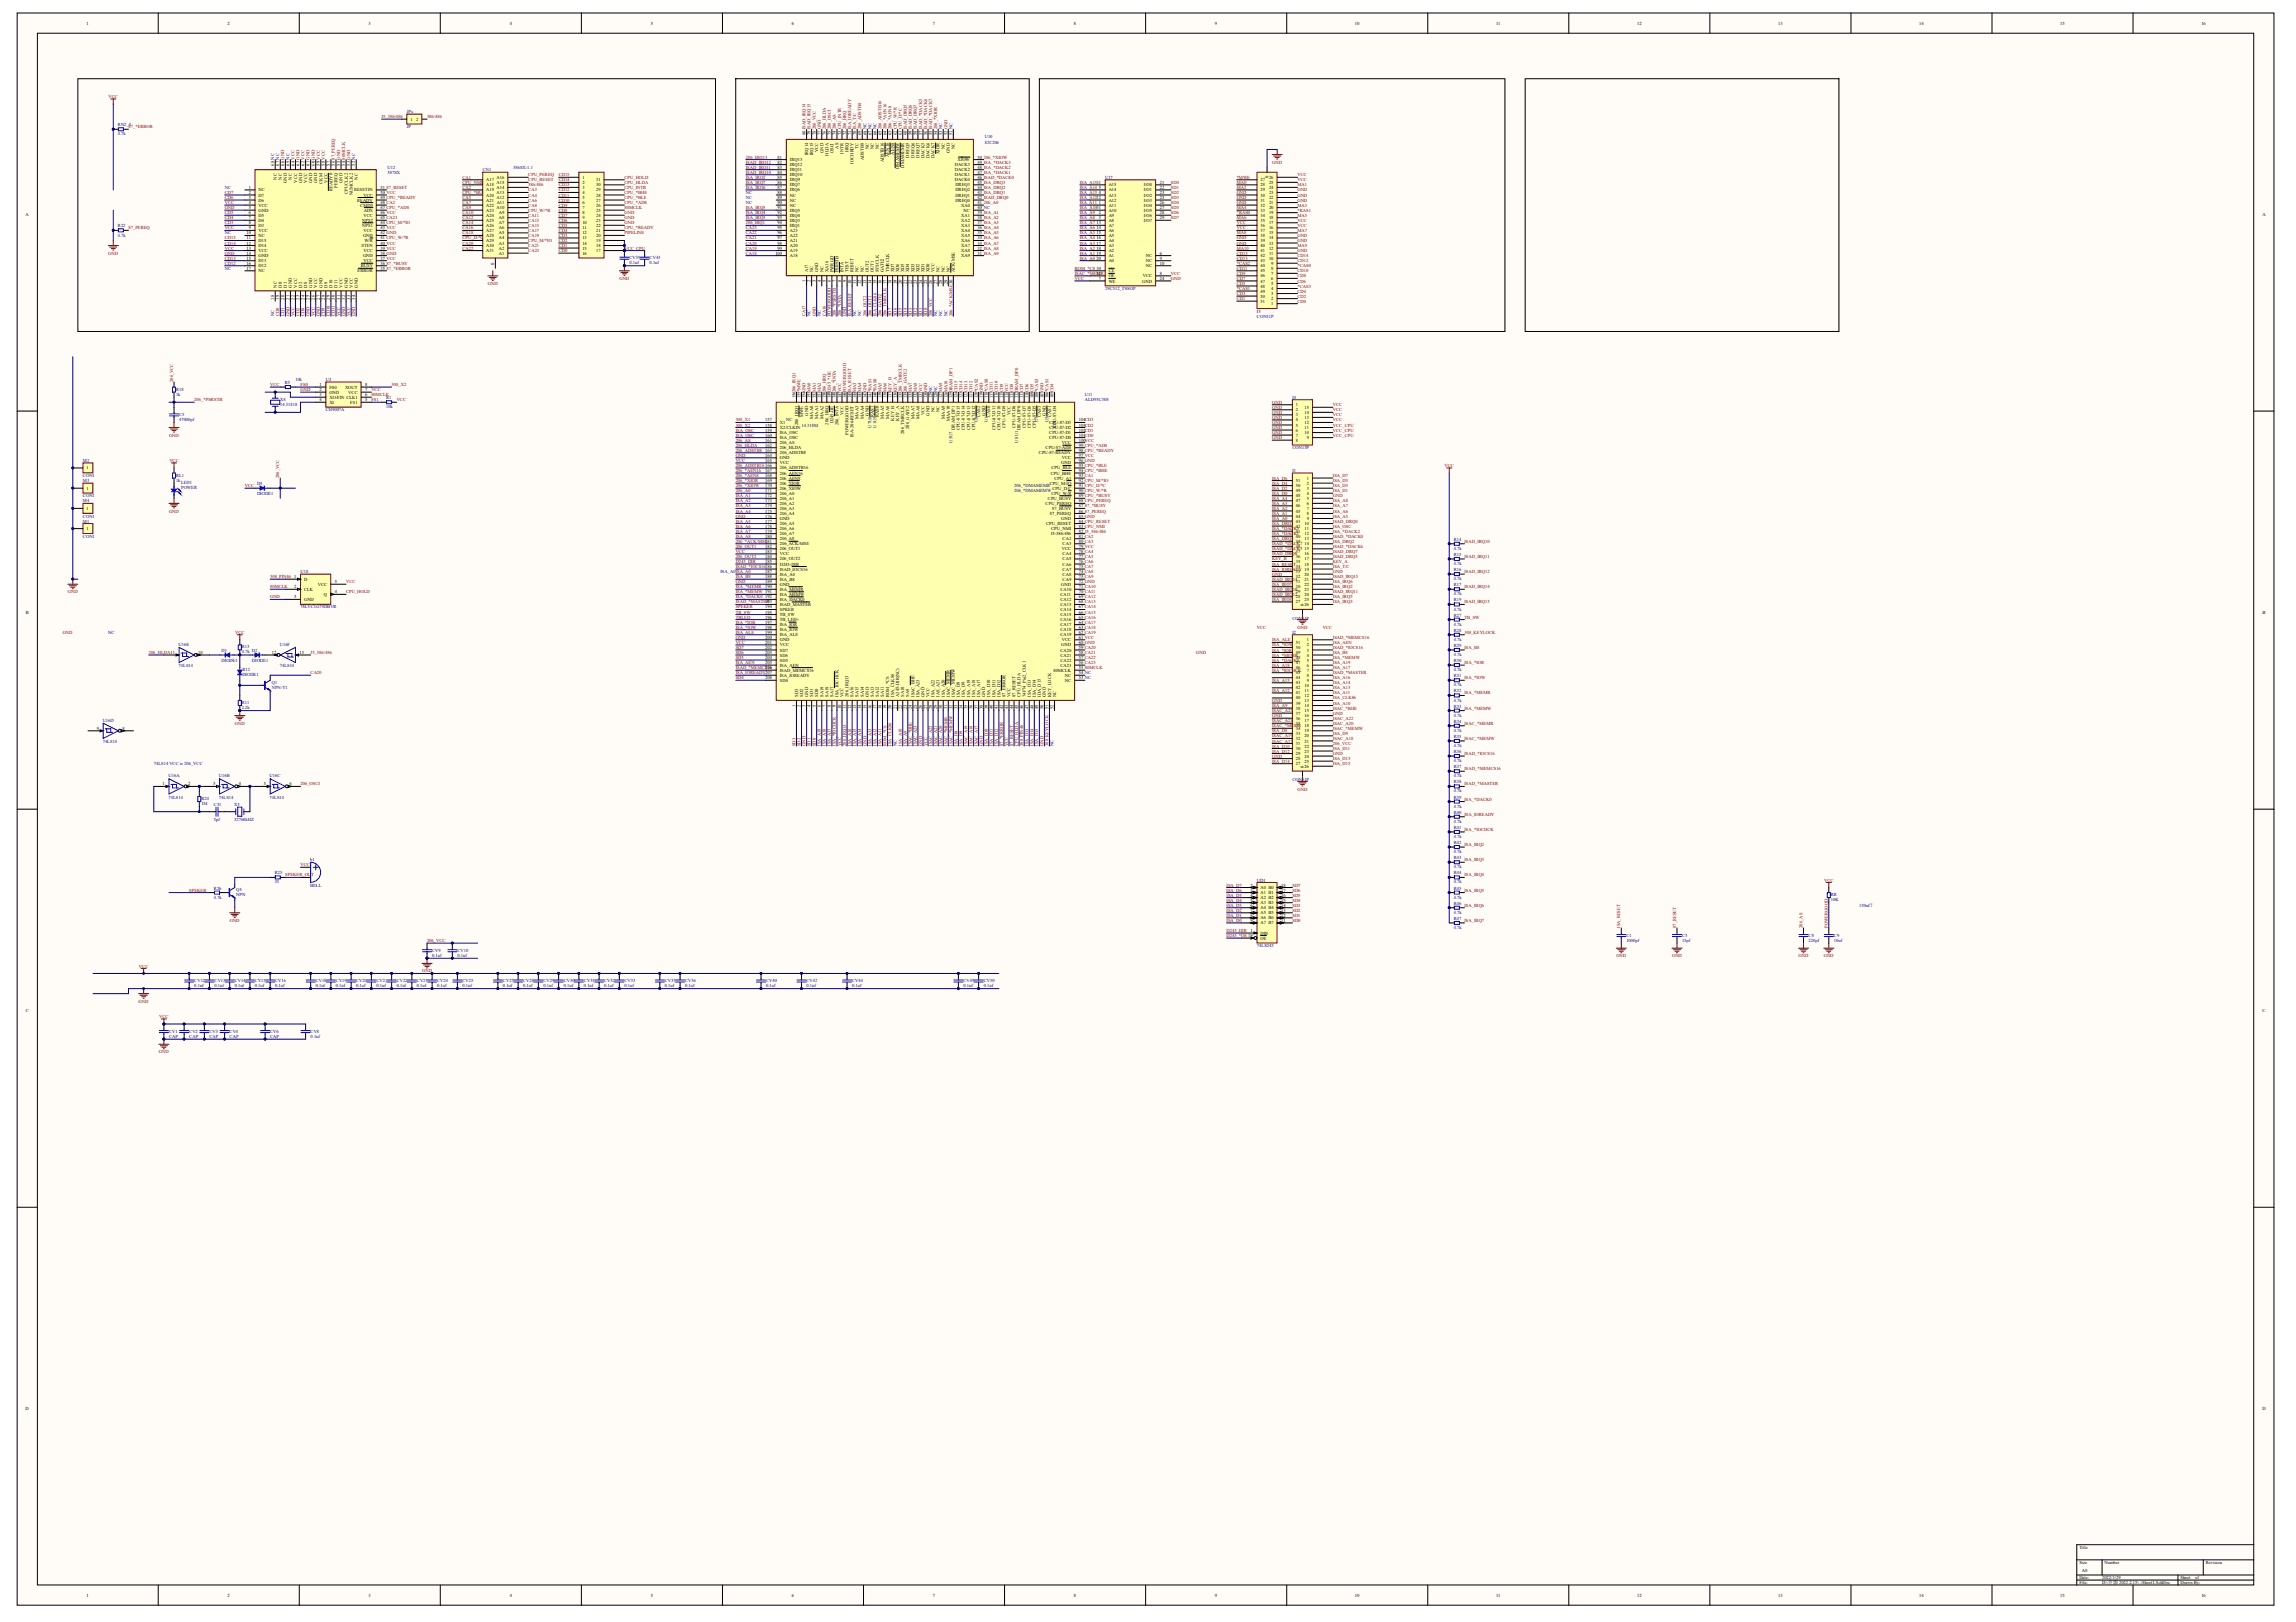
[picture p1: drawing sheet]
<svg xmlns="http://www.w3.org/2000/svg" width="297mm" height="210mm" viewBox="0 0 297 210" stroke-linecap="round" stroke-linejoin="round" font-family="sans-serif">
<defs><g id="words">
<g font-size=".6">
<text x="11.2" y="3.2">1</text>
<text x="29.5" y="3.2">2</text>
<text x="47.7" y="3.2">3</text>
<text x="65.9" y="3.2">4</text>
<text x="84.2" y="3.2">5</text>
<text x="102.4" y="3.2">6</text>
<text x="120.7" y="3.2">7</text>
<text x="138.9" y="3.2">8</text>
<text x="157.2" y="3.2">9</text>
<text x="175.3" y="3.2">10</text>
<text x="193.5" y="3.2">11</text>
<text x="211.8" y="3.2">12</text>
<text x="230" y="3.2">13</text>
<text x="248.3" y="3.2">14</text>
<text x="266.5" y="3.2">15</text>
<text x="284.8" y="3.2">16</text>
<text x="53.1" y="15.6">1</text>
<text x="53.8" y="15.6">2</text>
<text x="104.2" y="17.5" transform="rotate(-90 104.2 17.5)">80 ISAD_IRQ14</text>
<text x="104.9" y="17.5" transform="rotate(-90 104.9 17.5)">79 ISAD_IRQ15</text>
<text x="105.5" y="17.5" transform="rotate(-90 105.5 17.5)">78</text>
<text x="106.2" y="17.5" transform="rotate(-90 106.2 17.5)">77 GND</text>
<text x="106.8" y="17.5" transform="rotate(-90 106.8 17.5)">76</text>
<text x="107.5" y="17.5" transform="rotate(-90 107.5 17.5)">75</text>
<text x="108.2" y="17.5" transform="rotate(-90 108.2 17.5)">74</text>
<text x="108.8" y="17.5" transform="rotate(-90 108.8 17.5)">73 CPU_INTR</text>
<text x="109.5" y="17.5" transform="rotate(-90 109.5 17.5)">72</text>
<text x="110.1" y="17.5" transform="rotate(-90 110.1 17.5)">71 ISA_IOREADY</text>
<text x="110.8" y="17.5" transform="rotate(-90 110.8 17.5)">70 ISA_T/C</text>
<text x="111.4" y="17.5" transform="rotate(-90 111.4 17.5)">69</text>
<text x="112.1" y="17.5" transform="rotate(-90 112.1 17.5)">68 NC</text>
<text x="112.7" y="17.5" transform="rotate(-90 112.7 17.5)">67 NC</text>
<text x="113.4" y="17.5" transform="rotate(-90 113.4 17.5)">66 NC</text>
<text x="114" y="17.5" transform="rotate(-90 114 17.5)">65</text>
<text x="114.7" y="17.5" transform="rotate(-90 114.7 17.5)">64</text>
<text x="115.4" y="17.5" transform="rotate(-90 115.4 17.5)">63</text>
<text x="116" y="17.5" transform="rotate(-90 116 17.5)">62 CPU_W/*R</text>
<text x="116.7" y="17.5" transform="rotate(-90 116.7 17.5)">61 CPU_D/*C</text>
<text x="117.3" y="17.5" transform="rotate(-90 117.3 17.5)">60 ISAD_DRQ5</text>
<text x="118" y="17.5" transform="rotate(-90 118 17.5)">59 ISAD_DRQ6</text>
<text x="118.6" y="17.5" transform="rotate(-90 118.6 17.5)">58 ISAD_DRQ7</text>
<text x="119.3" y="17.5" transform="rotate(-90 119.3 17.5)">57 ISAD_*DACK5</text>
<text x="119.9" y="17.5" transform="rotate(-90 119.9 17.5)">56 ISAD_*DACK6</text>
<text x="120.6" y="17.5" transform="rotate(-90 120.6 17.5)">55 ISAD_*DACK7</text>
<text x="121.2" y="17.5" transform="rotate(-90 121.2 17.5)">54</text>
<text x="121.9" y="17.5" transform="rotate(-90 121.9 17.5)">53 NC</text>
<text x="122.6" y="17.5" transform="rotate(-90 122.6 17.5)">52 GND</text>
<text x="123.2" y="17.5" transform="rotate(-90 123.2 17.5)">51 NC</text>
<text x="35.5" y="21.4" transform="rotate(-90 35.5 21.4)">68 NC</text>
<text x="35.8" y="23.2" transform="rotate(-90 35.8 23.2)">NC</text>
<text x="36.1" y="21.4" transform="rotate(-90 36.1 21.4)">67 NC</text>
<text x="36.5" y="23.2" transform="rotate(-90 36.5 23.2)">NC</text>
<text x="36.8" y="21.4" transform="rotate(-90 36.8 21.4)">66 GND</text>
<text x="37.1" y="23.7" transform="rotate(-90 37.1 23.7)">GND</text>
<text x="37.4" y="21.4" transform="rotate(-90 37.4 21.4)">65 NC</text>
<text x="37.8" y="23.2" transform="rotate(-90 37.8 23.2)">NC</text>
<text x="38.1" y="21.4" transform="rotate(-90 38.1 21.4)">64 VCC</text>
<text x="38.4" y="23.6" transform="rotate(-90 38.4 23.6)">VCC</text>
<text x="38.7" y="21.4" transform="rotate(-90 38.7 21.4)">63 GND</text>
<text x="39.1" y="23.7" transform="rotate(-90 39.1 23.7)">GND</text>
<text x="39.4" y="21.4" transform="rotate(-90 39.4 21.4)">62 VCC</text>
<text x="39.7" y="23.6" transform="rotate(-90 39.7 23.6)">VCC</text>
<text x="40.1" y="21.4" transform="rotate(-90 40.1 21.4)">61 GND</text>
<text x="40.4" y="23.7" transform="rotate(-90 40.4 23.7)">GND</text>
<text x="40.7" y="21.4" transform="rotate(-90 40.7 21.4)">60 GND</text>
<text x="41.1" y="23.7" transform="rotate(-90 41.1 23.7)">GND</text>
<text x="41.4" y="21.4" transform="rotate(-90 41.4 21.4)">59 VCC</text>
<text x="41.7" y="23.8" transform="rotate(-90 41.7 23.8)">CKM</text>
<text x="42" y="21.4" transform="rotate(-90 42 21.4)">58 VCC</text>
<text x="42.4" y="23.6" transform="rotate(-90 42.4 23.6)">VCC</text>
<text x="42.7" y="21.4" transform="rotate(-90 42.7 21.4)">57</text>
<text x="43.3" y="21.4" transform="rotate(-90 43.3 21.4)">56</text>
<text x="44" y="21.4" transform="rotate(-90 44 21.4)">55 GND</text>
<text x="44.3" y="23.7" transform="rotate(-90 44.3 23.7)">GND</text>
<text x="44.6" y="21.4" transform="rotate(-90 44.6 21.4)">54</text>
<text x="45.3" y="21.4" transform="rotate(-90 45.3 21.4)">53 GND</text>
<text x="46" y="21.4" transform="rotate(-90 46 21.4)">52 NC</text>
<text x="46.3" y="23.2" transform="rotate(-90 46.3 23.2)">NC</text>
<text x="62.9" y="23.5">A17</text>
<text x="64.2" y="23.8">A15</text>
<text x="64.2" y="23.1">A16</text>
<text x="75.3" y="23.1">1</text>
<text x="75.3" y="23.8">2</text>
<text x="77.1" y="23.5">31</text>
<text x="100.6" y="20.5">81</text>
<text x="100.6" y="21.2">82</text>
<text x="100.6" y="21.8">83</text>
<text x="100.6" y="22.5">84</text>
<text x="100.6" y="23.1">85</text>
<text x="100.6" y="23.8">86</text>
<text x="102.2" y="20.9">IRQ13</text>
<text x="102.2" y="21.5">IRQ12</text>
<text x="102.2" y="22.2">IRQ11</text>
<text x="102.2" y="22.8">IRQ10</text>
<text x="102.2" y="23.5">IRQ9</text>
<text x="104.6" y="20.1" transform="rotate(-90 104.6 20.1)">IRQ14</text>
<text x="105.2" y="20.1" transform="rotate(-90 105.2 20.1)">IRQ15</text>
<text x="105.9" y="19.7" transform="rotate(-90 105.9 19.7)">VCC</text>
<text x="106.5" y="19.8" transform="rotate(-90 106.5 19.8)">GND</text>
<text x="107.2" y="20.1" transform="rotate(-90 107.2 20.1)">HLDA</text>
<text x="107.8" y="19.8" transform="rotate(-90 107.8 19.8)">OSCI</text>
<text x="108.5" y="19.2" transform="rotate(-90 108.5 19.2)">AS</text>
<text x="109.1" y="19.9" transform="rotate(-90 109.1 19.9)">INTR</text>
<text x="109.8" y="19.7" transform="rotate(-90 109.8 19.7)">HRQ</text>
<text x="110.4" y="21.2" transform="rotate(-90 110.4 21.2)">IOCHRDY</text>
<text x="111.1" y="19.2" transform="rotate(-90 111.1 19.2)">TC</text>
<text x="111.7" y="20.7" transform="rotate(-90 111.7 20.7)">ADSTB8</text>
<text x="112.4" y="19.3" transform="rotate(-90 112.4 19.3)">NC</text>
<text x="113.1" y="19.3" transform="rotate(-90 113.1 19.3)">NC</text>
<text x="113.7" y="19.3" transform="rotate(-90 113.7 19.3)">NC</text>
<text x="114.4" y="21" transform="rotate(-90 114.4 21)">ADSTB16</text>
<text x="115" y="20.3" transform="rotate(-90 115 20.3)">AEN16</text>
<text x="115.7" y="20" transform="rotate(-90 115.7 20)">AEN8</text>
<text x="116.3" y="21.8" transform="rotate(-90 116.3 21.8)">DMAMEMW</text>
<text x="117" y="21.7" transform="rotate(-90 117 21.7)">DMAMEMR</text>
<text x="117.6" y="20.4" transform="rotate(-90 117.6 20.4)">DREQ5</text>
<text x="118.3" y="20.4" transform="rotate(-90 118.3 20.4)">DREQ6</text>
<text x="118.9" y="20.4" transform="rotate(-90 118.9 20.4)">DREQ7</text>
<text x="119.6" y="20.5" transform="rotate(-90 119.6 20.5)">DACK5</text>
<text x="120.3" y="20.5" transform="rotate(-90 120.3 20.5)">DACK6</text>
<text x="120.9" y="20.5" transform="rotate(-90 120.9 20.5)">DACK7</text>
<text x="121.6" y="19.9" transform="rotate(-90 121.6 19.9)">XIOR</text>
<text x="122.2" y="19.3" transform="rotate(-90 122.2 19.3)">NC</text>
<text x="122.9" y="19.8" transform="rotate(-90 122.9 19.8)">GND</text>
<text x="123.5" y="19.3" transform="rotate(-90 123.5 19.3)">NC</text>
<text x="123.5" y="23.5">DACK0</text>
<text x="123.5" y="22.8">DACK1</text>
<text x="123.5" y="22.2">DACK2</text>
<text x="123.5" y="21.5">DACK3</text>
<text x="123.9" y="20.9">XIOW</text>
<text x="126.5" y="23.8">45 ISA_DRQ3</text>
<text x="126.5" y="23.1">46 ISAD_*DACK0</text>
<text x="126.5" y="22.5">47 ISA_*DACK1</text>
<text x="126.5" y="21.8">48 ISA_*DACK2</text>
<text x="126.5" y="21.2">49 ISA_*DACK3</text>
<text x="126.5" y="20.5">50</text>
<text x="150" y="23.8">21</text>
<text x="163.1" y="23.5">27</text>
<text x="164.1" y="23" transform="rotate(-90 164.1 23)">0</text>
<text x="164.2" y="23.8">25</text>
<text x="164.2" y="23.1">26</text>
<text x="3.3" y="28">A</text>
<text x="32.2" y="24.4">1</text>
<text x="32.2" y="25.1">2</text>
<text x="32.2" y="25.8">3</text>
<text x="32.2" y="26.4">4</text>
<text x="32.2" y="27.1">5</text>
<text x="32.2" y="27.7">6</text>
<text x="32.2" y="28.4">7</text>
<text x="32.2" y="29">8</text>
<text x="32.2" y="29.7">9</text>
<text x="33.4" y="24.8">NC</text>
<text x="33.4" y="25.4">D7</text>
<text x="33.4" y="26.1">D6</text>
<text x="33.4" y="26.7">VCC</text>
<text x="33.4" y="27.4">GND</text>
<text x="33.4" y="28.1">D5</text>
<text x="33.4" y="28.7">D4</text>
<text x="33.4" y="29.4">D3</text>
<text x="43" y="24.8" transform="rotate(-90 43 24.8)">READY0</text>
<text x="43.7" y="24.3" transform="rotate(-90 43.7 24.3)">PEREQ</text>
<text x="45" y="25.1" transform="rotate(-90 45 25.1)">CPUCLK2</text>
<text x="45.6" y="25.3" transform="rotate(-90 45.6 25.3)">NUMCLK2</text>
<text x="45.8" y="24.8">RESETIN</text>
<text x="46.2" y="26.1">READY</text>
<text x="46.6" y="26.7">CMD0</text>
<text x="46.9" y="29.4">NPS1</text>
<text x="46.9" y="28.7">NPS2</text>
<text x="47" y="28.1">VCC</text>
<text x="47" y="25.4">VCC</text>
<text x="47.1" y="27.4">ADS</text>
<text x="49.2" y="29.7">43 VCC</text>
<text x="49.2" y="29">44 CPU_M/*IO</text>
<text x="49.2" y="28.4">45 CA23</text>
<text x="49.2" y="27.7">46 VCC</text>
<text x="49.2" y="27.1">47 CPU_*ADS</text>
<text x="49.2" y="26.4">48 CA2</text>
<text x="49.2" y="25.8">49 CPU_*READY</text>
<text x="49.2" y="25.1">50 VCC</text>
<text x="49.2" y="24.4">51</text>
<text x="62.9" y="24.1">A18</text>
<text x="62.9" y="24.8">A19</text>
<text x="62.9" y="25.4">A20</text>
<text x="62.9" y="26.1">A21</text>
<text x="62.9" y="26.7">A22</text>
<text x="62.9" y="27.4">A23</text>
<text x="62.9" y="28.1">A24</text>
<text x="62.9" y="28.7">A25</text>
<text x="62.9" y="29.4">A26</text>
<text x="64.2" y="27.1">A10</text>
<text x="64.2" y="25.8">A12</text>
<text x="64.2" y="25.1">A13</text>
<text x="64.2" y="24.4">A14</text>
<text x="64.3" y="26.4">A11</text>
<text x="64.5" y="29.7">A6</text>
<text x="64.5" y="29">A7</text>
<text x="64.5" y="28.4">A8</text>
<text x="64.5" y="27.7">A9</text>
<text x="75.3" y="24.4">3</text>
<text x="75.3" y="25.1">4</text>
<text x="75.3" y="25.8">5</text>
<text x="75.3" y="26.4">6</text>
<text x="75.3" y="27.1">7</text>
<text x="75.3" y="27.7">8</text>
<text x="75.3" y="28.4">9</text>
<text x="75.3" y="29">10</text>
<text x="75.3" y="29.7">11</text>
<text x="77.1" y="29.4">22</text>
<text x="77.1" y="28.7">23</text>
<text x="77.1" y="28.1">24</text>
<text x="77.1" y="27.4">25</text>
<text x="77.1" y="26.7">26</text>
<text x="77.1" y="26.1">27</text>
<text x="77.1" y="25.4">28</text>
<text x="77.1" y="24.8">29</text>
<text x="77.1" y="24.1">30</text>
<text x="100.6" y="24.4">87</text>
<text x="100.6" y="25.1">88</text>
<text x="100.6" y="25.8">89</text>
<text x="100.6" y="26.4">90</text>
<text x="100.6" y="27.1">91</text>
<text x="100.6" y="27.7">92</text>
<text x="100.6" y="28.4">93</text>
<text x="100.6" y="29">94</text>
<text x="100.6" y="29.7">95</text>
<text x="102.2" y="24.1">IRQ7</text>
<text x="102.2" y="24.8">IRQ6</text>
<text x="102.2" y="25.4">NC</text>
<text x="102.2" y="26.1">NC</text>
<text x="102.2" y="26.7">NC</text>
<text x="102.2" y="27.4">IRQ5</text>
<text x="102.2" y="28.1">IRQ4</text>
<text x="102.2" y="28.7">IRQ3</text>
<text x="102.2" y="29.4">IRQ1</text>
<text x="123.6" y="26.1">DREQ0</text>
<text x="123.6" y="25.4">DREQ1</text>
<text x="123.6" y="24.8">DREQ2</text>
<text x="123.6" y="24.1">DREQ3</text>
<text x="124.4" y="29.4">XA3</text>
<text x="124.4" y="28.7">XA2</text>
<text x="124.4" y="28.1">XA1</text>
<text x="124.4" y="26.7">XA0</text>
<text x="124.7" y="27.4">NC</text>
<text x="126.5" y="29.7">36 ISA_A4</text>
<text x="126.5" y="29">37 ISA_A3</text>
<text x="126.5" y="28.4">38 ISA_A2</text>
<text x="126.5" y="27.7">39 ISA_A1</text>
<text x="126.5" y="27.1">40 NC</text>
<text x="126.5" y="26.4">41</text>
<text x="126.5" y="25.8">42 ISAD_DRQ0</text>
<text x="126.5" y="25.1">43 ISA_DRQ1</text>
<text x="126.5" y="24.4">44 ISA_DRQ2</text>
<text x="141.9" y="29">13</text>
<text x="141.9" y="29.7">14</text>
<text x="142.2" y="24.4">5</text>
<text x="142.2" y="25.1">4</text>
<text x="142.2" y="28.4">3</text>
<text x="142.2" y="27.7">2</text>
<text x="142.2" y="26.4">1</text>
<text x="143.4" y="26.1">A12</text>
<text x="143.4" y="24.1">A15</text>
<text x="143.4" y="24.8">A14</text>
<text x="143.4" y="25.4">A13</text>
<text x="143.4" y="28.7">A8</text>
<text x="143.4" y="28.1">A9</text>
<text x="143.4" y="27.4">A10</text>
<text x="143.4" y="29.4">A7</text>
<text x="143.4" y="26.7">A11</text>
<text x="148" y="27.4">I/O5</text>
<text x="148" y="26.7">I/O4</text>
<text x="148" y="25.4">I/O2</text>
<text x="148" y="26.1">I/O3</text>
<text x="148" y="28.1">I/O6</text>
<text x="148" y="28.7">I/O7</text>
<text x="148" y="24.8">I/O1</text>
<text x="148" y="24.1">I/O0</text>
<text x="150" y="27.1">27</text>
<text x="150" y="26.4">26</text>
<text x="150" y="25.1">23</text>
<text x="150" y="25.8">25</text>
<text x="150" y="27.7">28</text>
<text x="150" y="28.4">29</text>
<text x="150" y="24.4">22</text>
<text x="163.1" y="24.1">28</text>
<text x="163.1" y="24.8">29</text>
<text x="163.1" y="25.4">30</text>
<text x="163.1" y="26.1">31</text>
<text x="163.1" y="26.7">32</text>
<text x="163.1" y="27.4">33</text>
<text x="163.1" y="28.1">34</text>
<text x="163.1" y="28.7">35</text>
<text x="163.1" y="29.4">36</text>
<text x="164.2" y="29.7">16</text>
<text x="164.2" y="29">17</text>
<text x="164.2" y="28.4">18</text>
<text x="164.2" y="27.7">19</text>
<text x="164.2" y="27.1">20</text>
<text x="164.2" y="26.4">21</text>
<text x="164.2" y="25.8">22</text>
<text x="164.2" y="25.1">23</text>
<text x="164.2" y="24.4">24</text>
<text x="292.7" y="28">A</text>
<text x="31.9" y="30.3">10</text>
<text x="31.9" y="31.6">12</text>
<text x="31.9" y="32.3">13</text>
<text x="31.9" y="32.9">14</text>
<text x="31.9" y="33.6">15</text>
<text x="31.9" y="34.3">16</text>
<text x="31.9" y="34.9">17</text>
<text x="31.9" y="31">11</text>
<text x="33.4" y="30">VCC</text>
<text x="33.4" y="30.7">NC</text>
<text x="33.4" y="31.3">D15</text>
<text x="33.4" y="32">D14</text>
<text x="33.4" y="32.6">VCC</text>
<text x="33.4" y="33.3">GND</text>
<text x="33.4" y="33.9">D13</text>
<text x="33.4" y="34.6">D12</text>
<text x="33.4" y="35.3">NC</text>
<text x="46.3" y="35.3">ERROR</text>
<text x="46.7" y="34.6">BUSY</text>
<text x="46.8" y="32">STEN</text>
<text x="47" y="33.3">GND</text>
<text x="47" y="30.7">GND</text>
<text x="47" y="33.9">VCC</text>
<text x="47" y="32.6">VCC</text>
<text x="47" y="30">VCC</text>
<text x="47.1" y="31.3">W/R</text>
<text x="49.2" y="34.9">35</text>
<text x="49.2" y="34.3">36</text>
<text x="49.2" y="33.6">37 VCC</text>
<text x="49.2" y="32.9">38 GND</text>
<text x="49.2" y="32.3">39 VCC</text>
<text x="49.2" y="31.6">40 VCC</text>
<text x="49.2" y="31">41 CPU_W/*R</text>
<text x="49.2" y="30.3">42 GND</text>
<text x="62.9" y="30">A27</text>
<text x="62.9" y="30.7">A28</text>
<text x="62.9" y="31.3">A29</text>
<text x="62.9" y="32">A30</text>
<text x="62.9" y="32.6">A31</text>
<text x="64" y="34.2" transform="rotate(-90 64 34.2)">0</text>
<text x="64.5" y="32.9">A1</text>
<text x="64.5" y="32.3">A2</text>
<text x="64.5" y="31.6">A3</text>
<text x="64.5" y="31">A4</text>
<text x="64.5" y="30.3">A5</text>
<text x="75.3" y="30.3">12</text>
<text x="75.3" y="31">13</text>
<text x="75.3" y="31.6">14</text>
<text x="75.3" y="32.3">15</text>
<text x="75.3" y="32.9">16</text>
<text x="77.1" y="32.6">17</text>
<text x="77.1" y="32">18</text>
<text x="77.1" y="31.3">19</text>
<text x="77.1" y="30.7">20</text>
<text x="77.1" y="30">21</text>
<text x="100.3" y="32.9">100</text>
<text x="100.6" y="30.3">96</text>
<text x="100.6" y="31">97</text>
<text x="100.6" y="31.6">98</text>
<text x="100.6" y="32.3">99</text>
<text x="102.2" y="30">A23</text>
<text x="102.2" y="30.7">A22</text>
<text x="102.2" y="31.3">A21</text>
<text x="102.2" y="32">A20</text>
<text x="102.2" y="32.6">A19</text>
<text x="102.2" y="33.3">A18</text>
<text x="104.6" y="35.3" transform="rotate(-90 104.6 35.3)">A17</text>
<text x="105.2" y="35.3" transform="rotate(-90 105.2 35.3)">NC</text>
<text x="105.9" y="35.3" transform="rotate(-90 105.9 35.3)">GND</text>
<text x="106.5" y="35.3" transform="rotate(-90 106.5 35.3)">NC</text>
<text x="107.2" y="35.3" transform="rotate(-90 107.2 35.3)">XA16</text>
<text x="107.8" y="35.3" transform="rotate(-90 107.8 35.3)">PWRGD</text>
<text x="108.5" y="35.3" transform="rotate(-90 108.5 35.3)">PSRSTB</text>
<text x="109.1" y="35.3" transform="rotate(-90 109.1 35.3)">INTA</text>
<text x="109.8" y="35.3" transform="rotate(-90 109.8 35.3)">TEST</text>
<text x="110.4" y="35.3" transform="rotate(-90 110.4 35.3)">RESET</text>
<text x="111.1" y="35.3" transform="rotate(-90 111.1 35.3)">NC</text>
<text x="111.7" y="35.3" transform="rotate(-90 111.7 35.3)">NC</text>
<text x="112.4" y="35.3" transform="rotate(-90 112.4 35.3)">OUT2</text>
<text x="113.1" y="35.3" transform="rotate(-90 113.1 35.3)">OUT1</text>
<text x="113.7" y="35.3" transform="rotate(-90 113.7 35.3)">SYSCLK</text>
<text x="114.4" y="35.3" transform="rotate(-90 114.4 35.3)">GATE2</text>
<text x="115" y="35.3" transform="rotate(-90 115 35.3)">TMRCLK</text>
<text x="115.7" y="35.3" transform="rotate(-90 115.7 35.3)">XD7</text>
<text x="116.3" y="35.3" transform="rotate(-90 116.3 35.3)">XD6</text>
<text x="117" y="35.3" transform="rotate(-90 117 35.3)">XD5</text>
<text x="117.6" y="35.3" transform="rotate(-90 117.6 35.3)">XD4</text>
<text x="118.3" y="35.3" transform="rotate(-90 118.3 35.3)">XD3</text>
<text x="118.9" y="35.3" transform="rotate(-90 118.9 35.3)">XD2</text>
<text x="119.6" y="35.3" transform="rotate(-90 119.6 35.3)">XD1</text>
<text x="120.3" y="35.3" transform="rotate(-90 120.3 35.3)">XD0</text>
<text x="120.9" y="35.3" transform="rotate(-90 120.9 35.3)">VCC</text>
<text x="121.6" y="35.3" transform="rotate(-90 121.6 35.3)">NC</text>
<text x="122.2" y="35.3" transform="rotate(-90 122.2 35.3)">NC</text>
<text x="122.9" y="35.3" transform="rotate(-90 122.9 35.3)">NC</text>
<text x="123.5" y="35.3" transform="rotate(-90 123.5 35.3)">ACK/MSE</text>
<text x="124.4" y="33.3">XA9</text>
<text x="124.4" y="32.6">XA8</text>
<text x="124.4" y="32">XA7</text>
<text x="124.4" y="31.3">XA6</text>
<text x="124.4" y="30.7">XA5</text>
<text x="124.4" y="30">XA4</text>
<text x="126.5" y="32.9">31 ISA_A9</text>
<text x="126.5" y="32.3">32 ISA_A8</text>
<text x="126.5" y="31.6">33 ISA_A7</text>
<text x="126.5" y="31">34 ISA_A6</text>
<text x="126.5" y="30.3">35 ISA_A5</text>
<text x="141.9" y="30.3">15</text>
<text x="141.9" y="31.6">17</text>
<text x="141.9" y="32.3">18</text>
<text x="141.9" y="32.9">19</text>
<text x="141.9" y="33.6">20</text>
<text x="141.9" y="35.6">32</text>
<text x="141.9" y="31">16</text>
<text x="143.4" y="35.3">CE</text>
<text x="143.4" y="30">A6</text>
<text x="143.4" y="30.7">A5</text>
<text x="143.4" y="32">A3</text>
<text x="143.4" y="32.6">A2</text>
<text x="143.4" y="33.3">A1</text>
<text x="143.4" y="33.9">A0</text>
<text x="143.4" y="35.9">OE</text>
<text x="143.4" y="31.3">A4</text>
<text x="147.8" y="35.9">VCC</text>
<text x="148.2" y="34.6">NC</text>
<text x="148.2" y="33.9">NC</text>
<text x="148.2" y="33.3">NC</text>
<text x="150" y="34.3">10</text>
<text x="150" y="33.6">9</text>
<text x="150" y="35.6">8</text>
<text x="150" y="32.9">6</text>
<text x="163.1" y="30">37</text>
<text x="163.1" y="30.7">38</text>
<text x="163.1" y="31.3">39</text>
<text x="163.1" y="32">40</text>
<text x="163.1" y="32.6">41</text>
<text x="163.1" y="33.3">42</text>
<text x="163.1" y="33.9">43</text>
<text x="163.1" y="34.6">44</text>
<text x="163.1" y="35.3">45</text>
<text x="163.1" y="35.9">46</text>
<text x="164.2" y="33.6">10</text>
<text x="164.2" y="32.3">12</text>
<text x="164.2" y="31.6">13</text>
<text x="164.2" y="31">14</text>
<text x="164.2" y="30.3">15</text>
<text x="164.2" y="32.9">11</text>
<text x="164.5" y="35.6">7</text>
<text x="164.5" y="34.9">8</text>
<text x="164.5" y="34.3">9</text>
<text x="35.5" y="38.8" transform="rotate(-90 35.5 38.8)">18</text>
<text x="35.8" y="37.2" transform="rotate(-90 35.8 37.2)">NC</text>
<text x="36.1" y="38.8" transform="rotate(-90 36.1 38.8)">19</text>
<text x="36.5" y="37.2" transform="rotate(-90 36.5 37.2)">D0</text>
<text x="36.8" y="38.8" transform="rotate(-90 36.8 38.8)">20</text>
<text x="37.1" y="37.2" transform="rotate(-90 37.1 37.2)">D1</text>
<text x="37.4" y="38.8" transform="rotate(-90 37.4 38.8)">21</text>
<text x="37.8" y="37.2" transform="rotate(-90 37.8 37.2)">GND</text>
<text x="38.1" y="38.8" transform="rotate(-90 38.1 38.8)">22</text>
<text x="38.4" y="37.2" transform="rotate(-90 38.4 37.2)">VCC</text>
<text x="38.7" y="38.8" transform="rotate(-90 38.7 38.8)">23</text>
<text x="39.1" y="37.2" transform="rotate(-90 39.1 37.2)">D2</text>
<text x="39.4" y="38.8" transform="rotate(-90 39.4 38.8)">24</text>
<text x="39.7" y="37.2" transform="rotate(-90 39.7 37.2)">D8</text>
<text x="40.1" y="38.8" transform="rotate(-90 40.1 38.8)">25</text>
<text x="40.4" y="37.2" transform="rotate(-90 40.4 37.2)">GND</text>
<text x="40.7" y="38.8" transform="rotate(-90 40.7 38.8)">26</text>
<text x="41.1" y="37.2" transform="rotate(-90 41.1 37.2)">VCC</text>
<text x="41.4" y="38.8" transform="rotate(-90 41.4 38.8)">27</text>
<text x="41.7" y="37.2" transform="rotate(-90 41.7 37.2)">GND</text>
<text x="42" y="38.8" transform="rotate(-90 42 38.8)">28</text>
<text x="42.4" y="37.2" transform="rotate(-90 42.4 37.2)">D9</text>
<text x="42.7" y="38.8" transform="rotate(-90 42.7 38.8)">29</text>
<text x="43" y="37.2" transform="rotate(-90 43 37.2)">D10</text>
<text x="43.3" y="38.8" transform="rotate(-90 43.3 38.8)">30</text>
<text x="43.7" y="37.2" transform="rotate(-90 43.7 37.2)">D11</text>
<text x="44" y="38.8" transform="rotate(-90 44 38.8)">31</text>
<text x="44.3" y="37.2" transform="rotate(-90 44.3 37.2)">VCC</text>
<text x="44.6" y="38.8" transform="rotate(-90 44.6 38.8)">32</text>
<text x="45" y="37.2" transform="rotate(-90 45 37.2)">GND</text>
<text x="45.3" y="38.8" transform="rotate(-90 45.3 38.8)">33</text>
<text x="45.6" y="37.2" transform="rotate(-90 45.6 37.2)">VCC</text>
<text x="46" y="38.8" transform="rotate(-90 46 38.8)">34</text>
<text x="46.3" y="37.2" transform="rotate(-90 46.3 37.2)">GND</text>
<text x="104.2" y="36.5" transform="rotate(-90 104.2 36.5)">1</text>
<text x="104.9" y="36.5" transform="rotate(-90 104.9 36.5)">2</text>
<text x="105.5" y="36.5" transform="rotate(-90 105.5 36.5)">3</text>
<text x="106.2" y="36.5" transform="rotate(-90 106.2 36.5)">4</text>
<text x="106.8" y="36.5" transform="rotate(-90 106.8 36.5)">5</text>
<text x="107.5" y="36.5" transform="rotate(-90 107.5 36.5)">6</text>
<text x="108.2" y="36.5" transform="rotate(-90 108.2 36.5)">7</text>
<text x="108.8" y="36.5" transform="rotate(-90 108.8 36.5)">8</text>
<text x="109.5" y="36.5" transform="rotate(-90 109.5 36.5)">9</text>
<text x="110.1" y="36.8" transform="rotate(-90 110.1 36.8)">10</text>
<text x="110.8" y="36.8" transform="rotate(-90 110.8 36.8)">11</text>
<text x="111.4" y="36.8" transform="rotate(-90 111.4 36.8)">12</text>
<text x="112.1" y="36.8" transform="rotate(-90 112.1 36.8)">13</text>
<text x="112.7" y="36.8" transform="rotate(-90 112.7 36.8)">14</text>
<text x="113.4" y="36.8" transform="rotate(-90 113.4 36.8)">15</text>
<text x="114" y="36.8" transform="rotate(-90 114 36.8)">16</text>
<text x="114.7" y="36.8" transform="rotate(-90 114.7 36.8)">17</text>
<text x="115.4" y="36.8" transform="rotate(-90 115.4 36.8)">18</text>
<text x="116" y="36.8" transform="rotate(-90 116 36.8)">19</text>
<text x="116.7" y="36.8" transform="rotate(-90 116.7 36.8)">20</text>
<text x="117.3" y="36.8" transform="rotate(-90 117.3 36.8)">21</text>
<text x="118" y="36.8" transform="rotate(-90 118 36.8)">22</text>
<text x="118.6" y="36.8" transform="rotate(-90 118.6 36.8)">23</text>
<text x="119.3" y="36.8" transform="rotate(-90 119.3 36.8)">24</text>
<text x="119.9" y="36.8" transform="rotate(-90 119.9 36.8)">25</text>
<text x="120.6" y="36.8" transform="rotate(-90 120.6 36.8)">26</text>
<text x="121.2" y="36.8" transform="rotate(-90 121.2 36.8)">27</text>
<text x="121.9" y="36.8" transform="rotate(-90 121.9 36.8)">28</text>
<text x="122.6" y="36.8" transform="rotate(-90 122.6 36.8)">29</text>
<text x="142.2" y="36.2">7</text>
<text x="143.4" y="36.6">WE</text>
<text x="147.8" y="36.6">GND</text>
<text x="150" y="36.2">24</text>
<text x="163.1" y="36.6">47</text>
<text x="163.1" y="37.2">48</text>
<text x="163.1" y="37.9">49</text>
<text x="163.1" y="38.5">50</text>
<text x="163.1" y="39.2">51</text>
<text x="164.5" y="39.5">1</text>
<text x="164.5" y="38.8">2</text>
<text x="164.5" y="38.2">3</text>
<text x="164.5" y="37.5">4</text>
<text x="164.5" y="36.9">5</text>
<text x="164.5" y="36.2">6</text>
<text x="41.3" y="50">1</text>
<text x="41.3" y="50.6">2</text>
<text x="41.3" y="51.3">3</text>
<text x="41.3" y="51.9">4</text>
<text x="42.6" y="50.3">FS0</text>
<text x="42.6" y="50.9">GND</text>
<text x="42.6" y="51.6">XO/FIN CLK1</text>
<text x="42.6" y="52.2">XI</text>
<text x="44.6" y="50.3">XOUT</text>
<text x="45.1" y="50.9">VCC</text>
<text x="45.3" y="52.2">FS1</text>
<text x="47.3" y="51.9">5</text>
<text x="47.3" y="51.3">6</text>
<text x="47.3" y="50.6">7</text>
<text x="47.3" y="50">8</text>
<text x="102.9" y="51.5" transform="rotate(-90 102.9 51.5)">156206_IRQ1</text>
<text x="103.6" y="51.5" transform="rotate(-90 103.6 51.5)">155*MWE</text>
<text x="103.9" y="54" transform="rotate(-90 103.9 54)">MWE</text>
<text x="104.2" y="51.5" transform="rotate(-90 104.2 51.5)">154GND</text>
<text x="104.6" y="53.8" transform="rotate(-90 104.6 53.8)">GND</text>
<text x="104.9" y="51.5" transform="rotate(-90 104.9 51.5)">153MA0</text>
<text x="105.5" y="51.5" transform="rotate(-90 105.5 51.5)">152MA1</text>
<text x="106.2" y="51.5" transform="rotate(-90 106.2 51.5)">151MA2</text>
<text x="106.8" y="51.5" transform="rotate(-90 106.8 51.5)">150206_HRQ</text>
<text x="107.5" y="51.5" transform="rotate(-90 107.5 51.5)">149D245_*OE</text>
<text x="108.2" y="51.5" transform="rotate(-90 108.2 51.5)">148206_*INTA</text>
<text x="108.8" y="51.5" transform="rotate(-90 108.8 51.5)">147VCC</text>
<text x="109.1" y="53.7" transform="rotate(-90 109.1 53.7)">VCC</text>
<text x="109.5" y="51.5" transform="rotate(-90 109.5 51.5)">146POWERGOOD</text>
<text x="110.1" y="51.5" transform="rotate(-90 110.1 51.5)">145ISA_RESET</text>
<text x="110.8" y="51.5" transform="rotate(-90 110.8 51.5)">144MA3</text>
<text x="111.4" y="51.5" transform="rotate(-90 111.4 51.5)">143MA4</text>
<text x="112.1" y="51.5" transform="rotate(-90 112.1 51.5)">142GND</text>
<text x="112.4" y="53.8" transform="rotate(-90 112.4 53.8)">GND</text>
<text x="112.7" y="51.5" transform="rotate(-90 112.7 51.5)">141*RAS1</text>
<text x="113.1" y="54" transform="rotate(-90 113.1 54)">RAS1</text>
<text x="113.4" y="51.5" transform="rotate(-90 113.4 51.5)">140*RAS0</text>
<text x="113.7" y="54" transform="rotate(-90 113.7 54)">RAS0</text>
<text x="114" y="51.5" transform="rotate(-90 114 51.5)">139MA5</text>
<text x="114.7" y="51.5" transform="rotate(-90 114.7 51.5)">138MA6</text>
<text x="115.4" y="51.5" transform="rotate(-90 115.4 51.5)">137KEY_B</text>
<text x="116" y="51.5" transform="rotate(-90 116 51.5)">136KEY_A</text>
<text x="116.7" y="51.5" transform="rotate(-90 116.7 51.5)">135206_TMRCLK</text>
<text x="117.3" y="51.5" transform="rotate(-90 117.3 51.5)">134206_GATE2</text>
<text x="118" y="51.5" transform="rotate(-90 118 51.5)">133MA7</text>
<text x="118.6" y="51.5" transform="rotate(-90 118.6 51.5)">132MA8</text>
<text x="119.3" y="51.5" transform="rotate(-90 119.3 51.5)">131VCC</text>
<text x="119.6" y="53.7" transform="rotate(-90 119.6 53.7)">VCC</text>
<text x="119.9" y="51.5" transform="rotate(-90 119.9 51.5)">130GND</text>
<text x="120.3" y="53.8" transform="rotate(-90 120.3 53.8)">GND</text>
<text x="120.6" y="51.5" transform="rotate(-90 120.6 51.5)">129NC</text>
<text x="120.9" y="53.3" transform="rotate(-90 120.9 53.3)">NC</text>
<text x="121.2" y="51.5" transform="rotate(-90 121.2 51.5)">128NC</text>
<text x="121.6" y="53.3" transform="rotate(-90 121.6 53.3)">NC</text>
<text x="121.9" y="51.5" transform="rotate(-90 121.9 51.5)">127MA9</text>
<text x="122.6" y="51.5" transform="rotate(-90 122.6 51.5)">126MA10</text>
<text x="123.2" y="51.5" transform="rotate(-90 123.2 51.5)">125DRAM_DP1</text>
<text x="123.9" y="51.5" transform="rotate(-90 123.9 51.5)">124CD15</text>
<text x="124.5" y="51.5" transform="rotate(-90 124.5 51.5)">123CD14</text>
<text x="125.2" y="51.5" transform="rotate(-90 125.2 51.5)">122CD13</text>
<text x="125.8" y="51.5" transform="rotate(-90 125.8 51.5)">121CD12</text>
<text x="126.5" y="51.5" transform="rotate(-90 126.5 51.5)">120*CAS2</text>
<text x="126.8" y="54" transform="rotate(-90 126.8 54)">CAS2</text>
<text x="127.1" y="51.5" transform="rotate(-90 127.1 51.5)">119GND</text>
<text x="127.5" y="53.8" transform="rotate(-90 127.5 53.8)">GND</text>
<text x="127.8" y="51.5" transform="rotate(-90 127.8 51.5)">118*CAS0</text>
<text x="128.1" y="54" transform="rotate(-90 128.1 54)">CAS0</text>
<text x="128.5" y="51.5" transform="rotate(-90 128.5 51.5)">117CD11</text>
<text x="129.1" y="51.5" transform="rotate(-90 129.1 51.5)">116CD10</text>
<text x="129.8" y="51.5" transform="rotate(-90 129.8 51.5)">115CD9</text>
<text x="130.4" y="51.5" transform="rotate(-90 130.4 51.5)">114VCC</text>
<text x="130.7" y="53.7" transform="rotate(-90 130.7 53.7)">VCC</text>
<text x="131.1" y="51.5" transform="rotate(-90 131.1 51.5)">113CD8</text>
<text x="131.7" y="51.5" transform="rotate(-90 131.7 51.5)">112DRAM_DP0</text>
<text x="132.4" y="51.5" transform="rotate(-90 132.4 51.5)">111CD7</text>
<text x="133" y="51.5" transform="rotate(-90 133 51.5)">110CD6</text>
<text x="133.7" y="51.5" transform="rotate(-90 133.7 51.5)">109CD5</text>
<text x="134.3" y="51.5" transform="rotate(-90 134.3 51.5)">108*CAS3</text>
<text x="134.7" y="54" transform="rotate(-90 134.7 54)">CAS3</text>
<text x="135" y="51.5" transform="rotate(-90 135 51.5)">107GND</text>
<text x="135.3" y="53.8" transform="rotate(-90 135.3 53.8)">GND</text>
<text x="135.6" y="51.5" transform="rotate(-90 135.6 51.5)">106*CAS1</text>
<text x="136" y="54" transform="rotate(-90 136 54)">CAS1</text>
<text x="136.3" y="51.5" transform="rotate(-90 136.3 51.5)">105CD4</text>
<text x="167.7" y="52.6">1</text>
<text x="167.7" y="53.2">2</text>
<text x="167.7" y="53.9">3</text>
<text x="168.8" y="53.6">14</text>
<text x="168.8" y="52.9">15</text>
<text x="99" y="54.5">157</text>
<text x="99" y="55.2">158</text>
<text x="99" y="55.9">159</text>
<text x="99" y="56.5">160</text>
<text x="99" y="57.2">161</text>
<text x="99" y="57.8">162</text>
<text x="99" y="58.5">163</text>
<text x="99" y="59.1">164</text>
<text x="99" y="59.8">165</text>
<text x="100.9" y="54.9">X1</text>
<text x="100.9" y="55.5">X2/CLKIN</text>
<text x="100.9" y="56.2">ISA_OSC</text>
<text x="100.9" y="56.8">ISA_OSC</text>
<text x="100.9" y="57.5">206_AS</text>
<text x="100.9" y="58.1">206_HLDA</text>
<text x="100.9" y="58.8">206_ADSTB8</text>
<text x="100.9" y="59.4">GND</text>
<text x="103.2" y="55" transform="rotate(-90 103.2 55)">206_IRQ1</text>
<text x="105.2" y="54.2" transform="rotate(-90 105.2 54.2)">MAA0</text>
<text x="105.9" y="54.2" transform="rotate(-90 105.9 54.2)">MAA1</text>
<text x="106.5" y="54.2" transform="rotate(-90 106.5 54.2)">MAA2</text>
<text x="107.2" y="54.9" transform="rotate(-90 107.2 54.9)">206_HRQ</text>
<text x="107.8" y="54.8" transform="rotate(-90 107.8 54.8)">D245-OE</text>
<text x="108.5" y="55.1" transform="rotate(-90 108.5 55.1)">206_INTA</text>
<text x="109.8" y="56.3" transform="rotate(-90 109.8 56.3)">POWERGOOD</text>
<text x="110.4" y="56.6" transform="rotate(-90 110.4 56.6)">ISA-206-RESET</text>
<text x="111.1" y="54.2" transform="rotate(-90 111.1 54.2)">MAA3</text>
<text x="111.7" y="54.2" transform="rotate(-90 111.7 54.2)">MAA4</text>
<text x="114.4" y="54.2" transform="rotate(-90 114.4 54.2)">MAA5</text>
<text x="115" y="54.2" transform="rotate(-90 115 54.2)">MAA6</text>
<text x="115.7" y="54.4" transform="rotate(-90 115.7 54.4)">KEY_B</text>
<text x="116.3" y="54.4" transform="rotate(-90 116.3 54.4)">KEY_A</text>
<text x="117" y="56.2" transform="rotate(-90 117 56.2)">206_TMRCLK</text>
<text x="117.6" y="55.5" transform="rotate(-90 117.6 55.5)">206_GATE2</text>
<text x="118.3" y="54.2" transform="rotate(-90 118.3 54.2)">MAA7</text>
<text x="118.9" y="54.2" transform="rotate(-90 118.9 54.2)">MAA8</text>
<text x="122.2" y="54.2" transform="rotate(-90 122.2 54.2)">MAA9</text>
<text x="122.9" y="54.5" transform="rotate(-90 122.9 54.5)">MAA10</text>
<text x="123.5" y="55.6" transform="rotate(-90 123.5 55.6)">DRAM_DP1</text>
<text x="124.2" y="55.7" transform="rotate(-90 124.2 55.7)">CPU-87-D15</text>
<text x="124.8" y="55.7" transform="rotate(-90 124.8 55.7)">CPU-87-D14</text>
<text x="125.5" y="55.7" transform="rotate(-90 125.5 55.7)">CPU-87-D13</text>
<text x="126.2" y="55.7" transform="rotate(-90 126.2 55.7)">CPU-87-D12</text>
<text x="128.8" y="55.6" transform="rotate(-90 128.8 55.6)">CPU-87-D11</text>
<text x="129.4" y="55.7" transform="rotate(-90 129.4 55.7)">CPU-87-D10</text>
<text x="130.1" y="55.4" transform="rotate(-90 130.1 55.4)">CPU-87-D9</text>
<text x="131.4" y="55.4" transform="rotate(-90 131.4 55.4)">CPU-87-D8</text>
<text x="132" y="55.6" transform="rotate(-90 132 55.6)">DRAM_DP0</text>
<text x="132.7" y="55.4" transform="rotate(-90 132.7 55.4)">CPU-87-D7</text>
<text x="133.4" y="55.4" transform="rotate(-90 133.4 55.4)">CPU-87-D6</text>
<text x="134" y="55.4" transform="rotate(-90 134 55.4)">CPU-87-D5</text>
<text x="134.4" y="58.8">CPU-87-READY</text>
<text x="135.3" y="58.1">CPU-87-ADS</text>
<text x="135.7" y="56.8">CPU-87-D0</text>
<text x="135.7" y="56.2">CPU-87-D1</text>
<text x="135.7" y="55.5">CPU-87-D2</text>
<text x="135.7" y="54.9">CPU-87-D3</text>
<text x="136.6" y="55.4" transform="rotate(-90 136.6 55.4)">CPU-87-D4</text>
<text x="137.4" y="59.4">VCC</text>
<text x="137.4" y="57.5">VCC</text>
<text x="139.6" y="59.8">96 GND</text>
<text x="139.6" y="59.1">97 VCC</text>
<text x="139.6" y="58.5">98 CPU_*READY</text>
<text x="139.6" y="57.8">99 CPU_*ADS</text>
<text x="139.6" y="57.2">100VCC</text>
<text x="139.6" y="56.5">101CD0</text>
<text x="139.6" y="55.9">102CD1</text>
<text x="139.6" y="55.2">103CD2</text>
<text x="139.6" y="54.5">104CD3</text>
<text x="167.7" y="54.5">4</text>
<text x="167.7" y="55.2">5</text>
<text x="167.7" y="55.9">6</text>
<text x="167.7" y="56.5">7</text>
<text x="167.7" y="57.2">8</text>
<text x="168.8" y="56.2">10</text>
<text x="168.8" y="54.9">12</text>
<text x="168.8" y="54.2">13</text>
<text x="168.8" y="55.5">11</text>
<text x="169.1" y="56.8">9</text>
<text x="11.2" y="60.8">1</text>
<text x="11.2" y="63.4">1</text>
<text x="11.2" y="66">1</text>
<text x="99" y="60.4">166</text>
<text x="99" y="61.1">167</text>
<text x="99" y="61.7">168</text>
<text x="99" y="62.4">169</text>
<text x="99" y="63.1">170</text>
<text x="99" y="63.7">171</text>
<text x="99" y="64.4">172</text>
<text x="99" y="65">173</text>
<text x="99" y="65.7">174</text>
<text x="100.9" y="60.1">VCC</text>
<text x="100.9" y="60.8">206_ADSTB16</text>
<text x="100.9" y="61.4">206_AEN16</text>
<text x="100.9" y="62.1">206_AEN8</text>
<text x="100.9" y="62.7">206_XIOR</text>
<text x="100.9" y="63.4">206_XIOW</text>
<text x="100.9" y="64">206_A0</text>
<text x="100.9" y="64.7">206_A1</text>
<text x="100.9" y="65.3">206_A2</text>
<text x="100.9" y="66">206_A3</text>
<text x="135.3" y="65.3">CPU_PEREQ</text>
<text x="135.6" y="64.7">CPU_BUSY</text>
<text x="135.8" y="62.7">CPU_M/IO</text>
<text x="136" y="61.4">CPU_BHE</text>
<text x="136" y="64">CPU_W/R</text>
<text x="136" y="60.8">CPU_BLE</text>
<text x="136.1" y="66">87_BUSY</text>
<text x="136.2" y="63.4">CPU_D/C</text>
<text x="136.4" y="62.1">CPU_A1</text>
<text x="137.3" y="60.1">GND</text>
<text x="139.6" y="65.7">87</text>
<text x="139.6" y="65">88 CPU_PEREQ</text>
<text x="139.6" y="64.4">89 CPU_*BUSY</text>
<text x="139.6" y="63.7">90 CPU_W/*R</text>
<text x="139.6" y="63.1">91 CPU_D/*C</text>
<text x="139.6" y="62.4">92 CPU_M/*IO</text>
<text x="139.6" y="61.7">93 CA1</text>
<text x="139.6" y="61.1">94 CPU_*BHE</text>
<text x="139.6" y="60.4">95 CPU_*BLE</text>
<text x="167.7" y="65.7">46</text>
<text x="167.7" y="65">47</text>
<text x="167.7" y="64.4">48</text>
<text x="167.7" y="63.7">49</text>
<text x="167.7" y="63.1">50</text>
<text x="167.7" y="62.4">51</text>
<text x="169.1" y="62.1">1</text>
<text x="169.1" y="62.7">2</text>
<text x="169.1" y="63.4">3</text>
<text x="169.1" y="64">4</text>
<text x="169.1" y="64.7">5</text>
<text x="169.1" y="65.3">6</text>
<text x="169.1" y="66">7</text>
<text x="11.2" y="68.6">1</text>
<text x="99" y="66.3">175</text>
<text x="99" y="67">176</text>
<text x="99" y="67.6">177</text>
<text x="99" y="68.3">178</text>
<text x="99" y="68.9">179</text>
<text x="99" y="69.6">180</text>
<text x="99" y="70.3">181</text>
<text x="99" y="70.9">182</text>
<text x="99" y="71.6">183</text>
<text x="100.9" y="66.6">206_A4</text>
<text x="100.9" y="67.3">GND</text>
<text x="100.9" y="68">206_A5</text>
<text x="100.9" y="68.6">206_A6</text>
<text x="100.9" y="69.3">206_A7</text>
<text x="100.9" y="69.9">206_A8</text>
<text x="100.9" y="70.6">206_ACK/MSE</text>
<text x="100.9" y="71.2">206_OUT1</text>
<text x="100.9" y="71.9">VCC</text>
<text x="135.3" y="68">CPU_RESET</text>
<text x="135.8" y="66.6">87_PEREQ</text>
<text x="135.9" y="69.3">J5-386/486</text>
<text x="136" y="68.6">CPU_NMI</text>
<text x="137.3" y="67.3">GND</text>
<text x="137.4" y="71.2">VCC</text>
<text x="137.5" y="71.9">CA4</text>
<text x="137.5" y="70.6">CA3</text>
<text x="137.5" y="69.9">CA2</text>
<text x="139.6" y="71.6">78 CA4</text>
<text x="139.6" y="70.9">79 VCC</text>
<text x="139.6" y="70.3">80 CA3</text>
<text x="139.6" y="69.6">81 CA2</text>
<text x="139.6" y="68.9">82 J5_386/486</text>
<text x="139.6" y="68.3">83 CPU_NMI</text>
<text x="139.6" y="67.6">84 CPU_RESET</text>
<text x="139.6" y="67">85 GND</text>
<text x="139.6" y="66.3">86</text>
<text x="167.7" y="71.6">37</text>
<text x="167.7" y="70.9">38</text>
<text x="167.7" y="70.3">39</text>
<text x="167.7" y="69.6">40</text>
<text x="167.7" y="68.9">41</text>
<text x="167.7" y="68.3">42</text>
<text x="167.7" y="67.6">43</text>
<text x="167.7" y="67">44</text>
<text x="167.7" y="66.3">45</text>
<text x="168.8" y="68">10</text>
<text x="168.8" y="69.3">12</text>
<text x="168.8" y="69.9">13</text>
<text x="168.8" y="70.6">14</text>
<text x="168.8" y="71.2">15</text>
<text x="168.8" y="71.9">16</text>
<text x="168.8" y="68.6">11</text>
<text x="169.1" y="66.6">8</text>
<text x="169.1" y="67.3">9</text>
<text x="38.1" y="76.1">2</text>
<text x="38.1" y="74.8">1</text>
<text x="38.1" y="77.4">3</text>
<text x="39.3" y="76.5">CLK</text>
<text x="39.3" y="75.2">D</text>
<text x="39.3" y="77.8">GND</text>
<text x="41.1" y="75.8">VCC</text>
<text x="41.9" y="77.1">Q</text>
<text x="43.3" y="75.5">5</text>
<text x="43.3" y="76.8">4</text>
<text x="99" y="72.2">184</text>
<text x="99" y="72.8">185</text>
<text x="99" y="74.2">187</text>
<text x="99" y="74.8">188</text>
<text x="99" y="75.5">189</text>
<text x="99" y="76.1">190</text>
<text x="99" y="77.4">192</text>
<text x="100.9" y="72.5">206_OUT2</text>
<text x="100.9" y="73.2">D245-DIR</text>
<text x="100.9" y="73.8">ISAD_IOCS16</text>
<text x="100.9" y="74.5">ISA_A0</text>
<text x="100.9" y="75.2">ISA_B8</text>
<text x="100.9" y="75.8">GND</text>
<text x="100.9" y="76.5">ISA_MEMR</text>
<text x="100.9" y="77.1">ISA_MEMW</text>
<text x="100.9" y="77.8">ISA_DACK0</text>
<text x="137.2" y="77.8">CA12</text>
<text x="137.2" y="76.5">CA10</text>
<text x="137.2" y="77.1">CA11</text>
<text x="137.3" y="75.8">GND</text>
<text x="137.5" y="75.2">CA9</text>
<text x="137.5" y="74.5">CA8</text>
<text x="137.5" y="73.8">CA7</text>
<text x="137.5" y="73.2">CA6</text>
<text x="137.5" y="72.5">CA5</text>
<text x="139.6" y="77.4">69 CA12</text>
<text x="139.6" y="76.8">70 CA11</text>
<text x="139.6" y="76.1">71 CA10</text>
<text x="139.6" y="75.5">72 GND</text>
<text x="139.6" y="74.8">73 CA9</text>
<text x="139.6" y="74.2">74 CA8</text>
<text x="139.6" y="73.5">75 CA7</text>
<text x="139.6" y="72.8">76 CA6</text>
<text x="139.6" y="72.2">77 CA5</text>
<text x="167.7" y="77.4">28</text>
<text x="167.7" y="76.8">29</text>
<text x="167.7" y="76.1">30</text>
<text x="167.7" y="75.5">31</text>
<text x="167.7" y="74.8">32</text>
<text x="167.7" y="74.2">33</text>
<text x="167.7" y="73.5">34</text>
<text x="167.7" y="72.8">35</text>
<text x="167.7" y="72.2">36</text>
<text x="168.8" y="72.5">17</text>
<text x="168.8" y="73.2">18</text>
<text x="168.8" y="74.5">20</text>
<text x="168.8" y="75.2">21</text>
<text x="168.8" y="75.8">22</text>
<text x="168.8" y="76.5">23</text>
<text x="168.8" y="77.1">24</text>
<text x="168.8" y="77.8">25</text>
<text x="3.3" y="79.5">B</text>
<text x="99" y="78.1">193</text>
<text x="99" y="78.7">194</text>
<text x="99" y="79.4">195</text>
<text x="99" y="80">196</text>
<text x="99" y="80.7">197</text>
<text x="99" y="81.4">198</text>
<text x="99" y="82">199</text>
<text x="99" y="82.7">200</text>
<text x="99" y="83.3">201</text>
<text x="99" y="84">202</text>
<text x="100.9" y="78.4">ISAD_MASTER</text>
<text x="100.9" y="79.1">SPKER</text>
<text x="100.9" y="79.7">TB_SW</text>
<text x="100.9" y="80.4">TB_LED+</text>
<text x="100.9" y="81">ISA_IOR</text>
<text x="100.9" y="81.7">ISA_IOW</text>
<text x="100.9" y="82.3">ISA_ALE</text>
<text x="100.9" y="83">GND</text>
<text x="100.9" y="83.7">VCC</text>
<text x="137.2" y="82.3">CA19</text>
<text x="137.2" y="81.7">CA18</text>
<text x="137.2" y="81">CA17</text>
<text x="137.2" y="80.4">CA16</text>
<text x="137.2" y="79.7">CA15</text>
<text x="137.2" y="79.1">CA14</text>
<text x="137.2" y="78.4">CA13</text>
<text x="137.3" y="83.7">GND</text>
<text x="137.4" y="83">VCC</text>
<text x="139.6" y="84">59 CA20</text>
<text x="139.6" y="83.3">60 GND</text>
<text x="139.6" y="82.7">61 VCC</text>
<text x="139.6" y="82">62 CA19</text>
<text x="139.6" y="81.4">63 CA18</text>
<text x="139.6" y="80.7">64 CA17</text>
<text x="139.6" y="80">65 CA16</text>
<text x="139.6" y="79.4">66 CA15</text>
<text x="139.6" y="78.7">67 CA14</text>
<text x="139.6" y="78.1">68 CA13</text>
<text x="167.7" y="78.1">27</text>
<text x="167.7" y="84">50</text>
<text x="167.7" y="83.3">51</text>
<text x="168.7" y="78.4" transform="rotate(-90 168.7 78.4)">0</text>
<text x="168.8" y="78.4">26</text>
<text x="169.1" y="83">1</text>
<text x="169.1" y="83.7">2</text>
<text x="292.7" y="79.5">B</text>
<text x="25.6" y="84.6">10</text>
<text x="35.2" y="84.6">12</text>
<text x="38.7" y="84.6">13</text>
<text x="99" y="84.6">203</text>
<text x="99" y="85.3">204</text>
<text x="99" y="85.9">205</text>
<text x="99" y="86.6">206</text>
<text x="99" y="87.9">208</text>
<text x="100.9" y="84.3">SD7</text>
<text x="100.9" y="85">SD6</text>
<text x="100.9" y="85.6">SD5</text>
<text x="100.9" y="86.3">ISA_AEN</text>
<text x="100.9" y="86.9">ISAD_MEMCS16</text>
<text x="100.9" y="87.6">ISA_IOREADY</text>
<text x="100.9" y="88.2">SD4</text>
<text x="136.3" y="86.9">80MCLK</text>
<text x="137.2" y="86.3">CA23</text>
<text x="137.2" y="85.6">CA22</text>
<text x="137.2" y="85">CA21</text>
<text x="137.2" y="84.3">CA20</text>
<text x="137.8" y="88.2">NC</text>
<text x="137.8" y="87.6">NC</text>
<text x="139.6" y="87.9">53 NC</text>
<text x="139.6" y="87.2">54 NC</text>
<text x="139.6" y="86.6">55</text>
<text x="139.6" y="85.9">56 CA23</text>
<text x="139.6" y="85.3">57 CA22</text>
<text x="139.6" y="84.6">58 CA21</text>
<text x="167.7" y="89.9">41</text>
<text x="167.7" y="89.2">42</text>
<text x="167.7" y="88.6">43</text>
<text x="167.7" y="87.9">44</text>
<text x="167.7" y="87.2">45</text>
<text x="167.7" y="86.6">46</text>
<text x="167.7" y="85.9">47</text>
<text x="167.7" y="85.3">48</text>
<text x="167.7" y="84.6">49</text>
<text x="168.8" y="88.9">10</text>
<text x="168.8" y="89.5">11</text>
<text x="169.1" y="84.3">3</text>
<text x="169.1" y="85">4</text>
<text x="169.1" y="85.6">5</text>
<text x="169.1" y="86.3">6</text>
<text x="169.1" y="86.9">7</text>
<text x="169.1" y="87.6">8</text>
<text x="169.1" y="88.2">9</text>
<text x="12.5" y="94.4">9</text>
<text x="15.8" y="94.4">8</text>
<text x="102.9" y="91.5" transform="rotate(-90 102.9 91.5)">1</text>
<text x="103.2" y="90.2" transform="rotate(-90 103.2 90.2)">SD3</text>
<text x="103.6" y="91.5" transform="rotate(-90 103.6 91.5)">2</text>
<text x="103.9" y="90.2" transform="rotate(-90 103.9 90.2)">SD2</text>
<text x="104.2" y="91.5" transform="rotate(-90 104.2 91.5)">3</text>
<text x="104.6" y="90.2" transform="rotate(-90 104.6 90.2)">GND</text>
<text x="104.9" y="91.5" transform="rotate(-90 104.9 91.5)">4</text>
<text x="105.2" y="90.2" transform="rotate(-90 105.2 90.2)">SD1</text>
<text x="105.5" y="91.5" transform="rotate(-90 105.5 91.5)">5</text>
<text x="105.9" y="90.2" transform="rotate(-90 105.9 90.2)">SD0</text>
<text x="106.2" y="91.5" transform="rotate(-90 106.2 91.5)">6</text>
<text x="106.5" y="90.2" transform="rotate(-90 106.5 90.2)">SA19</text>
<text x="106.8" y="91.5" transform="rotate(-90 106.8 91.5)">7</text>
<text x="107.2" y="90.2" transform="rotate(-90 107.2 90.2)">SA18</text>
<text x="107.5" y="91.5" transform="rotate(-90 107.5 91.5)">8</text>
<text x="107.8" y="90.2" transform="rotate(-90 107.8 90.2)">SA17</text>
<text x="108.2" y="91.5" transform="rotate(-90 108.2 91.5)">9</text>
<text x="108.5" y="90.2" transform="rotate(-90 108.5 90.2)">ISA_IOCHCK</text>
<text x="108.8" y="91.8" transform="rotate(-90 108.8 91.8)">10</text>
<text x="109.1" y="90.2" transform="rotate(-90 109.1 90.2)">VCC</text>
<text x="109.5" y="91.7" transform="rotate(-90 109.5 91.7)">11</text>
<text x="109.8" y="90.2" transform="rotate(-90 109.8 90.2)">206_IRQ13</text>
<text x="110.1" y="91.8" transform="rotate(-90 110.1 91.8)">12</text>
<text x="110.4" y="90.2" transform="rotate(-90 110.4 90.2)">SA16</text>
<text x="110.8" y="91.8" transform="rotate(-90 110.8 91.8)">13</text>
<text x="111.1" y="90.2" transform="rotate(-90 111.1 90.2)">SA15</text>
<text x="111.4" y="91.8" transform="rotate(-90 111.4 91.8)">14</text>
<text x="111.7" y="90.2" transform="rotate(-90 111.7 90.2)">SA14</text>
<text x="112.1" y="91.8" transform="rotate(-90 112.1 91.8)">15</text>
<text x="112.4" y="90.2" transform="rotate(-90 112.4 90.2)">GND</text>
<text x="112.7" y="91.8" transform="rotate(-90 112.7 91.8)">16</text>
<text x="113.1" y="90.2" transform="rotate(-90 113.1 90.2)">SA13</text>
<text x="113.4" y="91.8" transform="rotate(-90 113.4 91.8)">17</text>
<text x="113.7" y="90.2" transform="rotate(-90 113.7 90.2)">SA12</text>
<text x="114" y="91.8" transform="rotate(-90 114 91.8)">18</text>
<text x="114.4" y="90.2" transform="rotate(-90 114.4 90.2)">SA11</text>
<text x="114.7" y="91.8" transform="rotate(-90 114.7 91.8)">19</text>
<text x="115" y="90.2" transform="rotate(-90 115 90.2)">ROM_*CS</text>
<text x="115.4" y="91.8" transform="rotate(-90 115.4 91.8)">20</text>
<text x="115.7" y="90.2" transform="rotate(-90 115.7 90.2)">ISA_CLK86</text>
<text x="116" y="91.8" transform="rotate(-90 116 91.8)">21</text>
<text x="116.3" y="90.2" transform="rotate(-90 116.3 90.2)">A245-DIR(NC)</text>
<text x="116.7" y="91.8" transform="rotate(-90 116.7 91.8)">22</text>
<text x="117" y="90.2" transform="rotate(-90 117 90.2)">SA10</text>
<text x="117.3" y="91.8" transform="rotate(-90 117.3 91.8)">23</text>
<text x="117.6" y="90.2" transform="rotate(-90 117.6 90.2)">SA9</text>
<text x="118" y="91.8" transform="rotate(-90 118 91.8)">24</text>
<text x="118.3" y="90.2" transform="rotate(-90 118.3 90.2)">ISAC_BHE</text>
<text x="118.6" y="91.8" transform="rotate(-90 118.6 91.8)">25</text>
<text x="118.9" y="90.2" transform="rotate(-90 118.9 90.2)">ISA_A23</text>
<text x="119.3" y="91.8" transform="rotate(-90 119.3 91.8)">26</text>
<text x="119.6" y="90.2" transform="rotate(-90 119.6 90.2)">GND</text>
<text x="119.9" y="91.8" transform="rotate(-90 119.9 91.8)">27</text>
<text x="120.3" y="90.2" transform="rotate(-90 120.3 90.2)">VCC</text>
<text x="120.6" y="91.8" transform="rotate(-90 120.6 91.8)">28</text>
<text x="120.9" y="90.2" transform="rotate(-90 120.9 90.2)">ISA_A22</text>
<text x="121.2" y="91.8" transform="rotate(-90 121.2 91.8)">29</text>
<text x="121.6" y="90.2" transform="rotate(-90 121.6 90.2)">IAS_A21</text>
<text x="121.9" y="91.8" transform="rotate(-90 121.9 91.8)">30</text>
<text x="122.2" y="90.2" transform="rotate(-90 122.2 90.2)">ISA_A20</text>
<text x="122.6" y="91.8" transform="rotate(-90 122.6 91.8)">31</text>
<text x="122.9" y="90.2" transform="rotate(-90 122.9 90.2)">ISAC_MEMR</text>
<text x="123.2" y="91.8" transform="rotate(-90 123.2 91.8)">32</text>
<text x="123.5" y="90.2" transform="rotate(-90 123.5 90.2)">ISAC_MEMW</text>
<text x="123.9" y="91.8" transform="rotate(-90 123.9 91.8)">33</text>
<text x="124.2" y="90.2" transform="rotate(-90 124.2 90.2)">ISA_D8</text>
<text x="124.5" y="91.8" transform="rotate(-90 124.5 91.8)">34</text>
<text x="124.8" y="90.2" transform="rotate(-90 124.8 90.2)">ISA_D9</text>
<text x="125.2" y="91.8" transform="rotate(-90 125.2 91.8)">35</text>
<text x="125.5" y="90.2" transform="rotate(-90 125.5 90.2)">ISA_A19</text>
<text x="125.8" y="91.8" transform="rotate(-90 125.8 91.8)">36</text>
<text x="126.2" y="90.2" transform="rotate(-90 126.2 90.2)">ISA_A18</text>
<text x="126.5" y="91.8" transform="rotate(-90 126.5 91.8)">37</text>
<text x="126.8" y="90.2" transform="rotate(-90 126.8 90.2)">ISA_A17</text>
<text x="127.1" y="91.8" transform="rotate(-90 127.1 91.8)">38</text>
<text x="127.5" y="90.2" transform="rotate(-90 127.5 90.2)">GND</text>
<text x="127.8" y="91.8" transform="rotate(-90 127.8 91.8)">39</text>
<text x="128.1" y="90.2" transform="rotate(-90 128.1 90.2)">ISA_D10</text>
<text x="128.5" y="91.8" transform="rotate(-90 128.5 91.8)">40</text>
<text x="128.8" y="90.2" transform="rotate(-90 128.8 90.2)">ISA_D11</text>
<text x="129.1" y="91.8" transform="rotate(-90 129.1 91.8)">41</text>
<text x="129.4" y="90.2" transform="rotate(-90 129.4 90.2)">ISA_D12</text>
<text x="129.8" y="91.8" transform="rotate(-90 129.8 91.8)">42</text>
<text x="130.1" y="90.2" transform="rotate(-90 130.1 90.2)">87_ERROR</text>
<text x="130.4" y="91.8" transform="rotate(-90 130.4 91.8)">43</text>
<text x="130.7" y="90.2" transform="rotate(-90 130.7 90.2)">VCC</text>
<text x="131.1" y="91.8" transform="rotate(-90 131.1 91.8)">44</text>
<text x="131.4" y="90.2" transform="rotate(-90 131.4 90.2)">87_RESET</text>
<text x="131.7" y="91.8" transform="rotate(-90 131.7 91.8)">45</text>
<text x="132" y="90.2" transform="rotate(-90 132 90.2)">CPU_HLDA</text>
<text x="132.4" y="91.8" transform="rotate(-90 132.4 91.8)">46</text>
<text x="132.7" y="90.2" transform="rotate(-90 132.7 90.2)">74F74_Pin2_CLK1</text>
<text x="133" y="91.8" transform="rotate(-90 133 91.8)">47</text>
<text x="133.4" y="90.2" transform="rotate(-90 133.4 90.2)">ISA_D13</text>
<text x="133.7" y="91.8" transform="rotate(-90 133.7 91.8)">48</text>
<text x="134" y="90.2" transform="rotate(-90 134 90.2)">ISA_D14</text>
<text x="134.3" y="91.8" transform="rotate(-90 134.3 91.8)">49</text>
<text x="134.7" y="90.2" transform="rotate(-90 134.7 90.2)">IDA_D15</text>
<text x="135" y="91.8" transform="rotate(-90 135 91.8)">50</text>
<text x="135.3" y="90.2" transform="rotate(-90 135.3 90.2)">GND</text>
<text x="135.6" y="91.8" transform="rotate(-90 135.6 91.8)">51</text>
<text x="136" y="90.2" transform="rotate(-90 136 90.2)">KEY_LOCK</text>
<text x="136.3" y="91.8" transform="rotate(-90 136.3 91.8)">52</text>
<text x="136.6" y="90.2" transform="rotate(-90 136.6 90.2)">NC</text>
<text x="167.7" y="95.8">32</text>
<text x="167.7" y="95.1">33</text>
<text x="167.7" y="94.4">34</text>
<text x="167.7" y="93.8">35</text>
<text x="167.7" y="93.1">36</text>
<text x="167.7" y="92.5">37</text>
<text x="167.7" y="91.8">38</text>
<text x="167.7" y="91.2">39</text>
<text x="167.7" y="90.5">40</text>
<text x="168.8" y="90.2">12</text>
<text x="168.8" y="90.9">13</text>
<text x="168.8" y="91.5">14</text>
<text x="168.8" y="92.2">15</text>
<text x="168.8" y="92.8">16</text>
<text x="168.8" y="93.5">17</text>
<text x="168.8" y="94.1">18</text>
<text x="168.8" y="94.8">19</text>
<text x="168.8" y="95.4">20</text>
<text x="21" y="101.6">1</text>
<text x="24.3" y="101.6">2</text>
<text x="27.6" y="101.6">3</text>
<text x="30.9" y="101.6">4</text>
<text x="34.1" y="101.6">5</text>
<text x="37.4" y="101.6">6</text>
<text x="167.7" y="99">27</text>
<text x="167.7" y="98.4">28</text>
<text x="167.7" y="97.7">29</text>
<text x="167.7" y="97.1">30</text>
<text x="167.7" y="96.4">31</text>
<text x="168.7" y="99.3" transform="rotate(-90 168.7 99.3)">0</text>
<text x="168.8" y="96.1">21</text>
<text x="168.8" y="96.7">22</text>
<text x="168.8" y="97.4">23</text>
<text x="168.8" y="98.1">24</text>
<text x="168.8" y="98.7">25</text>
<text x="168.8" y="99.3">26</text>
<text x="161.8" y="114.7">2</text>
<text x="161.8" y="115.4">3</text>
<text x="161.8" y="116">4</text>
<text x="161.8" y="116.7">5</text>
<text x="161.8" y="117.4">6</text>
<text x="161.8" y="118">7</text>
<text x="161.8" y="118.7">8</text>
<text x="161.8" y="119.3">9</text>
<text x="163.1" y="115">A0 B0</text>
<text x="163.1" y="115.7">A1 B1</text>
<text x="163.1" y="116.4">A2 B2</text>
<text x="163.1" y="117">A3 B3</text>
<text x="163.1" y="117.7">A4 B4</text>
<text x="163.1" y="118.3">A5 B5</text>
<text x="163.1" y="119">A6 B6</text>
<text x="163.1" y="119.6">A7 B7</text>
<text x="165.8" y="114.7">18</text>
<text x="165.8" y="115.4">17</text>
<text x="165.8" y="116">16</text>
<text x="165.8" y="116.7">15</text>
<text x="165.8" y="117.4">14</text>
<text x="165.8" y="118">13</text>
<text x="165.8" y="118.7">12</text>
<text x="165.8" y="119.3">11</text>
<text x="161.8" y="120.6">1</text>
<text x="163.1" y="120.9">DIR</text>
<text x="163.1" y="121.6">OE</text>
<text x="3.3" y="131">C</text>
<text x="292.7" y="131">C</text>
<text x="3.3" y="182.5">D</text>
<text x="292.7" y="182.5">D</text>
<text x="269" y="200.4">Title</text>
<text x="269" y="202.4">Size</text>
<text x="269.3" y="203.4">A0</text>
<text x="272.3" y="202.4">Number</text>
<text x="285.4" y="202.4">Revision</text>
<text x="11.2" y="206.6">1</text>
<text x="29.5" y="206.6">2</text>
<text x="47.7" y="206.6">3</text>
<text x="65.9" y="206.6">4</text>
<text x="84.2" y="206.6">5</text>
<text x="102.4" y="206.6">6</text>
<text x="120.7" y="206.6">7</text>
<text x="138.9" y="206.6">8</text>
<text x="157.2" y="206.6">9</text>
<text x="175.3" y="206.6">10</text>
<text x="193.5" y="206.6">11</text>
<text x="211.8" y="206.6">12</text>
<text x="230" y="206.6">13</text>
<text x="248.3" y="206.6">14</text>
<text x="266.5" y="206.6">15</text>
<text x="269" y="204.3">Date:</text>
<text x="269" y="205">File:</text>
<text x="271.9" y="204.3">2022/3/29</text>
<text x="271.9" y="205">D:\开源 2022.2.15\..\Sheet1.SchDoc</text>
<text x="282.1" y="204.3">Sheet</text>
<text x="282.1" y="205">Drawn By:</text>
<text x="284" y="204.3">of</text>
<text x="284.8" y="206.6">16</text>
</g>
<g font-size=".6" fill="#800000">
<text x="14" y="12.7">VCC</text>
<text x="16.6" y="16.6">87_*ERROR</text>
<text x="49.4" y="15.3">J5_386/486</text>
<text x="55.2" y="15.3">386/486</text>
<text x="105.5" y="16.7" transform="rotate(-90 105.5 16.7)">206_VCC</text>
<text x="106.8" y="16.7" transform="rotate(-90 106.8 16.7)">206_HLDA</text>
<text x="107.5" y="16.7" transform="rotate(-90 107.5 16.7)">206_OSCI</text>
<text x="108.2" y="16.7" transform="rotate(-90 108.2 16.7)">206_AS</text>
<text x="109.5" y="16.7" transform="rotate(-90 109.5 16.7)">206_HRQ</text>
<text x="111.4" y="16.7" transform="rotate(-90 111.4 16.7)">206_ADSTB8</text>
<text x="114" y="16.7" transform="rotate(-90 114 16.7)">206_ADSTB16</text>
<text x="114.7" y="16.7" transform="rotate(-90 114.7 16.7)">206_*AEN16</text>
<text x="115.4" y="16.7" transform="rotate(-90 115.4 16.7)">206_*AEN8</text>
<text x="121.2" y="16.7" transform="rotate(-90 121.2 16.7)">206_*XIOR</text>
<text x="43.3" y="20.7" transform="rotate(-90 43.3 20.7)">87_PEREQ</text>
<text x="44.6" y="20.7" transform="rotate(-90 44.6 20.7)">80MCLK</text>
<text x="59.8" y="23.1">CA1</text>
<text x="59.8" y="23.8">CPU_NMI</text>
<text x="68.3" y="23.5">CPU_RESET</text>
<text x="68.3" y="22.8">CPU_PEREQ</text>
<text x="72.3" y="23.5">CD14</text>
<text x="72.3" y="22.8">CD15</text>
<text x="80.8" y="23.1">CPU_HOLD</text>
<text x="80.8" y="23.8">CPU_HLDA</text>
<text x="96.5" y="23.8">ISA_IRQ7</text>
<text x="96.5" y="20.5">206_IRQ13</text>
<text x="96.5" y="23.1">ISA_IRQ2</text>
<text x="96.5" y="22.5">ISAD_IRQ10</text>
<text x="96.5" y="21.8">ISAD_IRQ11</text>
<text x="96.5" y="21.2">ISAD_IRQ12</text>
<text x="127.3" y="20.5">206_*XIOW</text>
<text x="139.7" y="23.8">ISA_A1511</text>
<text x="151.5" y="23.8">SD0</text>
<text x="160" y="23.8">MA0</text>
<text x="160" y="23.1">*MWE</text>
<text x="164.6" y="21.2">GND</text>
<text x="167.9" y="23.5">VCC</text>
<text x="167.9" y="22.8">VCC</text>
<text x="16.6" y="29.7">87_PEREQ</text>
<text x="29.1" y="29">CD3</text>
<text x="29.1" y="28.4">CD4</text>
<text x="29.1" y="27.7">CD5</text>
<text x="29.1" y="25.8">CD6</text>
<text x="29.1" y="25.1">CD7</text>
<text x="29.1" y="26.4">VCC</text>
<text x="29.1" y="29.7">VCC</text>
<text x="29.1" y="27.1">GND</text>
<text x="50" y="24.4">87_RESET</text>
<text x="59.8" y="24.4">CA2</text>
<text x="59.8" y="25.8">CA5</text>
<text x="59.8" y="26.4">CA7</text>
<text x="59.8" y="27.1">CA9</text>
<text x="59.8" y="27.7">CA10</text>
<text x="59.8" y="28.4">CA12</text>
<text x="59.8" y="29">CA14</text>
<text x="59.8" y="29.7">CA16</text>
<text x="59.8" y="25.1">CPU_*BUSY</text>
<text x="68.3" y="24.8">CA3</text>
<text x="68.3" y="25.4">CA4</text>
<text x="68.3" y="26.1">CA6</text>
<text x="68.3" y="26.7">CA8</text>
<text x="68.3" y="28.1">CA11</text>
<text x="68.3" y="28.7">CA13</text>
<text x="68.3" y="29.4">CA15</text>
<text x="68.3" y="27.4">CPU_W/*R</text>
<text x="68.3" y="24.1">386/486</text>
<text x="72.3" y="29.4">CD5</text>
<text x="72.3" y="28.7">CD6</text>
<text x="72.3" y="28.1">CD7</text>
<text x="72.3" y="27.4">CD8</text>
<text x="72.3" y="26.7">CD9</text>
<text x="72.3" y="26.1">CD10</text>
<text x="72.3" y="25.4">CD11</text>
<text x="72.3" y="24.8">CD12</text>
<text x="72.3" y="24.1">CD13</text>
<text x="80.8" y="27.1">80MCLK</text>
<text x="80.8" y="26.4">CPU_*ADS</text>
<text x="80.8" y="25.8">CPU_*BLE</text>
<text x="80.8" y="25.1">CPU_*BHE</text>
<text x="80.8" y="24.4">CPU_INTR</text>
<text x="80.8" y="29.7">CPU_*READY</text>
<text x="80.8" y="28.4">GND</text>
<text x="80.8" y="29">GND</text>
<text x="80.8" y="27.7">GND</text>
<text x="96.5" y="29.7">CA23</text>
<text x="96.5" y="29">206_IRQ1</text>
<text x="96.5" y="28.4">ISA_IRQ3</text>
<text x="96.5" y="27.7">ISA_IRQ4</text>
<text x="96.5" y="27.1">ISA_IRQ5</text>
<text x="96.5" y="24.4">ISA_IRQ6</text>
<text x="127.3" y="26.4">206_A0</text>
<text x="139.7" y="29.7">ISA_A6</text>
<text x="139.7" y="29">ISA_A7</text>
<text x="139.7" y="28.4">ISA_A8</text>
<text x="139.7" y="27.7">ISA_A9</text>
<text x="139.7" y="27.1">ISA_A1031</text>
<text x="139.7" y="26.4">ISA_A11</text>
<text x="139.7" y="25.8">ISA_A1212</text>
<text x="139.7" y="25.1">ISA_A13</text>
<text x="139.7" y="24.4">ISA_A14</text>
<text x="151.5" y="24.4">SD1</text>
<text x="151.5" y="25.1">SD2</text>
<text x="151.5" y="25.8">SD3</text>
<text x="151.5" y="26.4">SD4</text>
<text x="151.5" y="27.1">SD5</text>
<text x="151.5" y="27.7">SD6</text>
<text x="151.5" y="28.4">SD7</text>
<text x="160" y="27.7">*RAS0</text>
<text x="160" y="24.4">MA2</text>
<text x="160" y="27.1">MA4</text>
<text x="160" y="28.4">MA6</text>
<text x="160" y="29">VCC</text>
<text x="160" y="29.7">VCC</text>
<text x="160" y="25.1">GND</text>
<text x="160" y="26.4">GND</text>
<text x="160" y="25.8">GND</text>
<text x="167.9" y="27.4">*RAS1</text>
<text x="167.9" y="24.1">MA1</text>
<text x="167.9" y="26.7">MA3</text>
<text x="167.9" y="28.1">MA5</text>
<text x="167.9" y="28.7">VCC</text>
<text x="167.9" y="29.4">VCC</text>
<text x="167.9" y="24.8">GND</text>
<text x="167.9" y="25.4">GND</text>
<text x="167.9" y="26.1">GND</text>
<text x="14" y="32.9">GND</text>
<text x="29.1" y="34.3">CD12</text>
<text x="29.1" y="33.6">CD13</text>
<text x="29.1" y="31.6">CD14</text>
<text x="29.1" y="31">CD15</text>
<text x="29.1" y="32.3">VCC</text>
<text x="29.1" y="32.9">GND</text>
<text x="50" y="34.3">87_*BUSY</text>
<text x="50" y="34.9">87_*ERROR</text>
<text x="59.8" y="30.3">CA18</text>
<text x="59.8" y="31.6">CA20</text>
<text x="59.8" y="32.3">CA22</text>
<text x="59.8" y="31">CPU_D/*C</text>
<text x="68.3" y="30">CA17</text>
<text x="68.3" y="30.7">CA19</text>
<text x="68.3" y="32">CA21</text>
<text x="68.3" y="32.6">CA23</text>
<text x="68.3" y="31.3">CPU_M/*IO</text>
<text x="72.3" y="32.6">CD0</text>
<text x="72.3" y="32">CD1</text>
<text x="72.3" y="31.3">CD2</text>
<text x="72.3" y="30.7">CD3</text>
<text x="72.3" y="30">CD4</text>
<text x="80.8" y="30.3">PIPELINE</text>
<text x="80.8" y="32.3">VCC_CPU</text>
<text x="96.5" y="32.9">CA18</text>
<text x="96.5" y="32.3">CA19</text>
<text x="96.5" y="31.6">CA20</text>
<text x="96.5" y="31">CA21</text>
<text x="96.5" y="30.3">CA22</text>
<text x="139" y="34.9">ROM_*CS 30</text>
<text x="139" y="35.6">ISAC_*MEMR</text>
<text x="139.7" y="33.6">ISA_A0</text>
<text x="139.7" y="32.9">ISA_A1</text>
<text x="139.7" y="32.3">ISA_A2</text>
<text x="139.7" y="31.6">ISA_A3</text>
<text x="139.7" y="31">ISA_A4</text>
<text x="139.7" y="30.3">ISA_A5</text>
<text x="151.5" y="35.6">VCC</text>
<text x="160" y="34.3">*CAS2</text>
<text x="160" y="30.3">MA8</text>
<text x="160" y="32.3">MA10</text>
<text x="160" y="35.6">CD9</text>
<text x="160" y="34.9">CD11</text>
<text x="160" y="33.6">CD13</text>
<text x="160" y="32.9">CD15</text>
<text x="160" y="31.6">GND</text>
<text x="160" y="31">GND</text>
<text x="167.9" y="34.6">*CAS0</text>
<text x="167.9" y="32.6">GND</text>
<text x="167.9" y="30">MA7</text>
<text x="167.9" y="32">MA9</text>
<text x="167.9" y="35.9">CD8</text>
<text x="167.9" y="35.3">CD10</text>
<text x="167.9" y="33.9">CD12</text>
<text x="167.9" y="33.3">CD14</text>
<text x="167.9" y="30.7">GND</text>
<text x="167.9" y="31.3">GND</text>
<text x="36.1" y="40.9" transform="rotate(-90 36.1 40.9)">CD0</text>
<text x="36.8" y="40.9" transform="rotate(-90 36.8 40.9)">CD1</text>
<text x="37.4" y="40.9" transform="rotate(-90 37.4 40.9)">GND</text>
<text x="38.1" y="40.9" transform="rotate(-90 38.1 40.9)">VCC</text>
<text x="38.7" y="40.9" transform="rotate(-90 38.7 40.9)">CD2</text>
<text x="39.4" y="40.9" transform="rotate(-90 39.4 40.9)">CD8</text>
<text x="40.1" y="40.9" transform="rotate(-90 40.1 40.9)">GND</text>
<text x="40.7" y="40.9" transform="rotate(-90 40.7 40.9)">VCC</text>
<text x="41.4" y="40.9" transform="rotate(-90 41.4 40.9)">GND</text>
<text x="42" y="40.9" transform="rotate(-90 42 40.9)">CD9</text>
<text x="42.7" y="40.9" transform="rotate(-90 42.7 40.9)">CD10</text>
<text x="43.3" y="40.9" transform="rotate(-90 43.3 40.9)">CD11</text>
<text x="44" y="40.9" transform="rotate(-90 44 40.9)">VCC</text>
<text x="44.6" y="40.9" transform="rotate(-90 44.6 40.9)">GND</text>
<text x="45.3" y="40.9" transform="rotate(-90 45.3 40.9)">VCC</text>
<text x="46" y="40.9" transform="rotate(-90 46 40.9)">GND</text>
<text x="63.1" y="36.9">GND</text>
<text x="80.1" y="36.2">GND</text>
<text x="104.2" y="40.9" transform="rotate(-90 104.2 40.9)">CA17</text>
<text x="105.5" y="40.9" transform="rotate(-90 105.5 40.9)">GND</text>
<text x="106.8" y="40.9" transform="rotate(-90 106.8 40.9)">CA16</text>
<text x="107.5" y="40.9" transform="rotate(-90 107.5 40.9)">POWERGOOD</text>
<text x="108.2" y="40.9" transform="rotate(-90 108.2 40.9)">206_*PSRSTB</text>
<text x="108.8" y="40.9" transform="rotate(-90 108.8 40.9)">206_*INTA</text>
<text x="109.5" y="40.9" transform="rotate(-90 109.5 40.9)">GND</text>
<text x="110.1" y="40.9" transform="rotate(-90 110.1 40.9)">ISA_RESET</text>
<text x="112.1" y="40.9" transform="rotate(-90 112.1 40.9)">206_OUT2</text>
<text x="112.7" y="40.9" transform="rotate(-90 112.7 40.9)">206_OUT1</text>
<text x="113.4" y="40.9" transform="rotate(-90 113.4 40.9)">ISA_CLK86</text>
<text x="114" y="40.9" transform="rotate(-90 114 40.9)">206_GATE2</text>
<text x="114.7" y="40.9" transform="rotate(-90 114.7 40.9)">206_TMRCLK</text>
<text x="115.4" y="40.9" transform="rotate(-90 115.4 40.9)">SD7</text>
<text x="116" y="40.9" transform="rotate(-90 116 40.9)">SD6</text>
<text x="116.7" y="40.9" transform="rotate(-90 116.7 40.9)">SD5</text>
<text x="117.3" y="40.9" transform="rotate(-90 117.3 40.9)">SD4</text>
<text x="118" y="40.9" transform="rotate(-90 118 40.9)">SD3</text>
<text x="118.6" y="40.9" transform="rotate(-90 118.6 40.9)">SD2</text>
<text x="119.3" y="40.9" transform="rotate(-90 119.3 40.9)">SD1</text>
<text x="119.9" y="40.9" transform="rotate(-90 119.9 40.9)">SD0</text>
<text x="120.6" y="40.9" transform="rotate(-90 120.6 40.9)">206_VCC</text>
<text x="123.2" y="40.9" transform="rotate(-90 123.2 40.9)">206_*ACK/MSE30</text>
<text x="139" y="36.2">VCC</text>
<text x="151.5" y="36.2">GND</text>
<text x="160" y="37.5">*CAS1</text>
<text x="160" y="38.8">CD1</text>
<text x="160" y="38.2">CD3</text>
<text x="160" y="36.9">CD5</text>
<text x="160" y="36.2">CD7</text>
<text x="167.9" y="37.2">*CAS3</text>
<text x="167.9" y="39.2">CD0</text>
<text x="167.9" y="38.5">CD2</text>
<text x="167.9" y="37.9">CD4</text>
<text x="167.9" y="36.6">CD6</text>
<text x="22.4" y="49.4" transform="rotate(-90 22.4 49.4)">206_VCC</text>
<text x="25.1" y="51.9">206_*PSRSTB</text>
<text x="34.9" y="50">VCC</text>
<text x="38.9" y="50.6">GND</text>
<text x="38.9" y="50">FS0</text>
<text x="48" y="50.6">VCC</text>
<text x="48" y="51.9">FS1</text>
<text x="48" y="51.3">80MCLK</text>
<text x="50.7" y="50">308_X2</text>
<text x="51.3" y="51.9">VCC</text>
<text x="164.6" y="52.2">GND</text>
<text x="164.6" y="52.9">GND</text>
<text x="164.6" y="53.6">GND</text>
<text x="172.4" y="52.6">VCC</text>
<text x="172.4" y="53.2">VCC</text>
<text x="172.4" y="53.9">VCC</text>
<text x="21.9" y="56.5">GND</text>
<text x="21.9" y="59.8">VCC</text>
<text x="95.2" y="58.5">206_ADSTB8</text>
<text x="95.2" y="57.8">206_HLDA</text>
<text x="95.2" y="57.2">206_AS</text>
<text x="95.2" y="56.5">ISA_OSC</text>
<text x="95.2" y="55.9">ISA_OSC</text>
<text x="95.2" y="55.2">308_X2</text>
<text x="95.2" y="59.1">GND</text>
<text x="95.2" y="59.8">VCC</text>
<text x="95.2" y="54.5">308_X1</text>
<text x="164.6" y="54.2">GND</text>
<text x="164.6" y="54.9">GND</text>
<text x="164.6" y="55.5">GND</text>
<text x="164.6" y="56.2">GND</text>
<text x="164.6" y="56.8">GND</text>
<text x="172.4" y="54.5">VCC</text>
<text x="172.4" y="56.5">VCC_CPU</text>
<text x="172.4" y="55.9">VCC_CPU</text>
<text x="172.4" y="55.2">VCC_CPU</text>
<text x="31.7" y="63.1">VCC</text>
<text x="36.1" y="61.9" transform="rotate(-90 36.1 61.9)">206_VCC</text>
<text x="95.2" y="64.4">ISA_A1</text>
<text x="95.2" y="65">ISA_A2</text>
<text x="95.2" y="65.7">ISA_A3</text>
<text x="95.2" y="63.7">206_A0</text>
<text x="95.2" y="60.4">206_ADSTB16</text>
<text x="95.2" y="61.1">206_*AEN16</text>
<text x="95.2" y="61.7">206_*AEN8</text>
<text x="95.2" y="62.4">206_*XIOR</text>
<text x="95.2" y="63.1">206_*XIOW</text>
<text x="140.3" y="65.7">87_*BUSY</text>
<text x="164.6" y="66">ISA_A2</text>
<text x="164.6" y="65.3">ISA_A3</text>
<text x="164.6" y="64.7">ISA_A4</text>
<text x="164.6" y="64">ISA_D0</text>
<text x="164.6" y="63.4">ISA_D2</text>
<text x="164.6" y="62.7">ISA_D4</text>
<text x="164.6" y="62.1">ISA_D6</text>
<text x="172.4" y="65.7">ISA_A7</text>
<text x="172.4" y="65">ISA_A8</text>
<text x="172.4" y="63.7">ISA_D1</text>
<text x="172.4" y="63.1">ISA_D3</text>
<text x="172.4" y="62.4">ISA_D5</text>
<text x="172.4" y="61.7">ISA_D7</text>
<text x="172.4" y="64.4">GND</text>
<text x="186.9" y="60.4">VCC</text>
<text x="21.9" y="66.3">GND</text>
<text x="95.2" y="66.3">ISA_A4</text>
<text x="95.2" y="67.6">ISA_A5</text>
<text x="95.2" y="68.3">ISA_A6</text>
<text x="95.2" y="68.9">ISA_A7</text>
<text x="95.2" y="69.6">ISA_A8</text>
<text x="95.2" y="70.3">206_*ACK/MSE</text>
<text x="95.2" y="70.9">206_OUT1</text>
<text x="95.2" y="67">GND</text>
<text x="95.2" y="71.6">VCC</text>
<text x="140.3" y="66.3">87_PEREQ</text>
<text x="164.6" y="67.3">ISA_A0</text>
<text x="164.6" y="66.6">ISA_A1</text>
<text x="164.6" y="69.3">ISA_*DAC</text>
<text x="164.6" y="68.6">ISA_*DAC</text>
<text x="164.6" y="68">ISA_DRQ1</text>
<text x="164.6" y="69.9">ISA_DRQ3</text>
<text x="164.6" y="70.6">ISAD_*DACK7</text>
<text x="164.6" y="71.2">ISAD_*DACK5</text>
<text x="164.6" y="71.9">ISAD_DRQ6</text>
<text x="167.4" y="69.3">K1</text>
<text x="167.4" y="68.6">K3</text>
<text x="172.4" y="67">ISA_A5</text>
<text x="172.4" y="66.3">ISA_A6</text>
<text x="172.4" y="68.3">ISA_OSC</text>
<text x="172.4" y="69.6">ISAD_*DACK0</text>
<text x="172.4" y="68.9">ISA_*DACK2</text>
<text x="172.4" y="67.6">ISAD_DRQ0</text>
<text x="172.4" y="70.3">ISA_DRQ2</text>
<text x="172.4" y="70.9">ISAD_*DACK6</text>
<text x="172.4" y="71.6">ISAD_DRQ7</text>
<text x="189.5" y="70.3">ISAD_IRQ10</text>
<text x="8.8" y="76.8">GND</text>
<text x="34.9" y="74.8">308_PIN46</text>
<text x="34.9" y="76.1">80MCLK</text>
<text x="34.9" y="77.4">GND</text>
<text x="44.8" y="76.8">CPU_HOLD</text>
<text x="44.8" y="75.5">VCC</text>
<text x="95.2" y="72.8">D245_DIR</text>
<text x="95.2" y="77.4">ISA_*DACK0</text>
<text x="95.2" y="76.1">ISA_*MEMR</text>
<text x="95.2" y="76.8">ISA_*MEMW 191</text>
<text x="95.2" y="74.8">ISA_B8</text>
<text x="95.2" y="72.2">206_OUT2</text>
<text x="95.2" y="73.5">ISAD_*IOCS16186</text>
<text x="95.2" y="75.5">GND</text>
<text x="164.6" y="72.5">KEY_B</text>
<text x="164.6" y="73.8">ISA_IOREADY 19</text>
<text x="164.6" y="73.2">ISA_RESET</text>
<text x="164.6" y="77.8">ISA_IRQ4</text>
<text x="164.6" y="75.8">ISA_IRQ7</text>
<text x="164.6" y="76.5">ISAD_IRQ10</text>
<text x="164.6" y="77.1">ISAD_IRQ12</text>
<text x="164.6" y="75.2">ISAD_IRQ14</text>
<text x="164.6" y="74.5">GND</text>
<text x="172.4" y="72.8">KEY_A</text>
<text x="172.4" y="73.5">ISA_T/C</text>
<text x="172.4" y="77.4">ISA_IRQ5</text>
<text x="172.4" y="75.5">ISA_IRQ6</text>
<text x="172.4" y="76.8">ISAD_IRQ11</text>
<text x="172.4" y="74.8">ISAD_IRQ15</text>
<text x="172.4" y="76.1">ISA_IRQ2</text>
<text x="172.4" y="74.2">GND</text>
<text x="172.4" y="72.2">ISAD_DRQ5</text>
<text x="189.5" y="72.2">ISAD_IRQ11</text>
<text x="189.5" y="74.2">ISAD_IRQ12</text>
<text x="189.5" y="76.1">ISAD_IRQ14</text>
<text x="8.1" y="82">GND</text>
<text x="30.4" y="82">VCC</text>
<text x="95.2" y="84">SD7</text>
<text x="95.2" y="82">ISA_ALE</text>
<text x="95.2" y="81.4">ISA_*IOW</text>
<text x="95.2" y="80.7">ISA_*IOR</text>
<text x="95.2" y="80">TBLED</text>
<text x="95.2" y="79.4">TB_SW</text>
<text x="95.2" y="78.7">SPEKER</text>
<text x="95.2" y="78.1">ISAD_*MASTER</text>
<text x="95.2" y="82.7">GND</text>
<text x="95.2" y="83.3">VCC</text>
<text x="162.6" y="81.4">VCC</text>
<text x="164.6" y="83">ISA_ALE</text>
<text x="164.6" y="83.7">ISA_*IOW</text>
<text x="167.9" y="81.4">GND</text>
<text x="171.1" y="81.4">VCC</text>
<text x="172.4" y="83.3">ISA_AEN</text>
<text x="172.4" y="78.1">ISA_IRQ3</text>
<text x="172.4" y="82.7">ISAD_*MEMCS16</text>
<text x="172.4" y="84">ISAD_*IOCS16</text>
<text x="189.5" y="80">TB_SW</text>
<text x="189.5" y="82">308_KEYLOCK</text>
<text x="189.5" y="84">ISA_B8</text>
<text x="189.5" y="78.1">ISAD_IRQ15</text>
<text x="19.2" y="84.6">206_HLDA11</text>
<text x="40.2" y="84.6">J5_386/486</text>
<text x="40.2" y="87.2">CA20</text>
<text x="95.2" y="87.9">SD4</text>
<text x="95.2" y="85.3">SD5</text>
<text x="95.2" y="84.6">SD6</text>
<text x="95.2" y="87.2">ISA_IOREADY207</text>
<text x="95.2" y="85.9">ISA_AEN</text>
<text x="95.2" y="86.6">ISAD_*MEMCS16</text>
<text x="140.3" y="86.6">80MCLK</text>
<text x="154.8" y="84.6">GND</text>
<text x="164.6" y="89.5">ISA_A12</text>
<text x="164.6" y="88.2">ISA_A15</text>
<text x="164.6" y="86.3">ISA_A18</text>
<text x="164.6" y="85.6">ISA_*DAC</text>
<text x="164.6" y="85">ISA_*MEMR</text>
<text x="164.6" y="86.9">ISA_*IOCHCK</text>
<text x="164.6" y="84.3">ISA_*IOR</text>
<text x="167.4" y="85.6">K0</text>
<text x="172.4" y="84.6">ISA_B8</text>
<text x="172.4" y="89.9">ISA_A11</text>
<text x="172.4" y="89.2">ISA_A13</text>
<text x="172.4" y="88.6">ISA_A14</text>
<text x="172.4" y="87.9">ISA_A16</text>
<text x="172.4" y="86.6">ISA_A17</text>
<text x="172.4" y="85.9">ISA_A19</text>
<text x="172.4" y="85.3">ISA_*MEMW</text>
<text x="172.4" y="87.2">ISAD_*MASTER</text>
<text x="189.5" y="89.9">ISA_*MEMR</text>
<text x="189.5" y="87.9">ISA_*IOW</text>
<text x="189.5" y="85.9">ISA_*IOR</text>
<text x="30.4" y="93.8">GND</text>
<text x="164.6" y="94.1">ISAC_*MEMR</text>
<text x="164.6" y="94.8">ISA_D8</text>
<text x="164.6" y="95.4">ISAC_A19</text>
<text x="164.6" y="93.5">ISAC_A21</text>
<text x="164.6" y="92.2">ISAC_A23</text>
<text x="164.6" y="91.5">ISA_A9</text>
<text x="164.6" y="92.8">GND</text>
<text x="164.6" y="90.9">GND</text>
<text x="172.4" y="91.2">ISA_A10</text>
<text x="172.4" y="90.5">ISA_CLK86</text>
<text x="172.4" y="91.8">ISAC_*BHE</text>
<text x="172.4" y="94.4">ISAC_*MEMW</text>
<text x="172.4" y="95.1">ISA_D9</text>
<text x="172.4" y="95.8">ISAC_A18</text>
<text x="172.4" y="93.8">ISAC_A20</text>
<text x="172.4" y="93.1">ISAC_A22</text>
<text x="172.4" y="92.5">GND</text>
<text x="189.5" y="91.8">ISA_*MEMW</text>
<text x="189.5" y="93.8">ISAC_*MEMR</text>
<text x="189.5" y="95.8">ISAC_*MEMW</text>
<text x="38.9" y="101.6">206_OSCI</text>
<text x="102.9" y="96.5" transform="rotate(-90 102.9 96.5)">SD3</text>
<text x="103.6" y="96.5" transform="rotate(-90 103.6 96.5)">SD2</text>
<text x="104.2" y="96.5" transform="rotate(-90 104.2 96.5)">GND</text>
<text x="104.9" y="96.5" transform="rotate(-90 104.9 96.5)">SD1</text>
<text x="105.5" y="96.5" transform="rotate(-90 105.5 96.5)">SD0</text>
<text x="106.2" y="96.5" transform="rotate(-90 106.2 96.5)">ISA_A19</text>
<text x="106.8" y="96.5" transform="rotate(-90 106.8 96.5)">ISA_A18</text>
<text x="107.5" y="96.5" transform="rotate(-90 107.5 96.5)">ISA_A17</text>
<text x="108.2" y="96.5" transform="rotate(-90 108.2 96.5)">ISA_*IOCHCK</text>
<text x="108.8" y="96.5" transform="rotate(-90 108.8 96.5)">VCC</text>
<text x="109.5" y="96.5" transform="rotate(-90 109.5 96.5)">206_IRQ13</text>
<text x="110.1" y="96.5" transform="rotate(-90 110.1 96.5)">ISA_A16</text>
<text x="110.8" y="96.5" transform="rotate(-90 110.8 96.5)">ISA_A15</text>
<text x="111.4" y="96.5" transform="rotate(-90 111.4 96.5)">ISA_A14</text>
<text x="112.1" y="96.5" transform="rotate(-90 112.1 96.5)">GND</text>
<text x="112.7" y="96.5" transform="rotate(-90 112.7 96.5)">ISA_A13</text>
<text x="113.4" y="96.5" transform="rotate(-90 113.4 96.5)">ISA_A12</text>
<text x="114" y="96.5" transform="rotate(-90 114 96.5)">ISA_A11</text>
<text x="114.7" y="96.5" transform="rotate(-90 114.7 96.5)">ROM_*CS</text>
<text x="115.4" y="96.5" transform="rotate(-90 115.4 96.5)">ISA_CLK86</text>
<text x="116.7" y="96.5" transform="rotate(-90 116.7 96.5)">ISA_A10</text>
<text x="117.3" y="96.5" transform="rotate(-90 117.3 96.5)">ISA_A9</text>
<text x="118" y="96.5" transform="rotate(-90 118 96.5)">ISAC_*BHE</text>
<text x="118.6" y="96.5" transform="rotate(-90 118.6 96.5)">ISAC_A23</text>
<text x="119.3" y="96.5" transform="rotate(-90 119.3 96.5)">GND</text>
<text x="119.9" y="96.5" transform="rotate(-90 119.9 96.5)">VCC</text>
<text x="120.6" y="96.5" transform="rotate(-90 120.6 96.5)">ISAC_A22</text>
<text x="121.2" y="96.5" transform="rotate(-90 121.2 96.5)">ISAC_A21</text>
<text x="121.9" y="96.5" transform="rotate(-90 121.9 96.5)">ISAC_A20</text>
<text x="122.6" y="96.5" transform="rotate(-90 122.6 96.5)">ISAC_*MEMR</text>
<text x="123.2" y="96.5" transform="rotate(-90 123.2 96.5)">ISAC_*MEMW</text>
<text x="123.9" y="96.5" transform="rotate(-90 123.9 96.5)">ISA_D8</text>
<text x="124.5" y="96.5" transform="rotate(-90 124.5 96.5)">ISA_D9</text>
<text x="125.2" y="96.5" transform="rotate(-90 125.2 96.5)">ISAC_A19</text>
<text x="125.8" y="96.5" transform="rotate(-90 125.8 96.5)">ISAC_A18</text>
<text x="126.5" y="96.5" transform="rotate(-90 126.5 96.5)">ISAC_A17</text>
<text x="127.1" y="96.5" transform="rotate(-90 127.1 96.5)">GND</text>
<text x="127.8" y="96.5" transform="rotate(-90 127.8 96.5)">ISA_D10</text>
<text x="128.5" y="96.5" transform="rotate(-90 128.5 96.5)">ISA_D11</text>
<text x="129.1" y="96.5" transform="rotate(-90 129.1 96.5)">ISA_D12</text>
<text x="129.8" y="96.5" transform="rotate(-90 129.8 96.5)">87_*ERROR</text>
<text x="130.4" y="96.5" transform="rotate(-90 130.4 96.5)">VCC</text>
<text x="131.1" y="96.5" transform="rotate(-90 131.1 96.5)">87_RESET</text>
<text x="131.7" y="96.5" transform="rotate(-90 131.7 96.5)">CPU_HLDA</text>
<text x="132.4" y="96.5" transform="rotate(-90 132.4 96.5)">308_PIN46</text>
<text x="133" y="96.5" transform="rotate(-90 133 96.5)">ISA_D13</text>
<text x="133.7" y="96.5" transform="rotate(-90 133.7 96.5)">ISA_D14</text>
<text x="134.3" y="96.5" transform="rotate(-90 134.3 96.5)">ISA_D15</text>
<text x="135" y="96.5" transform="rotate(-90 135 96.5)">GND</text>
<text x="135.6" y="96.5" transform="rotate(-90 135.6 96.5)">308_KEYLOCK</text>
<text x="164.6" y="96.7">ISA_D10</text>
<text x="164.6" y="97.4">ISA_D12</text>
<text x="164.6" y="98.7">ISA_D14</text>
<text x="164.6" y="96.1">ISAC_A17</text>
<text x="164.6" y="98.1">GND</text>
<text x="172.4" y="97.1">ISA_D11</text>
<text x="172.4" y="98.4">ISA_D13</text>
<text x="172.4" y="99">ISA_D15</text>
<text x="172.4" y="97.7">GND</text>
<text x="172.4" y="96.4">206_VCC</text>
<text x="189.5" y="101.6">ISAD_*MASTER</text>
<text x="189.5" y="99.7">ISAD_*MEMCS16</text>
<text x="189.5" y="97.7">ISAD_*IOCS16</text>
<text x="167.9" y="102.3">GND</text>
<text x="189.5" y="103.6">ISA_*DACK0</text>
<text x="189.5" y="107.5">ISA_*IOCHCK</text>
<text x="189.5" y="105.6">ISA_IOREADY</text>
<text x="36.9" y="113.4">SPEKER_OUT</text>
<text x="38.9" y="112.1">VCC</text>
<text x="189.5" y="109.5">ISA_IRQ2</text>
<text x="189.5" y="111.5">ISA_IRQ3</text>
<text x="189.5" y="113.4">ISA_IRQ4</text>
<text x="24.5" y="115.4">SPEKER</text>
<text x="29.7" y="119.3">GND</text>
<text x="158.7" y="119.3">ISA_D0</text>
<text x="158.7" y="118.7">ISA_D1</text>
<text x="158.7" y="118">ISA_D2</text>
<text x="158.7" y="117.4">ISA_D3</text>
<text x="158.7" y="116.7">ISA_D4</text>
<text x="158.7" y="116">ISA_D5</text>
<text x="158.7" y="115.4">ISA_D6</text>
<text x="158.7" y="114.7">ISA_D7</text>
<text x="167.2" y="119.3">SD0</text>
<text x="167.2" y="118.7">SD1</text>
<text x="167.2" y="118">SD2</text>
<text x="167.2" y="117.4">SD3</text>
<text x="167.2" y="116.7">SD4</text>
<text x="167.2" y="116">SD5</text>
<text x="167.2" y="115.4">SD6</text>
<text x="167.2" y="114.7">SD7</text>
<text x="189.5" y="115.4">ISA_IRQ5</text>
<text x="189.5" y="117.4">ISA_IRQ6</text>
<text x="189.5" y="119.3">ISA_IRQ7</text>
<text x="236" y="114.1">VCC</text>
<text x="18" y="125.2">VCC</text>
<text x="54.6" y="125.8">GND</text>
<text x="55.2" y="121.9">206_VCC</text>
<text x="158.7" y="121.3">D245_*OE 19</text>
<text x="158.7" y="120.6">D245_DIR</text>
<text x="209.1" y="123.9">GND</text>
<text x="209.6" y="120.1" transform="rotate(-90 209.6 120.1)">ISA_RESET</text>
<text x="216.3" y="123.9">GND</text>
<text x="216.8" y="120.1" transform="rotate(-90 216.8 120.1)">87_RESET</text>
<text x="232.7" y="123.9">GND</text>
<text x="233.2" y="120.1" transform="rotate(-90 233.2 120.1)">206_AS</text>
<text x="235.9" y="123.9">GND</text>
<text x="236.5" y="120.1" transform="rotate(-90 236.5 120.1)">POWERGOOD</text>
<text x="17.9" y="129.8">GND</text>
<text x="20.6" y="131.7">VCC</text>
<text x="20.6" y="136.3">GND</text>
</g>
<g font-size=".6" fill="#000080">
<text x="15.3" y="16.3">RN2_4</text>
<text x="15.3" y="17.5">4.7k</text>
<text x="52.6" y="14.6">JPx</text>
<text x="52.6" y="16.6">JP</text>
<text x="127.4" y="17.9">U10</text>
<text x="50.1" y="21.8">U12</text>
<text x="50.1" y="22.5">387SX</text>
<text x="62.5" y="22.2">CN1</text>
<text x="66.4" y="21.8">386SX-1.1</text>
<text x="127.4" y="18.6">82C206</text>
<text x="143" y="23.1">U17</text>
<text x="15.3" y="29.4">R22</text>
<text x="29.1" y="24.4">NC</text>
<text x="96.5" y="25.1">NC</text>
<text x="96.5" y="25.8">NC</text>
<text x="96.5" y="26.4">NC</text>
<text x="15.3" y="30.6">4.7k</text>
<text x="29.1" y="34.9">NC</text>
<text x="29.1" y="30.3">NC</text>
<text x="81.4" y="33.5">CV39</text>
<text x="81.4" y="34.2">0.1uf</text>
<text x="84" y="33.5">CV43</text>
<text x="84" y="34.2">0.1uf</text>
<text x="35.5" y="40.9" transform="rotate(-90 35.5 40.9)">NC</text>
<text x="104.9" y="40.9" transform="rotate(-90 104.9 40.9)">NC</text>
<text x="106.2" y="40.9" transform="rotate(-90 106.2 40.9)">NC</text>
<text x="110.8" y="40.9" transform="rotate(-90 110.8 40.9)">NC</text>
<text x="111.4" y="40.9" transform="rotate(-90 111.4 40.9)">NC</text>
<text x="121.2" y="40.9" transform="rotate(-90 121.2 40.9)">NC</text>
<text x="121.9" y="40.9" transform="rotate(-90 121.9 40.9)">NC</text>
<text x="122.6" y="40.9" transform="rotate(-90 122.6 40.9)">NC</text>
<text x="143" y="37.5">29C512_TSSOP</text>
<text x="162.6" y="40.5">I3</text>
<text x="162.6" y="41.1">CON51P</text>
<text x="22.8" y="50.6">R18</text>
<text x="22.8" y="51.2">1k</text>
<text x="23.2" y="53.8">C5</text>
<text x="36.3" y="51.9">X4</text>
<text x="36.3" y="52.5">14.31818</text>
<text x="36.8" y="49.7">R5</text>
<text x="38.2" y="49.3">10k</text>
<text x="42.1" y="49.3">U3</text>
<text x="42.1" y="53.2">CH9007A</text>
<text x="49.9" y="51.7">R1</text>
<text x="49.9" y="52.8">10k</text>
<text x="140.3" y="51.3">U11</text>
<text x="140.3" y="51.9">ALD93C308</text>
<text x="167.2" y="51.6">I4</text>
<text x="10.7" y="59.8">M2</text>
<text x="23.2" y="54.5">47000pf</text>
<text x="101.7" y="54.5">NC</text>
<text x="103.7" y="55.2">14.318M</text>
<text x="112.7" y="55.3" transform="rotate(-90 112.7 55.3)">U7U8</text>
<text x="113.4" y="55.3" transform="rotate(-90 113.4 55.3)">U1U5</text>
<text x="123.2" y="57.3" transform="rotate(-90 123.2 57.3)">U5U7</text>
<text x="126.5" y="54.7" transform="rotate(-90 126.5 54.7)">U8</text>
<text x="127.8" y="54.7" transform="rotate(-90 127.8 54.7)">U1</text>
<text x="131.7" y="57.3" transform="rotate(-90 131.7 57.3)">U8 U1</text>
<text x="134.3" y="54.7" transform="rotate(-90 134.3 54.7)">U7</text>
<text x="135.6" y="54.7" transform="rotate(-90 135.6 54.7)">U5</text>
<text x="167.2" y="58.1">CON15P</text>
<text x="10.7" y="61.7">CON1</text>
<text x="10.7" y="62.4">M3</text>
<text x="10.7" y="64.4">CON1</text>
<text x="10.7" y="65">M4</text>
<text x="22.8" y="61.7">RL1</text>
<text x="22.8" y="62.3">1k</text>
<text x="23.4" y="62.7">LED1</text>
<text x="23.4" y="63.3">POWER</text>
<text x="33.3" y="62.7">D3</text>
<text x="33.3" y="64">DIODE1</text>
<text x="131.2" y="63.7">206_*DMAMEMW</text>
<text x="131.2" y="63.1">206_*DMAMEMR</text>
<text x="167.2" y="61.1">I1</text>
<text x="10.7" y="67">CON1</text>
<text x="10.7" y="67.6">M1</text>
<text x="10.7" y="69.6">CON1</text>
<text x="188.1" y="70">R14</text>
<text x="188.1" y="71.2">4.7k</text>
<text x="188.1" y="71.9">R15</text>
<text x="38.9" y="74.2">U18</text>
<text x="93.2" y="74.2">ISA_A0ISA_A0</text>
<text x="188.1" y="73.1">4.7k</text>
<text x="188.1" y="73.9">R16</text>
<text x="188.1" y="75.1">4.7k</text>
<text x="188.1" y="75.9">R17</text>
<text x="188.1" y="77.1">4.7k</text>
<text x="188.1" y="77.8">R19</text>
<text x="14" y="82">NC</text>
<text x="23.1" y="83.6">U16E</text>
<text x="31.3" y="83.9">R13</text>
<text x="36.2" y="83.6">U16F</text>
<text x="38.9" y="78.7">74LVC1G79DBVR</text>
<text x="167.2" y="80.2">CON51P</text>
<text x="167.2" y="82">I2</text>
<text x="188.1" y="79.8">R27</text>
<text x="188.1" y="81">4.7k</text>
<text x="188.1" y="81.8">R28</text>
<text x="188.1" y="82.9">4.7k</text>
<text x="188.1" y="83.7">R29</text>
<text x="188.1" y="79">4.7k</text>
<text x="23.1" y="86.3">74LS14</text>
<text x="28.7" y="84.3">D1</text>
<text x="28.7" y="85.6">DIODE1</text>
<text x="31.3" y="84.6">4.7k</text>
<text x="31.4" y="86.9">R12</text>
<text x="31.4" y="87.5">DIODE1</text>
<text x="32.6" y="84.3">D2</text>
<text x="32.6" y="85.6">DIODE1</text>
<text x="35.2" y="88.5">Q1</text>
<text x="35.2" y="89.1">NPN-Y1</text>
<text x="36.2" y="86.3">74LS14</text>
<text x="188.1" y="84.9">4.7k</text>
<text x="188.1" y="85.7">R30</text>
<text x="188.1" y="86.9">4.7k</text>
<text x="188.1" y="87.6">R31</text>
<text x="188.1" y="88.8">4.7k</text>
<text x="188.1" y="89.6">R32</text>
<text x="13.3" y="93.4">U16D</text>
<text x="31.3" y="91.1">R11</text>
<text x="31.3" y="91.8">2.2k</text>
<text x="188.1" y="90.8">4.7k</text>
<text x="188.1" y="91.6">R33</text>
<text x="188.1" y="92.8">4.7k</text>
<text x="188.1" y="93.5">R34</text>
<text x="188.1" y="94.7">4.7k</text>
<text x="188.1" y="95.5">R35</text>
<text x="13.3" y="96.2">74LS14</text>
<text x="19.9" y="99">74LS14 VCC is 206_VCC</text>
<text x="21.8" y="100.6">U16A</text>
<text x="28.3" y="100.6">U16B</text>
<text x="34.9" y="100.6">U16C</text>
<text x="116" y="96.5" transform="rotate(-90 116 96.5)">NC</text>
<text x="136.3" y="96.5" transform="rotate(-90 136.3 96.5)">NC</text>
<text x="167.2" y="101.1">CON51P</text>
<text x="188.1" y="96.7">4.7k</text>
<text x="188.1" y="97.5">R36</text>
<text x="188.1" y="98.6">4.7k</text>
<text x="188.1" y="99.4">R37</text>
<text x="188.1" y="100.6">4.7k</text>
<text x="188.1" y="101.4">R38</text>
<text x="21.8" y="103.4">74LS14</text>
<text x="26" y="103.5">R24</text>
<text x="26" y="104.2">1M</text>
<text x="27.7" y="104.3">C31</text>
<text x="27.7" y="106.2">5pf</text>
<text x="28.3" y="103.4">74LS14</text>
<text x="30.3" y="104.3">X3</text>
<text x="30.3" y="106.2">32768kHZ</text>
<text x="34.9" y="103.4">74LS14</text>
<text x="188.1" y="102.6">4.7k</text>
<text x="188.1" y="103.4">R39</text>
<text x="188.1" y="104.5">4.7k</text>
<text x="188.1" y="105.3">R40</text>
<text x="188.1" y="106.5">4.7k</text>
<text x="188.1" y="107.3">R41</text>
<text x="35.5" y="113.1">R25</text>
<text x="40.1" y="111.4">b1</text>
<text x="188.1" y="108.4">4.7k</text>
<text x="188.1" y="109.2">R42</text>
<text x="188.1" y="110.4">4.7k</text>
<text x="188.1" y="111.2">R43</text>
<text x="188.1" y="112.4">4.7k</text>
<text x="188.1" y="113.1">R44</text>
<text x="27.7" y="115.1">R26</text>
<text x="27.7" y="116.3">4.7k</text>
<text x="30.6" y="115.3">Q4</text>
<text x="30.6" y="116">NPN</text>
<text x="35.5" y="114.3">33</text>
<text x="40.1" y="114.8">BELL</text>
<text x="162.6" y="114.1">UD1</text>
<text x="188.1" y="114.3">4.7k</text>
<text x="188.1" y="115.1">R45</text>
<text x="188.1" y="116.3">4.7k</text>
<text x="188.1" y="117.1">R46</text>
<text x="188.1" y="118.3">4.7k</text>
<text x="188.1" y="119">R47</text>
<text x="236.9" y="116">RR</text>
<text x="236.9" y="116.6">10K</text>
<text x="240.5" y="117.4">150nf？</text>
<text x="55.9" y="123.2">CV9</text>
<text x="55.9" y="123.8">0.1uf</text>
<text x="59.2" y="123.2">CV10</text>
<text x="59.2" y="123.8">0.1uf</text>
<text x="162.6" y="122.6">74LS245</text>
<text x="188.1" y="120.2">4.7k</text>
<text x="210.4" y="121.2">C1</text>
<text x="210.4" y="121.8">1000pf</text>
<text x="217.6" y="121.2">C3</text>
<text x="217.6" y="121.8">15pf</text>
<text x="234" y="121.2">C8</text>
<text x="234" y="121.8">220pf</text>
<text x="237.3" y="121.2">C9</text>
<text x="237.3" y="121.8">10uf</text>
<text x="25.1" y="127.1">CV12</text>
<text x="25.1" y="127.7">0.1uf</text>
<text x="27.8" y="127.1">CV13</text>
<text x="27.8" y="127.7">0.1uf</text>
<text x="30.4" y="127.1">CV14</text>
<text x="30.4" y="127.7">0.1uf</text>
<text x="33" y="127.1">CV15</text>
<text x="33" y="127.7">0.1uf</text>
<text x="35.6" y="127.1">CV16</text>
<text x="35.6" y="127.7">0.1uf</text>
<text x="40.8" y="127.1">CV18</text>
<text x="40.8" y="127.7">0.1uf</text>
<text x="43.5" y="127.1">CV19</text>
<text x="43.5" y="127.7">0.1uf</text>
<text x="46.1" y="127.1">CV20</text>
<text x="46.1" y="127.7">0.1uf</text>
<text x="48.7" y="127.1">CV21</text>
<text x="48.7" y="127.7">0.1uf</text>
<text x="51.3" y="127.1">CV22</text>
<text x="51.3" y="127.7">0.1uf</text>
<text x="53.9" y="127.1">CV23</text>
<text x="53.9" y="127.7">0.1uf</text>
<text x="56.6" y="127.1">CV24</text>
<text x="56.6" y="127.7">0.1uf</text>
<text x="59.8" y="127.1">CV25</text>
<text x="59.8" y="127.7">0.1uf</text>
<text x="65.1" y="127.1">CV27</text>
<text x="65.1" y="127.7">0.1uf</text>
<text x="67.7" y="127.1">CV28</text>
<text x="67.7" y="127.7">0.1uf</text>
<text x="70.3" y="127.1">CV29</text>
<text x="70.3" y="127.7">0.1uf</text>
<text x="72.9" y="127.1">CV30</text>
<text x="72.9" y="127.7">0.1uf</text>
<text x="75.6" y="127.1">CV31</text>
<text x="75.6" y="127.7">0.1uf</text>
<text x="78.2" y="127.1">CV32</text>
<text x="78.2" y="127.7">0.1uf</text>
<text x="80.8" y="127.1">CV33</text>
<text x="80.8" y="127.7">0.1uf</text>
<text x="86" y="127.1">CV35</text>
<text x="86" y="127.7">0.1uf</text>
<text x="88.6" y="127.1">CV36</text>
<text x="88.6" y="127.7">0.1uf</text>
<text x="99.1" y="127.1">CV40</text>
<text x="99.1" y="127.7">0.1uf</text>
<text x="104.3" y="127.1">CV42</text>
<text x="104.3" y="127.7">0.1uf</text>
<text x="110.2" y="127.1">CV44</text>
<text x="110.2" y="127.7">0.1uf</text>
<text x="124.7" y="127.1">CV49</text>
<text x="124.7" y="127.7">0.1uf</text>
<text x="127.3" y="127.1">CV50</text>
<text x="127.3" y="127.7">0.1uf</text>
<text x="21.9" y="133.6">CV1</text>
<text x="21.9" y="134.3">CAP</text>
<text x="24.5" y="133.6">CV2</text>
<text x="24.5" y="134.3">CAP</text>
<text x="27.1" y="133.6">CV3</text>
<text x="27.1" y="134.3">CAP</text>
<text x="29.7" y="133.6">CV4</text>
<text x="29.7" y="134.3">CAP</text>
<text x="34.9" y="133.6">CV6</text>
<text x="34.9" y="134.3">CAP</text>
<text x="40.2" y="133.6">CV8</text>
<text x="40.2" y="134.3">0.1uf</text>
</g>
</g></defs>
<g fill="#fffcf8" stroke="#000" stroke-width=".13">
<path d="M2.2 1.7h292v206h-292z"/>
<path d="M4.8 4.3h286.8v200.8h-286.8z"/>
</g>
<g fill="none" stroke="#000" stroke-width=".13">
<path d="M10.1 10.2h82.5v32.7h-82.5zM20.5 1.7v2.6M38.7 1.7v2.6M57 1.7v2.6M75.2 1.7v2.6M93.5 1.7v2.6M95.2 10.2h38v32.7h-38zM111.7 1.7v2.6M130 1.7v2.6M134.5 10.2h60.2v32.7h-60.2zM148.2 1.7v2.6M166.5 1.7v2.6"/>
<path d="M184.7 1.7v2.6M197.3 10.2h40.6v32.7h-40.6zM203 1.7v2.6M221.2 1.7v2.6M239.5 1.7v2.6M257.7 1.7v2.6M276 1.7v2.6M2.2 53.2h2.6M291.6 53.2h2.6M22.5 60.6v.6M22.5 61.9v1.3M22.5 63.8v.7"/>
<path d="M2.2 104.7h2.6M291.6 104.7h2.6M2.2 156.2h2.6M291.6 156.2h2.6M291.6 199.9h-22.9v5.2M20.5 205.1v2.6M38.7 205.1v2.6M57 205.1v2.6M75.2 205.1v2.6M93.5 205.1v2.6M111.7 205.1v2.6M130 205.1v2.6"/>
<path d="M148.2 205.1v2.6M166.5 205.1v2.6M184.7 205.1v2.6M203 205.1v2.6M221.2 205.1v2.6M239.5 205.1v2.6M257.7 205.1v2.6M268.7 201.9h22.9M268.7 203.8h22.9M268.7 204.5h22.9M271.9 201.9v1.9M276 205.1v2.6"/>
<path d="M281.8 203.8v1.3M285 201.9v1.9"/>
</g>
<g fill="none" stroke="#800000" stroke-width=".13">
<path d="M22.2 59.9h.6M22.5 59.9v.7M8.8 75.6h1.3M9 75.8h.9M9.2 76h.5M9.4 76.2h.1M9.4 74.9v.7M21.9 65.1h1.3M22.1 65.3h.9M22.3 65.5h.5M22.4 65.7h.2M22.5 64.5v.6"/>
<path d="M17.9 128.6h1.3M18.1 128.8h.9M18.3 125.3h.6M18.3 129h.5M18.5 129.2h.2M18.6 125.3v.7M18.6 127.9v.7"/>
</g>
<g fill="#000080" stroke="#000080" stroke-width=".13">
<circle cx="18.6" cy="126" r=".12"/>
<circle cx="18.6" cy="127.9" r=".12"/>
<circle cx="9.4" cy="74.9" r=".12"/>
</g>
<path d="M9.4 46.2v28.7h.7" fill="none" stroke="#000080" stroke-width=".13"/>
<path d="M22.2 63.6h.6M22.3 61.2h.4v.7h-.4zM22.5 62.8v1.4M23 63.2l.2 .2M23 63.6l.2 .2" fill="none" stroke="#00f" stroke-width=".13"/>
<g fill="#00f" stroke="#00f" stroke-width=".13">
<path d="M22.2 63.3h.6l-.3 .3z"/>
<path d="M23.1 63.4l.1-.1 .2 .3z"/>
<path d="M23.1 63.8l.1-.1 .2 .3z"/>
</g>
<path d="M101.7 18h24.2v17.7h-24.2z" fill="#ffffb0" stroke="#800000" stroke-width=".13"/>
<g fill="none" stroke="#000" stroke-width=".13">
<path d="M104.3 16.7v1.3M105 16.7v1.3M105.7 16.7v1.3M106.3 16.7v1.3M107 16.7v1.3M107.6 16.7v1.3M108.3 16.7v1.3M108.9 16.7v1.3M109.6 16.7v1.3M110.2 16.7v1.3M110.9 16.7v1.3M111.6 16.7v1.3"/>
<path d="M112.2 16.7v1.3M112.9 16.7v1.3M113.5 16.7v1.3M114.2 16.7v1.3M114.5 18.5v1.7M114.8 16.7v1.3M115.2 18.5v1.5M115.5 16.7v1.3M115.8 18.5v3.2M116.1 16.7v1.3M116.5 18.5v3.1M116.8 16.7v1.3"/>
<path d="M117.4 16.7v1.3M118.1 16.7v1.3M118.8 16.7v1.3M119.4 16.7v1.3M120.1 16.7v1.3M120.7 16.7v1.3M121 18.5v.8M121 19.4v.4M121.4 16.7v1.3M122 16.7v1.3M122.7 16.7v1.3M123.3 16.7v1.3"/>
<path d="M100.4 33.1h1.3M100.4 32.4h1.3M100.4 31.8h1.3M100.4 31.1h1.3M100.4 30.5h1.3M100.4 29.8h1.3M100.4 29.2h1.3M100.4 28.5h1.3M100.4 27.8h1.3M100.4 27.2h1.3M100.4 26.5h1.3M100.4 25.9h1.3"/>
<path d="M100.4 25.2h1.3M100.4 24.6h1.3M100.4 23.9h1.3M100.4 23.3h1.3M100.4 22.6h1.3M100.4 22h1.3M100.4 21.3h1.3M100.4 20.7h1.3M104.3 35.7v1.3M105 35.7v1.3M105.7 35.7v1.3M106.3 35.7v1.3"/>
<path d="M107 35.7v1.3M107.6 35.7v1.3M108 33.2v2M108.3 35.7v1.3M108.6 33.9v1.3M108.9 35.7v1.3M109.6 35.7v1.3M110.2 35.7v1.3M110.9 35.7v1.3M111.6 35.7v1.3M112.2 35.7v1.3M112.9 35.7v1.3"/>
<path d="M113.5 35.7v1.3M114.2 35.7v1.3M114.8 35.7v1.3M115.5 35.7v1.3M116.1 35.7v1.3M116.8 35.7v1.3M117.4 35.7v1.3M118.1 35.7v1.3M118.8 35.7v1.3M119.4 35.7v1.3M120.1 35.7v1.3M120.7 35.7v1.3"/>
<path d="M121.4 35.7v1.3M122 35.7v1.3M122.7 35.7v1.3M123 34.1v1.1M123.3 35.7v1.3M124 20.3h1.5M126 33.1h1.3M126 32.4h1.3M126 31.8h1.3M126 31.1h1.3M126 30.5h1.3M126 29.8h1.3"/>
<path d="M126 29.2h1.3M126 28.5h1.3M126 27.8h1.3M126 27.2h1.3M126 26.5h1.3M126 25.9h1.3M126 25.2h1.3M126 24.6h1.3M126 23.9h1.3M126 23.3h1.3M126 22.6h1.3M126 22h1.3"/>
<path d="M126 21.3h1.3M126 20.7h1.3"/>
</g>
<path d="M33 22h15.7v15.6h-15.7z" fill="#ffffb0" stroke="#800000" stroke-width=".13"/>
<g fill="none" stroke="#000" stroke-width=".13">
<path d="M14.7 29.8h.6M16 29.8h.6M31.7 24.6h1.3M31.7 25.2h1.3M31.7 25.9h1.3M31.7 26.5h1.3M31.7 27.2h1.3M31.7 27.8h1.3M31.7 28.5h1.3M31.7 29.2h1.3M31.7 29.8h1.3M31.7 30.5h1.3"/>
<path d="M31.7 31.1h1.3M31.7 31.8h1.3M31.7 32.4h1.3M31.7 33.1h1.3M31.7 33.7h1.3M31.7 34.4h1.3M31.7 35h1.3M35.6 20.7v1.3M35.6 37.7v1.3M36.3 20.7v1.3M36.3 37.7v1.3M36.9 20.7v1.3"/>
<path d="M36.9 37.7v1.3M37.6 20.7v1.3M37.6 37.7v1.3M38.2 20.7v1.3M38.2 37.7v1.3M38.9 20.7v1.3M38.9 37.7v1.3M39.5 20.7v1.3M39.5 37.7v1.3M40.2 20.7v1.3M40.2 37.7v1.3M40.8 20.7v1.3"/>
<path d="M40.8 37.7v1.3M41.5 20.7v1.3M41.5 37.7v1.3M42.2 20.7v1.3M42.2 37.7v1.3M42.5 22.4v2.3M42.8 20.7v1.3M42.8 37.7v1.3M43.5 20.7v1.3M43.5 37.7v1.3M44.1 20.7v1.3M44.1 37.7v1.3"/>
<path d="M44.8 20.7v1.3M44.8 37.7v1.3M45.4 20.7v1.3M45.4 37.7v1.3M46.1 20.7v1.3M46.1 37.7v1.3M46.3 25.6h1.9M46.3 34.7h1.9M46.7 26.2h1.5M46.7 34.1h1.5M46.9 28.8h1.3M47.1 26.9h1.1"/>
<path d="M47.9 30.8h.3M48.7 24.6h1.3M48.7 25.2h1.3M48.7 25.9h1.3M48.7 26.5h1.3M48.7 27.2h1.3M48.7 27.8h1.3M48.7 28.5h1.3M48.7 29.2h1.3M48.7 29.8h1.3M48.7 30.5h1.3M48.7 31.1h1.3"/>
<path d="M48.7 31.8h1.3M48.7 32.4h1.3M48.7 33.1h1.3M48.7 33.7h1.3M48.7 34.4h1.3M48.7 35h1.3"/>
</g>
<circle cx="14.6" cy="29.8" r=".12" fill="#000080" stroke="#000080" stroke-width=".13"/>
<path d="M15.3 29.6h.7v.4h-.7z" fill="none" stroke="#00f" stroke-width=".13"/>
<path d="M100.4 52.1h38.6v38.5h-38.6z" fill="#ffffb0" stroke="#800000" stroke-width=".13"/>
<g fill="none" stroke="#000" stroke-width=".13">
<path d="M22.5 49.4v.7M22.5 50.7v.7M22.5 52.7v.7M22.5 54v.7M99.1 59.9h1.3M99.1 59.2h1.3M99.1 58.6h1.3M99.1 57.9h1.3M99.1 57.3h1.3M99.1 56.6h1.3M99.1 56h1.3M99.1 55.3h1.3"/>
<path d="M99.1 54.7h1.3M103 50.7v1.4M103.4 52.5v1.4M103.7 50.7v1.4M104.3 50.7v1.4M105 50.7v1.4M105.7 50.7v1.4M106.3 50.7v1.4M107 50.7v1.4M107.3 52.5v.8M107.6 50.7v1.4M108 52.5v1.3"/>
<path d="M108.3 50.7v1.4M108.9 50.7v1.4M109.6 50.7v1.4M110.2 50.7v1.4M110.9 50.7v1.4M111.6 50.7v1.4M112.2 50.7v1.4M112.5 52.5v1.4M112.9 50.7v1.4M113.2 52.5v1.4M113.5 50.7v1.4M114.2 50.7v1.4"/>
<path d="M114.8 50.7v1.4M115.5 50.7v1.4M116.1 50.7v1.4M116.8 50.7v1.4M117.4 50.7v1.4M118.1 50.7v1.4M118.8 50.7v1.4M119.4 50.7v1.4M120.1 50.7v1.4M120.7 50.7v1.4M121.4 50.7v1.4M122 50.7v1.4"/>
<path d="M122.7 50.7v1.4M123.3 50.7v1.4M124 50.7v1.4M124.6 50.7v1.4M125.3 50.7v1.4M126 50.7v1.4M126.3 52.5v1.4M126.6 50.7v1.4M127.3 50.7v1.4M127.6 52.5v1.4M127.9 50.7v1.4M128.6 50.7v1.4"/>
<path d="M129.2 50.7v1.4M129.9 50.7v1.4M130.5 50.7v1.4M131.2 50.7v1.4M131.8 50.7v1.4M132.5 50.7v1.4M133.2 50.7v1.4M133.8 50.7v1.4M134.1 52.5v1.4M134.5 50.7v1.4M135.1 50.7v1.4M135.4 52.5v1.4"/>
<path d="M135.8 50.7v1.4M136.4 50.7v1.4M136.6 58.3h2M137.5 57.6h1.1M139 59.9h1.4M139 59.2h1.4M139 58.6h1.4M139 57.9h1.4M139 57.3h1.4M139 56.6h1.4M139 56h1.4M139 55.3h1.4"/>
<path d="M139 54.7h1.4M99.1 79.5h1.3M99.1 78.9h1.3M99.1 78.2h1.3M99.1 77.6h1.3M99.1 76.9h1.3M99.1 76.3h1.3M99.1 75.6h1.3M99.1 74.9h1.3M99.1 74.3h1.3M99.1 73.6h1.3M99.1 73h1.3"/>
<path d="M99.1 72.3h1.3M99.1 71.7h1.3M99.1 71h1.3M99.1 70.4h1.3M99.1 69.7h1.3M99.1 69.1h1.3M99.1 68.4h1.3M99.1 67.8h1.3M99.1 67.1h1.3M99.1 66.4h1.3M99.1 65.8h1.3M99.1 65.1h1.3"/>
<path d="M99.1 64.5h1.3M99.1 63.8h1.3M99.1 63.2h1.3M99.1 62.5h1.3M99.1 61.9h1.3M99.1 61.2h1.3M99.1 60.6h1.3M102.1 62.8h1.5M102.1 62.2h1.3M102.1 60.9h1.7M102.1 61.5h1.4M102.1 70h1.1"/>
<path d="M102.1 75.9h1.7M102.1 76.6h1.9M102.1 77.2h1.8M102.5 73.3h1.8M102.5 77.9h2.3M137.1 65.5h1.5M137.1 64.2h1.5M137.5 60.9h1.1M137.5 60.2h1.1M138 62.2h.6M138.2 63.5h.4M138.2 62.8h.4"/>
<path d="M139 79.5h1.4M139 78.9h1.4M139 78.2h1.4M139 77.6h1.4M139 76.9h1.4M139 76.3h1.4M139 75.6h1.4M139 74.9h1.4M139 74.3h1.4M139 73.6h1.4M139 73h1.4M139 72.3h1.4"/>
<path d="M139 71.7h1.4M139 71h1.4M139 70.4h1.4M139 69.7h1.4M139 69.1h1.4M139 68.4h1.4M139 67.8h1.4M139 67.1h1.4M139 66.4h1.4M139 65.8h1.4M139 65.1h1.4M139 64.5h1.4"/>
<path d="M139 63.8h1.4M139 63.2h1.4M139 62.5h1.4M139 61.9h1.4M139 61.2h1.4M139 60.6h1.4M99.1 88h1.3M99.1 87.4h1.3M99.1 86.7h1.3M99.1 86.1h1.3M99.1 85.4h1.3M99.1 84.8h1.3"/>
<path d="M99.1 84.1h1.3M99.1 83.5h1.3M99.1 82.8h1.3M99.1 82.1h1.3M99.1 81.5h1.3M99.1 80.8h1.3M99.1 80.2h1.3M102.1 80.5h.9M102.1 81.2h1.1M102.5 86.4h2.6M103 90.7v1.3M103.7 90.7v1.3"/>
<path d="M104.3 90.7v1.3M105 90.7v1.3M105.7 90.7v1.3M106.3 90.7v1.3M107 90.7v1.3M107.6 90.7v1.3M108 86.9v2.1M108.3 90.7v1.3M108.9 90.7v1.3M109.6 90.7v1.3M110.2 90.7v1.3M110.9 90.7v1.3"/>
<path d="M111.6 90.7v1.3M112.2 90.7v1.3M112.9 90.7v1.3M113.5 90.7v1.3M114.2 90.7v1.3M114.8 90.7v1.3M115.5 90.7v1.3M116.1 90.7v1.3M116.8 90.7v1.3M117.4 90.7v1.3M117.8 87.5v1.1M118.1 90.7v1.3"/>
<path d="M118.8 90.7v1.3M119.4 90.7v1.3M120.1 90.7v1.3M120.7 90.7v1.3M121.4 90.7v1.3M122 90.7v1.3M122.4 86.9v1.7M122.7 90.7v1.3M123 86.7v1.9M123.3 90.7v1.3M124 90.7v1.3M124.6 90.7v1.3"/>
<path d="M125.3 90.7v1.3M126 90.7v1.3M126.6 90.7v1.3M127.3 90.7v1.3M127.9 90.7v1.3M128.6 90.7v1.3M129.2 90.7v1.3M129.6 87.4v1.9M129.9 90.7v1.3M130.5 90.7v1.3M131.2 90.7v1.3M131.8 90.7v1.3"/>
<path d="M132.5 90.7v1.3M133.2 90.7v1.3M133.8 90.7v1.3M134.5 90.7v1.3M135.1 90.7v1.3M135.8 90.7v1.3M136.4 90.7v1.3M139 88h1.4M139 87.4h1.4M139 86.7h1.4M139 86.1h1.4M139 85.4h1.4"/>
<path d="M139 84.8h1.4M139 84.1h1.4M139 83.5h1.4M139 82.8h1.4M139 82.1h1.4M139 81.5h1.4M139 80.8h1.4M139 80.2h1.4"/>
</g>
<path d="M21.9 53.6h1.2M21.9 53.8h1.2M22.3 50.1h.4v.6h-.4zM22.5 53.4v.2M22.5 53.8v.2" fill="none" stroke="#00f" stroke-width=".13"/>
<path d="M22.5 51.4v.7h-.6M25.1 52.1h-2.6v.6M35 63.2h1.3v1.3M36.3 61.9v1.3h1.9" fill="none" stroke="#000080" stroke-width=".13"/>
<g fill="#000080" stroke="#000080" stroke-width=".13">
<circle cx="22.5" cy="52" r=".12"/>
<circle cx="36.3" cy="63.2" r=".12"/>
</g>
<path d="M21.9 55.3h1.3M22.1 55.5h.9M22.3 55.7h.5M22.4 55.9h.2M22.5 54.7v.6" fill="none" stroke="#800000" stroke-width=".13"/>
<path d="M42.2 49.4h4.5v3.3h-4.5z" fill="#ffffb0" stroke="#800000" stroke-width=".13"/>
<g fill="none" stroke="#000" stroke-width=".13">
<path d="M14.7 16.7h.6M16 16.7h.6M35.6 50.7v.7M35.6 52.7v.7M36.3 50.1h.6M37.6 50.1h.6M40.8 50.1h1.4M40.8 50.7h1.4M40.8 51.4h1.4M40.8 52.1h1.4M46.7 50.1h1.3M46.7 50.7h1.3"/>
<path d="M46.7 51.4h1.3M46.7 52.1h1.3M49.4 52.1h.6M50.7 52.1h.6M28.4 84.8h.3M30 84.8h.4M31 82.8v.7M31 84.1v.7M31 86.1v.3M31 87.7v.3M31 90v.7M31 91.3v.7"/>
<path d="M32.3 84.8h.4M34 84.8h.3M19.9 101.8h2M25.8 102.4v.7M25.8 103.7v.7M27.1 105h.7M28.4 105h.7M29.7 105h.7M31.7 105h.6M24.5 126v.6M24.5 127.3v.6M27.1 126v.6"/>
<path d="M27.1 127.3v.6M29.7 126v.6M29.7 127.3v.6M32.3 126v.6M32.3 127.3v.6M35 126v.6M35 127.3v.6M39.5 132.5v.7M39.5 133.8v.7M40.2 126v.6M40.2 127.3v.6M42.8 126v.6"/>
<path d="M42.8 127.3v.6M45.4 126v.6M45.4 127.3v.6M55.2 122.1v.6M55.2 123.4v.6M58.5 122.1v.6M58.5 123.4v.6"/>
</g>
<g fill="#000080" stroke="#000080" stroke-width=".13">
<circle cx="35.6" cy="50.7" r=".12"/>
<circle cx="35.6" cy="53.4" r=".12"/>
<circle cx="14.6" cy="16.7" r=".12"/>
<circle cx="34.9" cy="126" r=".12"/>
<circle cx="34.9" cy="127.9" r=".12"/>
<circle cx="24.5" cy="126" r=".12"/>
<circle cx="24.5" cy="127.9" r=".12"/>
<circle cx="27.1" cy="126" r=".12"/>
<circle cx="27.1" cy="127.9" r=".12"/>
<circle cx="29.7" cy="126" r=".12"/>
<circle cx="29.7" cy="127.9" r=".12"/>
<circle cx="45.4" cy="126" r=".12"/>
<circle cx="45.4" cy="127.9" r=".12"/>
<circle cx="32.3" cy="126" r=".12"/>
<circle cx="32.3" cy="127.9" r=".12"/>
<circle cx="55.2" cy="124" r=".12"/>
<circle cx="40.2" cy="126" r=".12"/>
<circle cx="40.2" cy="127.9" r=".12"/>
<circle cx="42.8" cy="126" r=".12"/>
<circle cx="42.8" cy="127.9" r=".12"/>
<circle cx="58.5" cy="122" r=".12"/>
<circle cx="58.5" cy="124" r=".12"/>
<circle cx="31" cy="84.8" r=".12"/>
<circle cx="31" cy="91.9" r=".12"/>
<circle cx="31" cy="88.7" r=".12"/>
<circle cx="32.3" cy="101.8" r=".12"/>
<circle cx="25.8" cy="101.8" r=".12"/>
<circle cx="25.8" cy="105" r=".12"/>
</g>
<g fill="none" stroke="#00f" stroke-width=".13">
<path d="M15.3 16.5h.7v.4h-.7zM35 51.8h1.2v.5h-1.2zM35.2 52.6h.8M35.2 51.5h.8M35.6 51.4v.1M35.6 52.6v.1M36.9 49.9h.7v.4h-.7zM50 51.9h.7v.4h-.7zM28.7 84.8h1.3M30.8 83.5h.4v.6h-.4zM30.8 90.7h.4v.6h-.4zM31 86.4v1.3"/>
<path d="M32.7 84.8h1.3M25.6 103.1h.4v.6h-.4zM27.8 105h.1M27.9 104.5v1.1M28.2 105h.2M28.2 104.5v1.1M30.4 105h.1M30.5 104.6v.8M30.8 104.5h.5v1.1h-.5zM31.5 104.6v.8M31.5 105h.2M23.9 127.1h1.2"/>
<path d="M23.9 126.8h1.2M24.5 126.6v.2M24.5 127.1v.2M26.5 127.1h1.2M26.5 126.8h1.2M27.1 126.6v.2M27.1 127.1v.2M29.1 127.1h1.2M29.1 126.8h1.2M29.7 126.6v.2M29.7 127.1v.2M31.7 127.1h1.2"/>
<path d="M31.7 126.8h1.2M32.3 126.6v.2M32.3 127.1v.2M34.4 127.1h1.1M34.4 126.8h1.1M35 126.6v.2M35 127.1v.2M38.9 133.6h1.2M38.9 133.4h1.2M39.5 133.2v.2M39.5 133.6v.2M39.6 127.1h1.2"/>
<path d="M39.6 126.8h1.2M40.2 126.6v.2M40.2 127.1v.2M42.2 127.1h1.2M42.2 126.8h1.2M42.8 126.6v.2M42.8 127.1v.2M44.8 127.1h1.2M44.8 126.8h1.2M45.4 126.6v.2M45.4 127.1v.2M54.7 123.2h1.1"/>
<path d="M54.7 122.9h1.1M55.2 122.7v.2M55.2 123.2v.2M57.9 123.2h1.2M57.9 122.9h1.2M58.5 122.7v.2M58.5 123.2v.2"/>
</g>
<g fill="none" stroke="#000080" stroke-width=".13">
<path d="M29.1 31.1h2.6M29.1 31.8h2.6M29.1 32.4h2.6M29.1 33.1h2.6M29.1 27.2h2.6M29.1 27.8h2.6M29.1 28.5h2.6M29.1 29.2h2.6M29.1 29.8h2.6M29.1 33.7h2.6M29.1 34.4h2.6M29.1 25.2h2.6"/>
<path d="M29.1 25.9h2.6M29.1 26.5h2.6M36.3 39v1.9M36.9 39v1.9M37.6 39v1.9M38.2 39v1.9M38.9 39v1.9M39.5 39v1.9M40.2 39v1.9M40.8 39v1.9M41.5 39v1.9M42.2 39v1.9"/>
<path d="M42.8 39v1.9M43.5 39v1.9M44.1 39v1.9M44.8 39v1.9M45.4 39v1.9M46.1 39v1.9M96.5 30.5h3.9M96.5 31.1h3.9M96.5 31.8h3.9M96.5 32.4h3.9M96.5 33.1h3.9M96.5 27.2h3.9"/>
<path d="M96.5 27.8h3.9M96.5 28.5h3.9M96.5 29.2h3.9M96.5 29.8h3.9M96.5 23.9h3.9M96.5 24.6h3.9M96.5 20.7h3.9M96.5 21.3h3.9M96.5 22h3.9M96.5 22.6h3.9M96.5 23.3h3.9M104.3 37v3.9"/>
<path d="M105.7 37v3.9M107 37v3.9M107.6 37v3.9M108.3 37v3.9M108.9 37v3.9M109.6 37v3.9M110.2 37v3.9M112.2 37v3.9M112.9 37v3.9M113.5 37v3.9M114.2 37v3.9M114.8 37v3.9"/>
<path d="M115.5 37v3.9M116.1 37v3.9M116.8 37v3.9M117.4 37v3.9M118.1 37v3.9M118.8 37v3.9M119.4 37v3.9M120.1 37v3.9M120.7 37v3.9M123.3 37v3.9M38.9 50.7h1.9M48 50.1h2.7"/>
<path d="M95.2 59.9h3.9M95.2 56.6h3.9M95.2 57.3h3.9M95.2 57.9h3.9M95.2 58.6h3.9M95.2 59.2h3.9M95.2 54.7h3.9M95.2 55.3h3.9M95.2 56h3.9M95.2 79.5h3.9M95.2 76.3h3.9M95.2 76.9h3.9"/>
<path d="M95.2 77.6h3.9M95.2 78.2h3.9M95.2 78.9h3.9M95.2 73h3.9M95.2 73.6h3.9M95.2 74.3h3.9M95.2 74.9h3.9M95.2 75.6h3.9M95.2 69.7h3.9M95.2 70.4h3.9M95.2 71h3.9M95.2 71.7h3.9"/>
<path d="M95.2 72.3h3.9M95.2 66.4h3.9M95.2 67.1h3.9M95.2 67.8h3.9M95.2 68.4h3.9M95.2 69.1h3.9M95.2 63.2h3.9M95.2 63.8h3.9M95.2 64.5h3.9M95.2 65.1h3.9M95.2 65.8h3.9M95.2 60.6h3.9"/>
<path d="M95.2 61.2h3.9M95.2 61.9h3.9M95.2 62.5h3.9M19.2 84.8h2M27.1 84.8h1.3M30.4 84.8h1.9M31 88v.7h2.6M31 84.8v1.3M31 88.7v1.3M35 89.7v2.3h-4M40.2 87.4h-5.2v.3M95.2 86.1h3.9"/>
<path d="M95.2 86.7h3.9M95.2 87.4h3.9M95.2 88h3.9M95.2 82.8h3.9M95.2 83.5h3.9M95.2 84.1h3.9M95.2 84.8h3.9M95.2 85.4h3.9M95.2 80.2h3.9M95.2 80.8h3.9M95.2 81.5h3.9M95.2 82.1h3.9"/>
<path d="M103 92v4.5M103.7 92v4.5M104.3 92v4.5M105 92v4.5M105.7 92v4.5M106.3 92v4.5M107 92v4.5M107.6 92v4.5M108.3 92v4.5M108.9 92v4.5M109.6 92v4.5M110.2 92v4.5"/>
<path d="M110.9 92v4.5M111.6 92v4.5M112.2 92v4.5M112.9 92v4.5M113.5 92v4.5M114.2 92v4.5M114.8 92v4.5M115.5 92v4.5M116.8 92v4.5M117.4 92v4.5M118.1 92v4.5M118.8 92v4.5"/>
<path d="M119.4 92v4.5M120.1 92v4.5M120.7 92v4.5M121.4 92v4.5M122 92v4.5M122.7 92v4.5M123.3 92v4.5M124 92v4.5M124.6 92v4.5M125.3 92v4.5M126 92v4.5M126.6 92v4.5"/>
<path d="M127.3 92v4.5M127.9 92v4.5M128.6 92v4.5M129.2 92v4.5M129.9 92v4.5M130.5 92v4.5M131.2 92v4.5M131.8 92v4.5M132.5 92v4.5M133.2 92v4.5M133.8 92v4.5M134.5 92v4.5"/>
<path d="M135.1 92v4.5M135.8 92v4.5M19.9 101.8v3.2h7.2M25.8 104.4v.6M26.4 101.8h-.6v.6M29.1 105h.6M33 101.8h-.7v3.2M55.2 122.1h6.6M55.2 124h6.6"/>
</g>
<g fill="none" stroke="#800000" stroke-width=".13">
<path d="M14.3 12.8h.7M14.7 12.8v.7M30.4 92.6h1.3M30.6 92.8h.9M30.7 82.1h.7M30.8 93h.5M31 93.2h.1M31 82.1v.7M31 92v.6M54.6 124.7h1.3M54.8 124.9h.9M55 125.1h.5"/>
<path d="M55.2 125.3h.1M55.2 124v.7"/>
</g>
<g fill="#00f" stroke="#00f" stroke-width=".13">
<path d="M29.2 84.8l.5-.3v.5z"/>
<path d="M33 84.5l.5 .3-.5 .2z"/>
<path d="M30.8 86.7h.5l-.3 .5z"/>
<path d="M29.1 84.5h.1v.5h-.1z" fill-rule="evenodd"/>
<path d="M33.5 84.5h.1v.5h-.1z" fill-rule="evenodd"/>
<path d="M30.8 87.2h.5v.1h-.5z" fill-rule="evenodd"/>
</g>
<path d="M21.5 101.6l.4 .2-.4 .1z" fill="#fffcf8" stroke="#000" stroke-width=".13"/>
<path d="M23.8 101.8h2" fill="none" stroke="#000" stroke-width=".13"/>
<circle cx="24" cy="101.8" r=".19" fill="#fffcf8" stroke="#000" stroke-width=".13"/>
<path d="M24.2 101.6l.4 .2-.4 .1z" fill="#fffcf8" stroke="#000" stroke-width=".13"/>
<circle cx="25.8" cy="101.8" r=".12" fill="#000080" stroke="#000080" stroke-width=".13"/>
<path d="M21.9 100.8l1.9 1-1.9 1zM22.1 101.5h.7v.5M22.3 101.5v.5h.8" fill="none" stroke="#00f" stroke-width=".13"/>
<path d="M26.4 101.8h2" fill="none" stroke="#000" stroke-width=".13"/>
<path d="M28 101.6l.4 .2-.4 .1z" fill="#fffcf8" stroke="#000" stroke-width=".13"/>
<path d="M30.4 101.8h1.9" fill="none" stroke="#000" stroke-width=".13"/>
<circle cx="30.6" cy="101.8" r=".19" fill="#fffcf8" stroke="#000" stroke-width=".13"/>
<path d="M30.8 101.6l.4 .2-.4 .1z" fill="#fffcf8" stroke="#000" stroke-width=".13"/>
<circle cx="32.3" cy="101.8" r=".12" fill="#000080" stroke="#000080" stroke-width=".13"/>
<path d="M28.4 100.8l2 1-2 1zM28.7 101.5h.7v.5M28.9 101.5v.5h.7" fill="none" stroke="#00f" stroke-width=".13"/>
<path d="M33 101.8h2" fill="none" stroke="#000" stroke-width=".13"/>
<path d="M34.6 101.6l.4 .2-.4 .1z" fill="#fffcf8" stroke="#000" stroke-width=".13"/>
<path d="M36.9 101.8h2" fill="none" stroke="#000" stroke-width=".13"/>
<circle cx="37.1" cy="101.8" r=".19" fill="#fffcf8" stroke="#000" stroke-width=".13"/>
<path d="M37.3 101.6l.4 .2-.4 .1z" fill="#fffcf8" stroke="#000" stroke-width=".13"/>
<path d="M35 100.8l1.9 1-1.9 1zM35.2 101.5h.7v.5M35.4 101.5v.5h.8" fill="none" stroke="#00f" stroke-width=".13"/>
<path d="M15.3 94.6h2" fill="none" stroke="#000" stroke-width=".13"/>
<circle cx="15.5" cy="94.6" r=".19" fill="#fffcf8" stroke="#000" stroke-width=".13"/>
<path d="M15.7 94.4l.4 .2-.4 .1z" fill="#fffcf8" stroke="#000" stroke-width=".13"/>
<path d="M11.4 94.6h1.9" fill="none" stroke="#000" stroke-width=".13"/>
<path d="M13 94.4l.3 .2-.3 .1z" fill="#fffcf8" stroke="#000" stroke-width=".13"/>
<path d="M13.3 93.6l2 1-2 1zM13.6 94.3h.7v.5M13.8 94.3v.5h.8" fill="none" stroke="#00f" stroke-width=".13"/>
<path d="M25.1 84.8h2" fill="none" stroke="#000" stroke-width=".13"/>
<circle cx="25.3" cy="84.8" r=".19" fill="#fffcf8" stroke="#000" stroke-width=".13"/>
<path d="M25.5 84.6l.4 .2-.4 .1z" fill="#fffcf8" stroke="#000" stroke-width=".13"/>
<path d="M21.2 84.8h2" fill="none" stroke="#000" stroke-width=".13"/>
<path d="M22.8 84.6l.4 .2-.4 .1z" fill="#fffcf8" stroke="#000" stroke-width=".13"/>
<path d="M23.2 83.8l1.9 1-1.9 .9zM23.4 84.5h.8v.5M23.6 84.5v.5h.8" fill="none" stroke="#00f" stroke-width=".13"/>
<path d="M34.3 84.8h2" fill="none" stroke="#000" stroke-width=".13"/>
<circle cx="36.1" cy="84.8" r=".19" fill="#fffcf8" stroke="#000" stroke-width=".13"/>
<path d="M35.5 84.8l.4-.2v.3z" fill="#fffcf8" stroke="#000" stroke-width=".13"/>
<path d="M38.2 84.8h2" fill="none" stroke="#000" stroke-width=".13"/>
<path d="M38.2 84.8l.4-.2v.3z" fill="#fffcf8" stroke="#000" stroke-width=".13"/>
<path d="M34 88.7h.2M34.3 88.9l.7 .4M35 88l-.7 .4M36.3 84.8l1.9-1v1.9zM37 84.6h.8v.4M37.2 84.6v.4h.8" fill="none" stroke="#00f" stroke-width=".13"/>
<path d="M33.6 88.7h.7M35 87.7v.3M35 89.3v.4" fill="none" stroke="#000" stroke-width=".13"/>
<g fill="#00f" stroke="#00f" stroke-width=".13">
<path d="M34.7 89.1l.3 .2-.4-.1z"/>
<path d="M34.2 88.2h.1v1h-.1z" fill-rule="evenodd"/>
</g>
<g fill="none" stroke="#000080" stroke-width=".13">
<path d="M139 36.4h2M139 35.7h2M139 35h2M139.7 23.9h1.3M139.7 24.6h1.3M139.7 25.2h1.3M139.7 25.9h1.3M139.7 26.5h1.3M139.7 27.2h1.3M139.7 27.8h1.3M139.7 28.5h1.3M139.7 29.2h1.3"/>
<path d="M139.7 29.8h1.3M139.7 30.5h1.3M139.7 31.1h1.3M139.7 31.8h1.3M139.7 32.4h1.3M139.7 33.1h1.3M139.7 33.7h1.3"/>
</g>
<path d="M10.7 59.9h1.3v1.3h-1.3z" fill="#ffffb0" stroke="#800000" stroke-width=".13"/>
<path d="M9.4 60.6h1.3" fill="none" stroke="#000" stroke-width=".13"/>
<circle cx="9.4" cy="60.5" r=".12" fill="#000080" stroke="#000080" stroke-width=".13"/>
<path d="M10.7 62.5h1.3v1.3h-1.3z" fill="#ffffb0" stroke="#800000" stroke-width=".13"/>
<path d="M9.4 63.2h1.3" fill="none" stroke="#000" stroke-width=".13"/>
<circle cx="9.4" cy="63.2" r=".12" fill="#000080" stroke="#000080" stroke-width=".13"/>
<path d="M10.7 65.1h1.3v1.3h-1.3z" fill="#ffffb0" stroke="#800000" stroke-width=".13"/>
<path d="M9.4 65.8h1.3M27.1 115.5h.7M28.4 115.5h1.3M30.4 114.5v.4M30.4 116.2v.3M35 113.5h.6M36.3 113.5h.6M38.9 113.5h1.3M38.9 112.2h1.3" fill="none" stroke="#000" stroke-width=".13"/>
<circle cx="9.4" cy="65.8" r=".12" fill="#000080" stroke="#000080" stroke-width=".13"/>
<path d="M27.8 115.3h.6v.4h-.6zM29.4 115.5h.2M29.7 115.8l.7 .4M30.4 114.9l-.7 .3M35.6 113.3h.7v.4h-.7zM40.2 114.2a1.3 1.3 0 0 0 1.3-1.3 1.3 1.3 0 0 0-1.3-1.3v2.6" fill="none" stroke="#00f" stroke-width=".13"/>
<g fill="#00f" stroke="#00f" stroke-width=".13">
<path d="M30.1 115.9l.3 .3-.4-.2z"/>
<path d="M29.6 115h.1v1h-.1z" fill-rule="evenodd"/>
</g>
<path d="M34.3 50.7h3.3v.7h3.2M40.8 52.1h-1.9v1.3h-4.6M31.7 63.2h1.3M21.9 115.5h5.2M30.4 116.5v1M35 113.5h-4.6v1M36.9 113.5h2" fill="none" stroke="#000080" stroke-width=".13"/>
<path d="M29.7 118.1h1.3M29.9 118.3h.9M30.1 118.5h.5M30.3 118.7h.1M30.4 117.5v.6" fill="none" stroke="#800000" stroke-width=".13"/>
<path d="M40.5 112.2h.7M40.8 111.9v.7" fill="none" stroke="#0c0087" stroke-width=".13"/>
<path d="M167.2 61.2h2.6v17.7h-2.6z" fill="#ffffb0" stroke="#800000" stroke-width=".13"/>
<g fill="none" stroke="#000" stroke-width=".13">
<path d="M164.6 77.9h2.6M164.6 77.2h2.6M164.6 76.6h2.6M164.6 75.9h2.6M164.6 75.3h2.6M164.6 74.6h2.6M164.6 74h2.6M164.6 73.3h2.6M164.6 72.7h2.6M164.6 72h2.6M164.6 71.4h2.6M164.6 70.7h2.6"/>
<path d="M164.6 70h2.6M164.6 69.4h2.6M164.6 68.7h2.6M164.6 68.1h2.6M164.6 67.4h2.6M164.6 66.8h2.6M164.6 66.1h2.6M164.6 65.5h2.6M164.6 64.8h2.6M164.6 64.2h2.6M164.6 63.5h2.6M164.6 62.8h2.6"/>
<path d="M164.6 62.2h2.6M168.5 78.9v.6M169.8 61.9h2.6M169.8 62.5h2.6M169.8 63.2h2.6M169.8 63.8h2.6M169.8 64.5h2.6M169.8 65.1h2.6M169.8 65.8h2.6M169.8 66.4h2.6M169.8 67.1h2.6M169.8 67.8h2.6"/>
<path d="M169.8 68.4h2.6M169.8 69.1h2.6M169.8 69.7h2.6M169.8 70.4h2.6M169.8 71h2.6M169.8 71.7h2.6M169.8 72.3h2.6M169.8 73h2.6M169.8 73.6h2.6M169.8 74.3h2.6M169.8 74.9h2.6M169.8 75.6h2.6"/>
<path d="M169.8 76.3h2.6M169.8 76.9h2.6M169.8 77.6h2.6M169.8 78.2h2.6"/>
</g>
<path d="M167.2 82.1h2.6v17.7h-2.6z" fill="#ffffb0" stroke="#800000" stroke-width=".13"/>
<g fill="none" stroke="#000" stroke-width=".13">
<path d="M164.6 98.8h2.6M164.6 98.2h2.6M164.6 97.5h2.6M164.6 96.9h2.6M164.6 96.2h2.6M164.6 95.6h2.6M164.6 94.9h2.6M164.6 94.2h2.6M164.6 93.6h2.6M164.6 92.9h2.6M164.6 92.3h2.6M164.6 91.6h2.6"/>
<path d="M164.6 91h2.6M164.6 90.3h2.6M164.6 89.7h2.6M164.6 89h2.6M164.6 88.4h2.6M164.6 87.7h2.6M164.6 87.1h2.6M164.6 86.4h2.6M164.6 85.7h2.6M164.6 85.1h2.6M164.6 84.4h2.6M164.6 83.8h2.6"/>
<path d="M164.6 83.1h2.6M168.5 99.8v.7M169.8 82.8h2.6M169.8 83.5h2.6M169.8 84.1h2.6M169.8 84.8h2.6M169.8 85.4h2.6M169.8 86.1h2.6M169.8 86.7h2.6M169.8 87.4h2.6M169.8 88h2.6M169.8 88.7h2.6"/>
<path d="M169.8 89.3h2.6M169.8 90h2.6M169.8 90.7h2.6M169.8 91.3h2.6M169.8 92h2.6M169.8 92.6h2.6M169.8 93.3h2.6M169.8 93.9h2.6M169.8 94.6h2.6M169.8 95.2h2.6M169.8 95.9h2.6M169.8 96.5h2.6"/>
<path d="M169.8 97.2h2.6M169.8 97.8h2.6M169.8 98.5h2.6M169.8 99.2h2.6"/>
</g>
<path d="M162.6 114.2h2.6v7.8h-2.6z" fill="#ffffb0" stroke="#800000" stroke-width=".13"/>
<path d="M160.7 120.7h1.9" fill="none" stroke="#000" stroke-width=".13"/>
<path d="M162.2 120.6l.4 .1-.4 .2z" fill="#fffcf8" stroke="#000" stroke-width=".13"/>
<path d="M160.7 121.4h1.9" fill="none" stroke="#000" stroke-width=".13"/>
<circle cx="162.4" cy="121.4" r=".19" fill="#fffcf8" stroke="#000" stroke-width=".13"/>
<path d="M161.8 121.3l.4 .1-.4 .1z" fill="#fffcf8" stroke="#000" stroke-width=".13"/>
<path d="M160.7 114.9h1.9M163.1 121.1h.7" fill="none" stroke="#000" stroke-width=".13"/>
<g fill="#fffcf8" stroke="#000" stroke-width=".13">
<path d="M162.2 114.7l.4 .2-.4 .1z"/>
<path d="M161.8 114.9l.4-.2v.3z"/>
</g>
<path d="M160.7 115.5h1.9" fill="none" stroke="#000" stroke-width=".13"/>
<g fill="#fffcf8" stroke="#000" stroke-width=".13">
<path d="M162.2 115.4l.4 .1-.4 .1z"/>
<path d="M161.8 115.5l.4-.1v.2z"/>
</g>
<path d="M160.7 116.2h1.9" fill="none" stroke="#000" stroke-width=".13"/>
<g fill="#fffcf8" stroke="#000" stroke-width=".13">
<path d="M162.2 116l.4 .2-.4 .1z"/>
<path d="M161.8 116.2l.4-.2v.3z"/>
</g>
<path d="M160.7 116.8h1.9" fill="none" stroke="#000" stroke-width=".13"/>
<g fill="#fffcf8" stroke="#000" stroke-width=".13">
<path d="M162.2 116.7l.4 .1-.4 .1z"/>
<path d="M161.8 116.8l.4-.1v.2z"/>
</g>
<path d="M160.7 117.5h1.9" fill="none" stroke="#000" stroke-width=".13"/>
<g fill="#fffcf8" stroke="#000" stroke-width=".13">
<path d="M162.2 117.3l.4 .2-.4 .1z"/>
<path d="M161.8 117.5l.4-.2v.3z"/>
</g>
<path d="M160.7 118.1h1.9" fill="none" stroke="#000" stroke-width=".13"/>
<g fill="#fffcf8" stroke="#000" stroke-width=".13">
<path d="M162.2 118l.4 .1-.4 .2z"/>
<path d="M161.8 118.1l.4-.1v.3z"/>
</g>
<path d="M160.7 118.8h1.9" fill="none" stroke="#000" stroke-width=".13"/>
<g fill="#fffcf8" stroke="#000" stroke-width=".13">
<path d="M162.2 118.6l.4 .2-.4 .1z"/>
<path d="M161.8 118.8l.4-.2v.3z"/>
</g>
<path d="M160.7 119.4h1.9" fill="none" stroke="#000" stroke-width=".13"/>
<g fill="#fffcf8" stroke="#000" stroke-width=".13">
<path d="M162.2 119.3l.4 .1-.4 .2z"/>
<path d="M161.8 119.4l.4-.1v.3z"/>
</g>
<path d="M165.2 114.9h2" fill="none" stroke="#000" stroke-width=".13"/>
<g fill="#fffcf8" stroke="#000" stroke-width=".13">
<path d="M165.2 114.9l.4-.2v.3z"/>
<path d="M165.7 114.7l.4 .2-.4 .1z"/>
</g>
<path d="M165.2 115.5h2" fill="none" stroke="#000" stroke-width=".13"/>
<g fill="#fffcf8" stroke="#000" stroke-width=".13">
<path d="M165.2 115.5l.4-.1v.2z"/>
<path d="M165.7 115.4l.4 .1-.4 .1z"/>
</g>
<path d="M165.2 116.2h2" fill="none" stroke="#000" stroke-width=".13"/>
<g fill="#fffcf8" stroke="#000" stroke-width=".13">
<path d="M165.2 116.2l.4-.2v.3z"/>
<path d="M165.7 116l.4 .2-.4 .1z"/>
</g>
<path d="M165.2 116.8h2" fill="none" stroke="#000" stroke-width=".13"/>
<g fill="#fffcf8" stroke="#000" stroke-width=".13">
<path d="M165.2 116.8l.4-.1v.2z"/>
<path d="M165.7 116.7l.4 .1-.4 .1z"/>
</g>
<path d="M165.2 117.5h2" fill="none" stroke="#000" stroke-width=".13"/>
<g fill="#fffcf8" stroke="#000" stroke-width=".13">
<path d="M165.2 117.5l.4-.2v.3z"/>
<path d="M165.7 117.3l.4 .2-.4 .1z"/>
</g>
<path d="M165.2 118.1h2" fill="none" stroke="#000" stroke-width=".13"/>
<g fill="#fffcf8" stroke="#000" stroke-width=".13">
<path d="M165.2 118.1l.4-.1v.3z"/>
<path d="M165.7 118l.4 .1-.4 .2z"/>
</g>
<path d="M165.2 118.8h2" fill="none" stroke="#000" stroke-width=".13"/>
<g fill="#fffcf8" stroke="#000" stroke-width=".13">
<path d="M165.2 118.8l.4-.2v.3z"/>
<path d="M165.7 118.6l.4 .2-.4 .1z"/>
</g>
<path d="M165.2 119.4h2" fill="none" stroke="#000" stroke-width=".13"/>
<g fill="#fffcf8" stroke="#000" stroke-width=".13">
<path d="M165.2 119.4l.4-.1v.3z"/>
<path d="M165.7 119.3l.4 .1-.4 .2z"/>
</g>
<path d="M187.5 61.2v58.2M158.7 114.9h2M158.7 115.5h2M158.7 116.2h2M158.7 116.8h2M158.7 117.5h2M158.7 118.1h2M158.7 118.8h2M158.7 119.4h2M158.7 120.7h2M158.7 121.4h2" fill="none" stroke="#000080" stroke-width=".13"/>
<g fill="none" stroke="#000" stroke-width=".13">
<path d="M187.5 80.2h.6M187.5 82.1h.6M187.5 84.1h.6M187.5 86.1h.6M187.5 88h.6M187.5 90h.6M187.5 92h.6M187.5 93.9h.6M187.5 95.9h.6M187.5 97.8h.6M187.5 99.8h.6M188.8 80.2h.7"/>
<path d="M188.8 82.1h.7M188.8 84.1h.7M188.8 86.1h.7M188.8 88h.7M188.8 90h.7M188.8 92h.7M188.8 93.9h.7M188.8 95.9h.7M188.8 97.8h.7M188.8 99.8h.7M187.5 101.8h.6M187.5 103.7h.6"/>
<path d="M187.5 105.7h.6M187.5 107.7h.6M187.5 109.6h.6M187.5 111.6h.6M187.5 113.5h.6M187.5 115.5h.6M187.5 117.5h.6M187.5 119.4h.6M188.8 101.8h.7M188.8 103.7h.7M188.8 105.7h.7M188.8 107.7h.7"/>
<path d="M188.8 109.6h.7M188.8 111.6h.7M188.8 113.5h.7M188.8 115.5h.7M188.8 117.5h.7M188.8 119.4h.7M209.8 120.1v.6M209.8 121.4v.7M217 120.1v.6M217 121.4v.7M233.3 120.1v.6M233.3 121.4v.7"/>
<path d="M236.6 120.1v.6M236.6 121.4v.7"/>
</g>
<g fill="none" stroke="#00f" stroke-width=".13">
<path d="M188.1 80h.7v.4h-.7zM188.1 81.9h.7v.4h-.7zM188.1 83.9h.7v.4h-.7zM188.1 85.9h.7v.4h-.7zM188.1 87.8h.7v.4h-.7zM188.1 89.8h.7v.4h-.7zM188.1 91.8h.7v.4h-.7zM188.1 93.7h.7v.4h-.7zM188.1 95.7h.7v.4h-.7zM188.1 97.6h.7v.4h-.7zM188.1 99.6h.7v.4h-.7zM188.1 101.6h.7v.4h-.7z"/>
<path d="M188.1 103.5h.7v.4h-.7zM188.1 105.5h.7v.4h-.7zM188.1 107.5h.7v.4h-.7zM188.1 109.4h.7v.4h-.7zM188.1 111.4h.7v.4h-.7zM188.1 113.3h.7v.4h-.7zM188.1 115.3h.7v.4h-.7zM188.1 117.3h.7v.4h-.7zM188.1 119.2h.7v.4h-.7zM209.2 121.2h1.1M209.2 120.9h1.1M209.8 120.7v.2"/>
<path d="M209.8 121.2v.2M216.4 121.2h1.1M216.4 120.9h1.1M217 120.7v.2M217 121.2v.2M232.7 121.2h1.2M232.7 120.9h1.2M233.3 120.7v.2M233.3 121.2v.2M236 121.2h1.2M236 120.9h1.2M236.6 120.7v.2"/>
<path d="M236.6 121.2v.2"/>
</g>
<g fill="none" stroke="#800000" stroke-width=".13">
<path d="M187.2 60.6h.6M187.5 60.6v.6M209.1 122.7h1.3M209.3 122.9h.9M209.5 123.1h.5M209.7 123.3h.1M209.8 122.1v.6M216.3 122.7h1.3M216.5 122.9h.9M216.7 123.1h.5M216.9 123.3h.1M217 122.1v.6"/>
<path d="M232.7 122.7h1.3M232.9 122.9h.9M233.1 123.1h.5M233.3 123.3h.1M233.3 122.1v.6M235.9 122.7h1.4M236.1 122.9h1M236.3 123.1h.6M236.5 123.3h.2M236.6 122.1v.6"/>
</g>
<g fill="#000080" stroke="#000080" stroke-width=".13">
<circle cx="187.5" cy="80.2" r=".12"/>
<circle cx="187.5" cy="82.1" r=".12"/>
<circle cx="187.5" cy="84.1" r=".12"/>
<circle cx="187.5" cy="86.1" r=".12"/>
<circle cx="187.5" cy="88" r=".12"/>
<circle cx="187.5" cy="90" r=".12"/>
<circle cx="187.5" cy="91.9" r=".12"/>
<circle cx="187.5" cy="93.9" r=".12"/>
<circle cx="187.5" cy="95.9" r=".12"/>
<circle cx="187.5" cy="97.8" r=".12"/>
<circle cx="187.5" cy="99.8" r=".12"/>
<circle cx="187.5" cy="101.8" r=".12"/>
<circle cx="187.5" cy="103.7" r=".12"/>
<circle cx="187.5" cy="105.7" r=".12"/>
<circle cx="187.5" cy="107.6" r=".12"/>
<circle cx="187.5" cy="109.6" r=".12"/>
<circle cx="187.5" cy="111.6" r=".12"/>
<circle cx="187.5" cy="113.5" r=".12"/>
<circle cx="187.5" cy="115.5" r=".12"/>
<circle cx="187.5" cy="117.5" r=".12"/>
</g>
<path d="M162.6 22.3h2.6v17.6h-2.6z" fill="#ffffb0" stroke="#800000" stroke-width=".13"/>
<g fill="none" stroke="#000" stroke-width=".13">
<path d="M160 23.3h2.6M160 23.9h2.6M160 24.6h2.6M160 25.2h2.6M160 25.9h2.6M160 26.5h2.6M160 27.2h2.6M160 27.8h2.6M160 28.5h2.6M160 29.2h2.6M160 29.8h2.6M160 30.5h2.6"/>
<path d="M160 31.1h2.6M160 31.8h2.6M160 32.4h2.6M160 33.1h2.6M160 33.7h2.6M160 34.4h2.6M160 35h2.6M160 35.7h2.6M160 36.4h2.6M160 37h2.6M160 37.7h2.6M160 38.3h2.6"/>
<path d="M160 39h2.6M163.9 21.6v.7M165.2 39.3h2.7M165.2 38.6h2.7M165.2 38h2.7M165.2 37.3h2.7M165.2 36.7h2.7M165.2 36h2.7M165.2 35.4h2.7M165.2 34.7h2.7M165.2 34.1h2.7M165.2 33.4h2.7"/>
<path d="M165.2 32.8h2.7M165.2 32.1h2.7M165.2 31.4h2.7M165.2 30.8h2.7M165.2 30.1h2.7M165.2 29.5h2.7M165.2 28.8h2.7M165.2 28.2h2.7M165.2 27.5h2.7M165.2 26.9h2.7M165.2 26.2h2.7M165.2 25.6h2.7"/>
<path d="M165.2 24.9h2.7M165.2 24.3h2.7M165.2 23.6h2.7M165.2 22.9h2.7"/>
</g>
<path d="M143 23.3h6.5v13.7h-6.5z" fill="#ffffb0" stroke="#800000" stroke-width=".13"/>
<g fill="none" stroke="#000" stroke-width=".13">
<path d="M141 25.9h2M141 23.9h2M141 33.7h2M141 35.7h2M141 36.4h2M141 33.1h2M141 24.6h2M141 27.2h2M141 26.5h2M141 25.2h2M141 27.8h2M141 28.5h2"/>
<path d="M141 35h2M141 29.2h2M141 29.8h2M141 30.5h2M141 31.8h2M141 32.4h2M141 31.1h2M143.4 36h.9M143.4 34.7h.8M143.4 35.4h.8M149.5 25.9h2M149.5 23.9h2"/>
<path d="M149.5 34.4h2M149.5 33.7h2M149.5 35.7h2M149.5 36.4h2M149.5 33.1h2M149.5 24.6h2M149.5 27.2h2M149.5 26.5h2M149.5 25.2h2M149.5 27.8h2M149.5 28.5h2"/>
</g>
<path d="M164.6 20h1.3M165.2 19.3v.7M164.8 20.2h.9M165 20.4h.5M165.2 20.6h.1" fill="none" stroke="#800000" stroke-width=".13"/>
<path d="M165.2 19.3h-1.3v2.3" fill="none" stroke="#000080" stroke-width=".13"/>
<path d="M38.9 74.3h3.9v3.9h-3.9z" fill="#ffffb0" stroke="#800000" stroke-width=".13"/>
<path d="M36.9 76.3h2M42.8 75.6h2" fill="none" stroke="#000" stroke-width=".13"/>
<path d="M38.5 76.1l.4 .2-.4 .1z" fill="#fffcf8" stroke="#000" stroke-width=".13"/>
<path d="M36.9 74.9h2" fill="none" stroke="#000" stroke-width=".13"/>
<path d="M38.5 74.8l.4 .1-.4 .2z" fill="#fffcf8" stroke="#000" stroke-width=".13"/>
<path d="M36.9 77.6h2M42.8 76.9h2" fill="none" stroke="#000" stroke-width=".13"/>
<path d="M42.8 76.8l.4 .1-.4 .1z" fill="#fffcf8" stroke="#000" stroke-width=".13"/>
<path d="M35 74.9h1.9M35 76.3h1.9M35 77.6h1.9" fill="none" stroke="#000080" stroke-width=".13"/>
<path d="M167.2 51.7h2.6v5.9h-2.6z" fill="#ffffb0" stroke="#800000" stroke-width=".13"/>
<g fill="none" stroke="#000" stroke-width=".13">
<path d="M80.8 32.4v.7M80.8 33.7v.7M83.4 32.4v.7M83.4 33.7v.7M164.6 52.4h2.6M164.6 53h2.6M164.6 53.7h2.6M164.6 54.3h2.6M164.6 55h2.6M164.6 55.7h2.6M164.6 56.3h2.6M164.6 57h2.6"/>
<path d="M169.8 56.6h2.6M169.8 56h2.6M169.8 55.3h2.6M169.8 54.7h2.6M169.8 54h2.6M169.8 53.4h2.6M169.8 52.7h2.6M21.2 132.5v.7M21.2 133.8v.7M23.8 132.5v.7M23.8 133.8v.7M26.4 132.5v.7"/>
<path d="M26.4 133.8v.7M29.1 132.5v.7M29.1 133.8v.7M34.3 132.5v.7M34.3 133.8v.7M48 126v.6M48 127.3v.6M50.7 126v.6M50.7 127.3v.6M53.3 126v.6M53.3 127.3v.6M55.9 126v.6"/>
<path d="M55.9 127.3v.6M59.2 126v.6M59.2 127.3v.6M64.4 126v.6M64.4 127.3v.6M67 126v.6M67 127.3v.6M69.7 126v.6M69.7 127.3v.6M72.3 126v.6M72.3 127.3v.6M74.9 126v.6"/>
<path d="M74.9 127.3v.6M77.5 126v.6M77.5 127.3v.6M80.1 126v.6M80.1 127.3v.6M85.4 126v.6M85.4 127.3v.6M88 126v.6M88 127.3v.6M98.5 126v.6M98.5 127.3v.6M103.7 126v.6"/>
<path d="M103.7 127.3v.6M109.6 126v.6M109.6 127.3v.6M124 126v.6M124 127.3v.6M126.6 126v.6M126.6 127.3v.6"/>
</g>
<g fill="#000080" stroke="#000080" stroke-width=".13">
<circle cx="21.2" cy="132.5" r=".12"/>
<circle cx="21.2" cy="134.5" r=".12"/>
<circle cx="23.8" cy="132.5" r=".12"/>
<circle cx="23.8" cy="134.5" r=".12"/>
<circle cx="26.4" cy="132.5" r=".12"/>
<circle cx="26.4" cy="134.5" r=".12"/>
<circle cx="29.1" cy="132.5" r=".12"/>
<circle cx="29.1" cy="134.5" r=".12"/>
<circle cx="34.3" cy="132.5" r=".12"/>
<circle cx="34.3" cy="134.5" r=".12"/>
<circle cx="48" cy="126" r=".12"/>
<circle cx="48" cy="127.9" r=".12"/>
<circle cx="50.7" cy="126" r=".12"/>
<circle cx="50.7" cy="127.9" r=".12"/>
<circle cx="53.3" cy="126" r=".12"/>
<circle cx="53.3" cy="127.9" r=".12"/>
<circle cx="55.9" cy="126" r=".12"/>
<circle cx="55.9" cy="127.9" r=".12"/>
<circle cx="59.2" cy="126" r=".12"/>
<circle cx="59.2" cy="127.9" r=".12"/>
<circle cx="64.4" cy="126" r=".12"/>
<circle cx="64.4" cy="127.9" r=".12"/>
<circle cx="67" cy="126" r=".12"/>
<circle cx="67" cy="127.9" r=".12"/>
<circle cx="69.6" cy="126" r=".12"/>
<circle cx="69.6" cy="127.9" r=".12"/>
<circle cx="72.3" cy="126" r=".12"/>
<circle cx="72.3" cy="127.9" r=".12"/>
<circle cx="74.9" cy="126" r=".12"/>
<circle cx="74.9" cy="127.9" r=".12"/>
<circle cx="77.5" cy="126" r=".12"/>
<circle cx="77.5" cy="127.9" r=".12"/>
<circle cx="80.1" cy="126" r=".12"/>
<circle cx="80.1" cy="127.9" r=".12"/>
<circle cx="85.4" cy="126" r=".12"/>
<circle cx="85.4" cy="127.9" r=".12"/>
<circle cx="88" cy="126" r=".12"/>
<circle cx="88" cy="127.9" r=".12"/>
<circle cx="80.8" cy="32.4" r=".12"/>
<circle cx="80.8" cy="34.4" r=".12"/>
<circle cx="98.4" cy="126" r=".12"/>
<circle cx="98.4" cy="127.9" r=".12"/>
<circle cx="103.7" cy="126" r=".12"/>
<circle cx="103.7" cy="127.9" r=".12"/>
<circle cx="109.6" cy="126" r=".12"/>
<circle cx="109.6" cy="127.9" r=".12"/>
<circle cx="124" cy="126" r=".12"/>
<circle cx="124" cy="127.9" r=".12"/>
<circle cx="126.6" cy="126" r=".12"/>
<circle cx="126.6" cy="127.9" r=".12"/>
</g>
<g fill="none" stroke="#00f" stroke-width=".13">
<path d="M80.2 33.5h1.2M80.2 33.3h1.2M80.8 33.1v.2M80.8 33.5v.2M82.8 33.5h1.2M82.8 33.3h1.2M83.4 33.1v.2M83.4 33.5v.2M20.6 133.6h1.2M20.6 133.4h1.2M21.2 133.2v.2M21.2 133.6v.2"/>
<path d="M23.2 133.6h1.2M23.2 133.4h1.2M23.8 133.2v.2M23.8 133.6v.2M25.9 133.6h1.1M25.9 133.4h1.1M26.4 133.2v.2M26.4 133.6v.2M28.5 133.6h1.1M28.5 133.4h1.1M29.1 133.2v.2M29.1 133.6v.2"/>
<path d="M33.7 133.6h1.2M33.7 133.4h1.2M34.3 133.2v.2M34.3 133.6v.2M47.5 127.1h1.1M47.5 126.8h1.1M48 126.6v.2M48 127.1v.2M50.1 127.1h1.2M50.1 126.8h1.2M50.7 126.6v.2M50.7 127.1v.2"/>
<path d="M52.7 127.1h1.2M52.7 126.8h1.2M53.3 126.6v.2M53.3 127.1v.2M55.3 127.1h1.2M55.3 126.8h1.2M55.9 126.6v.2M55.9 127.1v.2M58.6 127.1h1.2M58.6 126.8h1.2M59.2 126.6v.2M59.2 127.1v.2"/>
<path d="M63.8 127.1h1.2M63.8 126.8h1.2M64.4 126.6v.2M64.4 127.1v.2M66.4 127.1h1.2M66.4 126.8h1.2M67 126.6v.2M67 127.1v.2M69.1 127.1h1.1M69.1 126.8h1.1M69.7 126.6v.2M69.7 127.1v.2"/>
<path d="M71.7 127.1h1.2M71.7 126.8h1.2M72.3 126.6v.2M72.3 127.1v.2M74.3 127.1h1.2M74.3 126.8h1.2M74.9 126.6v.2M74.9 127.1v.2M76.9 127.1h1.2M76.9 126.8h1.2M77.5 126.6v.2M77.5 127.1v.2"/>
<path d="M79.5 127.1h1.2M79.5 126.8h1.2M80.1 126.6v.2M80.1 127.1v.2M84.8 127.1h1.2M84.8 126.8h1.2M85.4 126.6v.2M85.4 127.1v.2M87.4 127.1h1.2M87.4 126.8h1.2M88 126.6v.2M88 127.1v.2"/>
<path d="M97.9 127.1h1.1M97.9 126.8h1.1M98.5 126.6v.2M98.5 127.1v.2M103.1 127.1h1.2M103.1 126.8h1.2M103.7 126.6v.2M103.7 127.1v.2M109 127.1h1.2M109 126.8h1.2M109.6 126.6v.2M109.6 127.1v.2"/>
<path d="M123.4 127.1h1.2M123.4 126.8h1.2M124 126.6v.2M124 127.1v.2M126 127.1h1.2M126 126.8h1.2M126.6 126.6v.2M126.6 127.1v.2"/>
</g>
<path d="M14.7 13.5v11.1M14.7 27.2v3.9M35 50.1h1.3M38.2 50.1h2.6M48 52.1h1.4M12 126h117.2M21.2 132.5h18.3M21.2 134.5h18.3M129.2 127.9h-112.6v.7h-4.6" fill="none" stroke="#000080" stroke-width=".13"/>
<g fill="none" stroke="#800000" stroke-width=".13">
<path d="M14 31.8h1.3M14.2 32h.9M14.4 32.2h.5M14.6 32.4h.1M14.7 31.1v.7M63.1 35.7h1.3M63.3 35.9h.9M63.5 36.1h.5M63.7 36.3h.1M63.8 35v.7M168.5 79.5v.7M167.9 80.2h1.3"/>
<path d="M168.1 80.4h.9M168.2 80.6h.6M168.4 80.8h.2M167.9 101.1h1.3M168.1 101.3h.9M168.2 101.5h.6M168.4 101.7h.2M168.5 100.5v.6M20.5 135.1h1.4M20.7 135.3h1M20.9 131.9h.6M20.9 135.5h.6"/>
<path d="M21.1 135.7h.2M21.2 131.9v.6M21.2 134.5v.6"/>
</g>
<g fill="#ffffb0" stroke="#800000" stroke-width=".13">
<path d="M62.4 22.3h3.3v11.1h-3.3z"/>
<path d="M74.9 22.3h3.2v11.1h-3.2z"/>
</g>
<g fill="none" stroke="#000" stroke-width=".13">
<path d="M59.8 23.3h2.6M59.8 23.9h2.6M59.8 24.6h2.6M59.8 25.2h2.6M59.8 25.9h2.6M59.8 26.5h2.6M59.8 27.2h2.6M59.8 27.8h2.6M59.8 28.5h2.6M59.8 29.2h2.6M59.8 29.8h2.6M59.8 30.5h2.6"/>
<path d="M59.8 31.1h2.6M59.8 31.8h2.6M59.8 32.4h2.6M64.1 33.4v1.3M65.7 32.8h2.6M65.7 32.1h2.6M65.7 31.4h2.6M65.7 30.8h2.6M65.7 30.1h2.6M65.7 29.5h2.6M65.7 28.8h2.6M65.7 28.2h2.6"/>
<path d="M65.7 27.5h2.6M65.7 26.9h2.6M65.7 26.2h2.6M65.7 25.6h2.6M65.7 24.9h2.6M65.7 24.3h2.6M65.7 23.6h2.6M65.7 22.9h2.6M72.3 32.8h2.6M72.3 32.1h2.6M72.3 31.4h2.6M72.3 30.8h2.6"/>
<path d="M72.3 30.1h2.6M72.3 29.5h2.6M72.3 28.8h2.6M72.3 28.2h2.6M72.3 27.5h2.6M72.3 26.9h2.6M72.3 26.2h2.6M72.3 25.6h2.6M72.3 24.9h2.6M72.3 24.3h2.6M72.3 23.6h2.6M72.3 22.9h2.6"/>
<path d="M78.2 23.3h2.6M78.2 23.9h2.6M78.2 24.6h2.6M78.2 25.2h2.6M78.2 25.9h2.6M78.2 26.5h2.6M78.2 27.2h2.6M78.2 27.8h2.6M78.2 28.5h2.6M78.2 29.2h2.6M78.2 29.8h2.6M78.2 30.5h2.6"/>
<path d="M78.2 31.1h2.6M78.2 31.8h2.6M78.2 32.4h2.6"/>
</g>
<g fill="#000080" stroke="#000080" stroke-width=".13">
<circle cx="80.8" cy="32.4" r=".12"/>
<circle cx="80.8" cy="31.8" r=".12"/>
</g>
<path d="M10.7 67.8h1.3v1.2h-1.3z" fill="#ffffb0" stroke="#800000" stroke-width=".13"/>
<path d="M9.4 68.4h1.3M236.6 114.9v.6M236.6 116.2v.6" fill="none" stroke="#000" stroke-width=".13"/>
<circle cx="9.4" cy="68.4" r=".12" fill="#000080" stroke="#000080" stroke-width=".13"/>
<path d="M236.4 115.5h.4v.7h-.4z" fill="none" stroke="#00f" stroke-width=".13"/>
<path d="M236.6 116.8v3.3" fill="none" stroke="#000080" stroke-width=".13"/>
<path d="M236.3 114.2h.6M236.6 114.2v.7" fill="none" stroke="#800000" stroke-width=".13"/>
<path d="M52.6 14.8h2v1.3h-2z" fill="#ffffb0" stroke="#800000" stroke-width=".13"/>
<g fill="none" stroke="#000" stroke-width=".13">
<path d="M52 15.4h.6M54.6 15.4h.6M33 63.2h.3M34.6 63.2h.4M187.5 70.4h.6M187.5 72.3h.6M187.5 74.3h.6M187.5 76.3h.6M187.5 78.2h.6M188.8 70.4h.7M188.8 72.3h.7M188.8 74.3h.7"/>
<path d="M188.8 76.3h.7M188.8 78.2h.7"/>
</g>
<path d="M49.4 15.4h2.6M80.8 31.1v1.3h2.6M80.8 34.4h2.6" fill="none" stroke="#000080" stroke-width=".13"/>
<g fill="#000080" stroke="#000080" stroke-width=".13">
<circle cx="187.5" cy="70.4" r=".12"/>
<circle cx="187.5" cy="72.3" r=".12"/>
<circle cx="187.5" cy="74.3" r=".12"/>
<circle cx="187.5" cy="76.2" r=".12"/>
<circle cx="187.5" cy="78.2" r=".12"/>
<circle cx="80.8" cy="34.4" r=".12"/>
<circle cx="80.8" cy="32.4" r=".12"/>
</g>
<path d="M33.3 63.2h1.3M188.1 70.2h.7v.4h-.7zM188.1 72.1h.7v.4h-.7zM188.1 74.1h.7v.4h-.7zM188.1 76.1h.7v.4h-.7zM188.1 78h.7v.4h-.7z" fill="none" stroke="#00f" stroke-width=".13"/>
<g fill="#00f" stroke="#00f" stroke-width=".13">
<path d="M33.6 62.9l.6 .3-.6 .2z"/>
<path d="M34.2 62.9v.5z" fill-rule="evenodd"/>
</g>
<path d="M80.1 35h1.3M80.3 35.2h.9M80.5 35.4h.5M80.7 35.6h.1M80.8 34.4v.6" fill="none" stroke="#800000" stroke-width=".13"/>
<use href="#words"/>
</svg>
